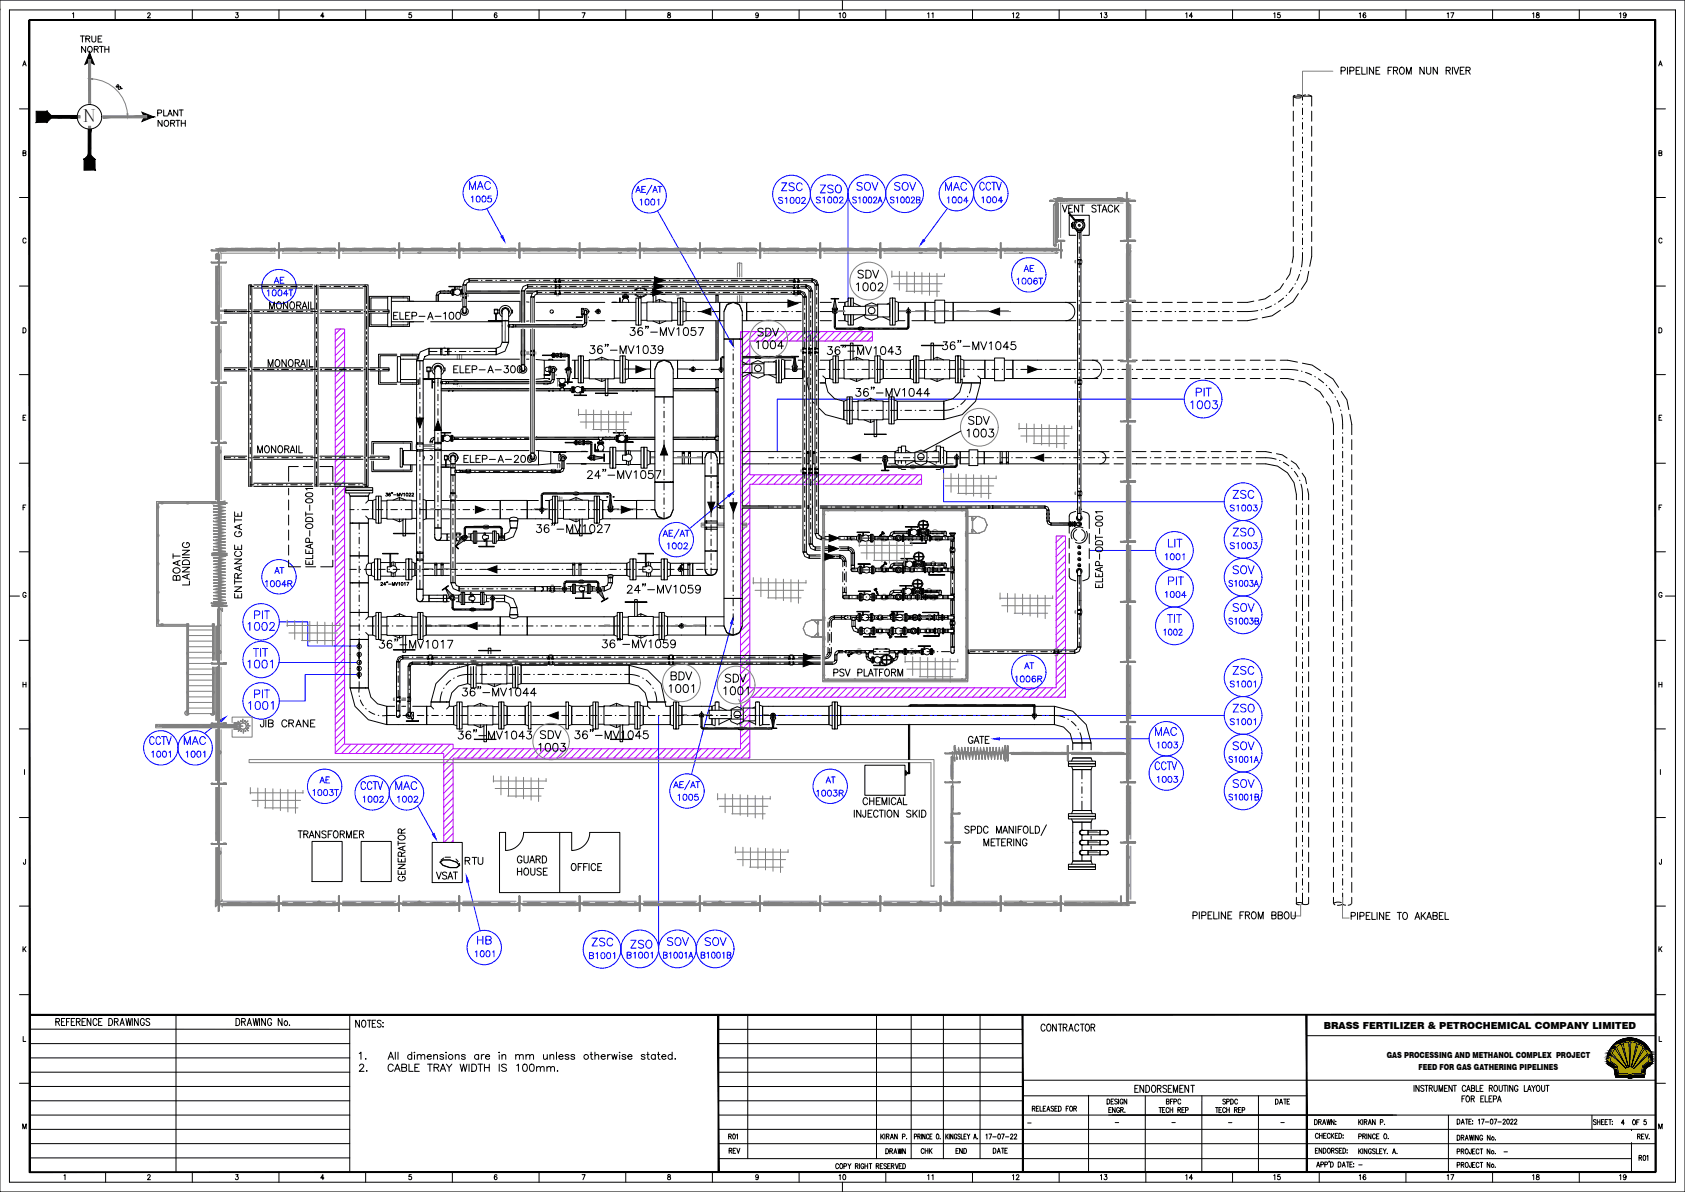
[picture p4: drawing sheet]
<svg xmlns="http://www.w3.org/2000/svg" width="1189mm" height="841mm" viewBox="0 0 1189 841" stroke-linecap="round" stroke-linejoin="round" font-family="sans-serif">
<defs><g id="words">
<text font-size="12.2" x="58" y="86">N</text>
<g font-size="11">
<text x="415" y="251">36&quot;-MV1039</text>
<text x="583" y="252">36&quot;-MV1043</text>
<text x="664" y="248">36&quot;-MV1045</text>
<text x="603" y="281">36&quot;-MV1044</text>
<text x="413" y="339">24&quot;-MV1057</text>
<text x="377" y="377">36&quot;-MV1027</text>
<text x="442" y="420">24&quot;-MV1059</text>
<text x="267" y="459">36&quot;-MV1017</text>
<text x="424" y="458">36&quot;-MV1059</text>
<text x="322" y="523">36&quot;-MV1043</text>
<text x="405" y="522">36&quot;-MV1045</text>
</g>
<g font-size="10.6" fill="#00f">
<text x="448" y="138">AE/AT</text>
<text x="467" y="381">AE/AT</text>
<text x="474" y="558">AE/AT</text>
</g>
<g font-size="10.6">
<text x="444" y="238">36&quot;-MV1057</text>
<text x="325" y="492">36&quot;-MV1044</text>
</g>
<g font-size="9.7" fill="#00f">
<text x="551" y="136">ZSC</text>
<text x="604" y="135">SOV</text>
<text x="630" y="135">SOV</text>
<text x="666" y="135">MAC</text>
<text x="690" y="135">CCTV</text>
<text x="843" y="281">PIT</text>
<text x="839" y="290">1003</text>
<text x="869" y="353">ZSC</text>
<text x="869" y="380">ZSO</text>
<text x="823" y="387">LIT</text>
<text x="869" y="406">SOV</text>
<text x="823" y="414">PIT</text>
<text x="179" y="438">PIT</text>
<text x="174" y="446">1002</text>
<text x="174" y="473">1001</text>
<text x="869" y="477">ZSC</text>
<text x="179" y="494">PIT</text>
<text x="869" y="504">ZSO</text>
<text x="814" y="520">MAC</text>
<text x="869" y="530">SOV</text>
<text x="814" y="544">CCTV</text>
<text x="254" y="558">CCTV</text>
<text x="278" y="558">MAC</text>
<text x="336" y="667">HB</text>
<text x="444" y="670">ZSO</text>
<text x="470" y="669">SOV</text>
<text x="497" y="669">SOV</text>
</g>
<g font-size="9.7">
<text x="605" y="198">SDV</text>
<text x="604" y="206">1002</text>
<text x="534" y="238">SDV</text>
<text x="533" y="247">1004</text>
<text x="683" y="301">SDV</text>
<text x="682" y="310">1003</text>
<text x="473" y="481">BDV</text>
<text x="511" y="483">SDV</text>
<text x="510" y="491">1001</text>
<text x="380" y="522">SDV</text>
<text x="379" y="531">1003</text>
</g>
<g font-size="9.3" fill="#00f">
<text x="330" y="135">MAC</text>
<text x="578" y="137">ZSO</text>
<text x="869" y="433">SOV</text>
<text x="823" y="440">TIT</text>
<text x="178" y="464">TIT</text>
<text x="175" y="502">1001</text>
<text x="105" y="526">CCTV</text>
<text x="129" y="526">MAC</text>
<text x="869" y="557">SOV</text>
<text x="417" y="669">ZSC</text>
</g>
<g font-size="9.3">
<text x="471" y="490">1001</text>
<text x="165" y="725">DRAWING No.</text>
</g>
<g font-size="8.8">
<text x="945" y="54">PIPELINE FROM NUN RIVER</text>
<text x="749" y="151">VENT STACK</text>
<text x="189" y="219">MONORAIL</text>
<text x="277" y="226">ELEP-A-100</text>
<text x="188" y="260">MONORAIL</text>
<text x="319" y="264">ELEP-A-300</text>
<text x="181" y="321">MONORAIL</text>
<text x="326" y="327">ELEP-A-200</text>
<text x="222" y="399" transform="rotate(-90 222 399)">ELEAP-ODT-001</text>
<text x="779" y="416" transform="rotate(-90 779 416)">ELEAP-ODT-001</text>
<text x="172" y="423" transform="rotate(-90 172 423)">ENTRANCE GATE</text>
<text x="587" y="478">PSV PLATFORM</text>
<text x="183" y="514">JIB CRANE</text>
<text x="682" y="526">GATE</text>
<text x="608" y="569">CHEMICAL</text>
<text x="602" y="578">INJECTION SKID</text>
<text x="210" y="592">TRANSFORMER</text>
<text x="693" y="598">METERING</text>
<text x="327" y="611">RTU</text>
<text x="364" y="610">GUARD</text>
<text x="402" y="616">OFFICE</text>
<text x="287" y="623" transform="rotate(-90 287 623)">GENERATOR</text>
<text x="307" y="622">VSAT</text>
<text x="364" y="619">HOUSE</text>
<text x="841" y="649">PIPELINE FROM BBOU</text>
<text x="952" y="650">PIPELINE TO AKABEL</text>
<text x="38" y="725">REFERENCE DRAWINGS</text>
<text x="250" y="726">NOTES:</text>
<text x="734" y="729">CONTRACTOR</text>
<text x="800" y="772">ENDORSEMENT</text>
</g>
<text font-size="8.4" x="56" y="31">TRUE</text>
<g font-size="8.4" fill="#00f">
<text x="722" y="193">AE</text>
<text x="867" y="486">S1001</text>
</g>
<g font-size="7.9">
<text x="57" y="38">NORTH</text>
<text x="110" y="83">PLANT</text>
<text x="111" y="90">NORTH</text>
<text x="193" y="201">AE</text>
<text x="188" y="210">1004T</text>
<text x="997" y="771">INSTRUMENT CABLE ROUTING LAYOUT</text>
<text x="1030" y="779">FOR ELEPA</text>
</g>
<g font-size="7.9" fill="#00f">
<text x="332" y="144">1005</text>
<text x="451" y="146">1001</text>
<text x="549" y="145">S1002</text>
<text x="575" y="144">S1002</text>
<text x="601" y="144">S1002A</text>
<text x="627" y="144">S1002B</text>
<text x="667" y="144">1004</text>
<text x="692" y="144">1004</text>
<text x="717" y="202">1006T</text>
<text x="867" y="362">S1003</text>
<text x="470" y="388">1002</text>
<text x="867" y="388">S1003</text>
<text x="821" y="396">1001</text>
<text x="193" y="406">AT</text>
<text x="187" y="415">1004R</text>
<text x="866" y="415">S1003A</text>
<text x="821" y="423">1004</text>
<text x="866" y="442">S1003B</text>
<text x="820" y="449">1002</text>
<text x="722" y="473">AT</text>
<text x="715" y="482">1006R</text>
<text x="867" y="513">S1001</text>
<text x="816" y="529">1003</text>
<text x="106" y="536">1001</text>
<text x="131" y="536">1001</text>
<text x="866" y="539">S1001A</text>
<text x="225" y="554">AE</text>
<text x="582" y="554">AT</text>
<text x="816" y="553">1003</text>
<text x="220" y="563">1003T</text>
<text x="575" y="563">1003R</text>
<text x="255" y="567">1002</text>
<text x="280" y="567">1002</text>
<text x="478" y="566">1005</text>
<text x="866" y="566">S1001B</text>
<text x="334" y="676">1001</text>
<text x="415" y="678">B1001</text>
<text x="442" y="677">B1001</text>
<text x="467" y="677">B1001A</text>
<text x="494" y="677">B1001B</text>
</g>
<g font-size="7.1">
<text x="591" y="14">10</text>
<text x="654" y="14">11</text>
<text x="714" y="14">12</text>
<text x="775" y="14">13</text>
<text x="836" y="14">14</text>
<text x="898" y="14">15</text>
<text x="958" y="14">16</text>
<text x="1020" y="14">17</text>
<text x="1081" y="14">18</text>
<text x="1142" y="14">19</text>
<text x="727" y="785">RELEASED FOR</text>
<text x="780" y="780">DESIGN</text>
<text x="822" y="780">BFPC</text>
<text x="862" y="780">SPDC</text>
<text x="899" y="780">DATE</text>
<text x="817" y="786">TECH REP</text>
<text x="857" y="786">TECH REP</text>
<text x="927" y="795">DRAWN:</text>
<text x="958" y="795">KIRAN P.</text>
<text x="1027" y="794">DATE:</text>
<text x="1042" y="794">17-07-2022</text>
<text x="1123" y="795">SHEET:</text>
<text x="1143" y="795">4 OF 5</text>
<text x="513" y="805">R01</text>
<text x="621" y="805">KIRAN P.</text>
<text x="695" y="805">17-07-22</text>
<text x="927" y="804">CHECKED:</text>
<text x="958" y="805">PRINCE O.</text>
<text x="1027" y="806">DRAWING No.</text>
<text x="1155" y="805">REV.</text>
<text x="514" y="815">REV</text>
<text x="624" y="815">DRAWN</text>
<text x="649" y="815">CHK</text>
<text x="673" y="815">END</text>
<text x="700" y="815">DATE</text>
<text x="927" y="815">ENDORSED:</text>
<text x="1027" y="815">PROJECT No.</text>
<text x="1156" y="820">R01</text>
<text x="589" y="826">COPY RIGHT RESERVED</text>
<text x="1027" y="825">PROJECT No.</text>
<text x="591" y="834">10</text>
<text x="654" y="834">11</text>
<text x="714" y="834">12</text>
<text x="775" y="834">13</text>
<text x="836" y="834">14</text>
<text x="898" y="834">15</text>
<text x="958" y="834">16</text>
<text x="1020" y="834">17</text>
<text x="1081" y="834">18</text>
<text x="1142" y="834">19</text>
</g>
<text font-size="6.9" x="934" y="726">BRASS FERTILIZER &amp; PETROCHEMICAL COMPANY LIMITED</text>
<text font-size="6.6" x="781" y="786">ENGR.</text>
<g font-size="5.9">
<text x="978" y="746">GAS PROCESSING AND METHANOL COMPLEX PROJECT</text>
<text x="1001" y="755">FEED FOR GAS GATHERING PIPELINES</text>
</g>
<g font-size="5.7">
<text x="271" y="351">36&quot;-MV1022</text>
<text x="268" y="414">24&quot;-MV1017</text>
</g>
<g font-size="2.6">
<text x="724" y="793">-</text>
<text x="786" y="793">-</text>
<text x="826" y="793">-</text>
<text x="866" y="793">-</text>
<text x="903" y="793">-</text>
<text x="1060" y="814">-</text>
<text x="958" y="823">-</text>
</g>
</g></defs>
<!-- layer: 0 -->
<g fill="none" stroke="#000" stroke-width=".71">
<path d="M82 61a1 1 0 0 0 1 0 1 1 0 0 0 0-1 .7 .7 0 0 0 0 1 .7 .7 0 0 0 1 0M913 68v7M913 78v7M914 67a.7 .7 0 0 0-1 1 .7 .7 0 0 0 1 1M915 67l4 1M918 69h-3M921 67l-2 1M923 67l2 1M925 68v7M925 78v7M913 89v7M913 100v7"/>
<path d="M925 89v7M925 100v7M913 110v7M925 110v7M913 121v7M913 132v7M925 121v7M925 132v7M913 142v7M913 153v7M925 142v7M925 153v7"/>
<path d="M913 163v7M913 174v7l-1 4M925 163v7M925 174v7l-1 7M911 189l-1 4-2 4M923 191l-1 7-4 6M763 213h7M773 213h7M784 213h7M799 213h7M809 213h7M820 213h7"/>
<path d="M831 213h7M841 213h7M852 213h7M862 213h8M885 212l-5 1h-7M896 208l-3 3-5 1M903 219l-5 4-7 1M906 200l-3 4-4 2M916 207l-4 6-6 4M763 226h7M773 226h7M784 226h7"/>
<path d="M799 226h7M809 226h7M820 226h7M831 226h7M841 226h7M852 226h7M862 226h8M887 225l-7 1h-7M771 254h4M778 254h7M789 254h4M799 254h3"/>
<path d="M806 254h9M818 254h7M829 254h7M840 254h7M850 254h7M861 254h7M871 254h8M882 254h7M893 254h7M903 254h5l7 2M919 256l7 2 6 4M771 267h4"/>
<path d="M778 267h7M789 267h4M799 267h3M806 267h9M818 267h7M829 267h7M840 267h7M850 267h7M861 267h7M871 267h8M882 267h7M893 267h7"/>
<path d="M903 267h5l5 1M916 269l5 1 4 2M928 274l3 3 3 3M935 263l5 4 4 6M946 276l4 6 2 7M936 283l2 4 1 4M940 295l1 4v8M952 292l2 7v8M678 304l-27 14M776 319h7M786 319h7M799 319h10"/>
<path d="M812 319h7M823 319h7M833 319h7M844 319h7M855 319h7M865 319h7M876 319h7M886 319h7h4M941 310v7M954 310v7M210 329h-6v11M214 329h7"/>
<path d="M226 329h9v11M776 327h7M786 327h7M799 327h10M812 327h7M823 327h7M833 327h7M844 327h7M855 327h7M865 327h7M876 327h7M886 327h7a22 22 0 0 1 22 26"/>
<path d="M901 320l4 1 3 2M911 325l3 2 3 4M919 334l2 3 1 4M941 321v7M941 331v8M954 321v7M954 331v8M204 344v5M204 353v7M235 344v5M235 353v7M915 356v7"/>
<path d="M922 345l1 8M923 356v7M941 342v7M941 353v7M954 342v7M954 353v7M204 363v7M204 374v7M235 363v7M235 374v7M582 378h6M592 378h6v3h-6"/>
<path d="M601 378h-3v3h3M754 371v5M754 380v7M759 361l-3 1-1 1-1 6M760 374a4 4 0 0 0-3 4 4 4 0 0 0 3 3M763 374a4 4 0 0 1 3 4 4 4 0 0 1-3 3M764 361l3 1 1 1 1 10M764 372a6 6 0 0 0-7 1 6 6 0 0 0-1 7M767 375a6 6 0 0 1-1 7 6 6 0 0 1-7 1M769 376v8M915 367v7M915 377v7"/>
<path d="M923 367v7M923 377v7M941 363v7M941 374v7M954 363v7M954 374v7M204 395v5h8M204 385v7M235 395v5h-9M235 385v7M582 392h11v2h-11M582 381h6"/>
<path d="M582 388h7M582 386h7M592 386h7v2h-7M593 392h2l1 2 1 2h-2l-1-2h-1zM595 400v-4h2v4M599 386h2l1 2 1 2h-2l-1-1-1-1M599 387l2 1 1 2M601 390h2v9h-2zM754 390v7M769 398l-1 10-1 1-3 1M769 387v7M915 388v7"/>
<path d="M915 399v7M923 388v7M923 399v7M941 385v7M941 395v7M954 385v7M954 395v7M595 414v4h2v-4M595 403v8M597 403v8M603 401v-2h-2v3M754 401l1 7 4 2"/>
<path d="M915 409v7M915 420v8M923 409v7M923 420v8M941 406v7M941 416v12M954 406v7M954 416v12M584 439v4M585 437l1-2 3-1v3h-1M587 439v4M587 438l-1 1"/>
<path d="M589 434h5v3h-5v-1a3 3 0 0 0-4 3M596 422h9M597 434h-3v3h3M597 420v-2h-2v3M915 431v8M923 431v8M941 431v8M954 431v8M584 457v3h3v-3M584 446v7M587 446v7M595 459h-3v2h3"/>
<path d="M915 442v7M915 453v7M923 442v7M923 453v7M941 442v7M941 453v7M954 442v7M954 453v7M582 467h6M582 469h6M584 461v-1h3l-1 3-2 1-2 1M589 466l-1 1"/>
<path d="M589 466v-4h2v4h-1h1l-1 1M589 460l3-1v2l-1 1h-2zM915 463v7M915 474v7M923 463v7M923 474v7M941 463v7M941 474v7M954 463v7M954 474v7M915 485v7M915 495v7"/>
<path d="M923 485v7M923 495v7M941 485v7M941 495v7M954 485v7M954 495v7M915 506v7M915 516v7M923 506v7M923 516v7M941 506v7M941 516v7"/>
<path d="M954 506v7M954 516v7M915 527v7M915 538v7M923 527v7M923 538v7M941 527v7M941 538v7M954 527v7M954 538v7M915 548v7M915 559v7"/>
<path d="M923 548v7M923 559v7M941 548v7M941 559v7M954 548v7M954 559v7M915 569v8M923 569v8M941 569v8M954 569v8M915 580v7M915 591v7"/>
<path d="M923 580v7M923 591v7M941 580v7M941 591v7M954 580v7M954 591v7M915 601v7M915 612v7M923 601v7M923 612v7M941 601v7M941 612v7"/>
<path d="M954 601v7M954 612v7M915 623v7M915 633v4M916 637h-1a1 1 0 0 0 0 1 1 1 0 0 0 1 0h1M916 637h3v1M923 633v4a3 3 0 0 1-4 0M923 623v7M941 623v7M941 633v4M943 637a1.1 1.1 0 0 0-1 0 1.1 1.1 0 0 0-1 1h1M943 637h3"/>
<path d="M947 638l-3 1M947 638l2 1M953 638l-2 1M954 623v7M954 633v4M253 743l2-1v5M254 752l1-1h1l1 1-1 1-3 3h4M258 747h.1M259 755h.1M274 747l2-5 2 5M275 746h2M277 752a1.8 1.8 0 0 0-2-1 1.8 1.8 0 0 0-1 2v1a1.9 1.9 0 0 0 1 2 1.9 1.9 0 0 0 2-1"/>
<path d="M278 756l2-5 2 5M279 742v5M279 754h3M281 742v5M283 753h3l1-2h-4v5l4-1v-1l-1-1M289 751v5h2M291 745a1.6 1.6 0 0 0-3 0 1.6 1.6 0 0 0 0 2 1.6 1.6 0 0 0 3 0M291 742v5M292 742v1zM292 744v3M293 753h2M294 745l2-1h1v3"/>
<path d="M294 744v3M296 751h-3v5h3M297 745l1-1h1l1 3M301 745h3a1.6 1.6 0 0 0-2-1 1.6 1.6 0 0 0-1 3 1.6 1.6 0 0 0 3 0M302 751h3M303 751v5M306 745l1-1h1l1 3M306 744v3M306 753h3l1-1-2-1h-2v5M308 753l2 3M311 756l2-5 1 5M311 754h3"/>
<path d="M313 745l-1-1h-1v1l2 1v1h-1h-2M315 742v1zM315 744v3M315 751l2 2v3M319 751l-2 2M321 745l1-1h2v3M321 744v3M325 751l1 5 1-5 1 5 1-5M328 745l-1-1h-1v1l2 1v1h-1h-1M331 751v5M333 751h2a2.7 2.7 0 0 1 1 2 2.7 2.7 0 0 1-1 3h-2zM337 751h4"/>
<path d="M338 745a1.6 1.6 0 0 0-3 0 1.6 1.6 0 0 0 0 2 1.6 1.6 0 0 0 3 0M338 744v3M339 751v5M340 744v3M342 744h-2v1M342 753h3M342 751v5M343 745h2a1.6 1.6 0 0 0-2-1 1.6 1.6 0 0 0 0 3 1.6 1.6 0 0 0 2 0M345 751v5M352 742v1zM352 744v3M352 751v5"/>
<path d="M354 745l1-1h2v3M354 744v3M357 752l-1-1-2 1v1l3 1v1v1h-2l-1-1M364 745l1-1h1v3M364 744v3M365 752l1-1v5M366 745l2-1h1v3M369 751a1.6 1.6 0 0 1 3 1v1a2.2 2.2 0 0 1-2 3 3 3 0 0 1-1-5zM371 745l1-1h2v3M371 744v3M374 745l1-1h1v3M374 751h1a2.6 2.6 0 0 1 2 2 2.6 2.6 0 0 1-2 3 3 3 0 0 1-1-5z"/>
<path d="M379 753h1h1v3M379 753v3M381 753h1h2v3M383 744l1 3h1l1-1M386 753h1h1l1 3M386 753v3M386 744v3M388 745l1-1h1l1 3M388 744v3M389 753h1h1v3M393 742v5M393 756h1z"/>
<path d="M394 745h3a1.6 1.6 0 0 0-2-1 1.6 1.6 0 0 0-1 3 1.6 1.6 0 0 0 3 0M401 745l-1-1h-1v1l2 1v1h-1h-1M405 745v-1h-2v1l2 1v1h-2M416 744h2M417 742v4v1h1M420 745l1-1h1v3M420 742v5M424 745h3a1.6 1.6 0 0 0-2-1 1.6 1.6 0 0 0-1 3 1.6 1.6 0 0 0 3 0M429 744v3M431 744h-2v1M432 744l1 3 1-3 1 3v-3M437 743h.1"/>
<path d="M437 744v3M442 745l-1-1h-2v1l2 1 1 1h-1h-2M443 745h3a1.6 1.6 0 0 0-2-1 1.6 1.6 0 0 0-1 3 1.6 1.6 0 0 0 2 0h1M455 745l-1-1h-1v1l2 1v1h-1h-2M456 744h2M457 742v4v1h1M462 745a1.6 1.6 0 0 0-2 0 1.6 1.6 0 0 0 0 2 1.6 1.6 0 0 0 2 0M462 744v3M464 744h2M465 742v4v1h1M467 745h3a1.6 1.6 0 0 0-2-1 1.6 1.6 0 0 0-1 3 1.6 1.6 0 0 0 2 0h1M474 745a1.6 1.6 0 0 0-2 0 1.6 1.6 0 0 0 0 2 1.6 1.6 0 0 0 2 0"/>
<path d="M474 742v5M476 747h1z"/>
<circle cx="84" cy="62" r="1"/>
<circle cx="86" cy="62" r=".2"/>
<circle cx="63" cy="82" r="9"/>
<circle cx="761" cy="399" r=".3"/>
<circle cx="761" cy="386" r=".3"/>
<circle cx="761" cy="390" r=".3"/>
<circle cx="761" cy="386" r="1.1"/>
<circle cx="761" cy="390" r="1.1"/>
<circle cx="761" cy="394" r="1.1"/>
<circle cx="761" cy="395" r=".4"/>
<circle cx="761" cy="399" r="1.1"/>
<circle cx="318" cy="746" r="1.7"/>
<circle cx="414" cy="746" r="1.7"/>
</g>
<g fill="#000" stroke="#000" stroke-width=".71">
<path d="M63 37v7l-3 1zM63 37v7l3 1z"/>
<path d="M100 79l8 3h-6zM102 82l-2 4 8-4z"/>
<path d="M35 81l19 2h-19zM35 81l19 2v-2z"/>
<path d="M33 79l4 3-4 4zM33 79l-7 7h7zM25 79h8l-7 7z"/>
<path d="M63 109l4 3h-8zM59 112l8 8v-8zM59 112l8 8h-8z"/>
<path d="M64 91v19h-2zM62 91v19l2-19z"/>
</g>
<!-- layer: Hatch -->
<g fill="#808080" stroke="#808080" stroke-width=".71">
<path d="M62 42l2 31v-31zM62 42l2 31h-2z"/>
<path d="M62 89l2 16v-16zM62 89l2 16h-2z"/>
<path d="M73 83h31v-1zM73 82h31l-31 1z"/>
<path d="M41 83h15v-1zM41 82h15l-15 1z"/>
</g>
<!-- layer: 0 -->
<g fill="none" stroke="#808080" stroke-width=".71">
<path d="M65 56a27 27 0 0 1 25 24M940 50h-21v18M521 493l3 8M918 638v8M947 633v15h5"/>
<circle cx="613" cy="198" r="13"/>
<circle cx="542" cy="239" r="13"/>
<circle cx="691" cy="301" r="13"/>
<circle cx="481" cy="482" r="13"/>
<circle cx="519" cy="483" r="13"/>
<circle cx="389" cy="523" r="13"/>
</g>
<g fill="#808080" stroke="#808080" stroke-width=".71">
<path d="M90 80v2z"/>
<path d="M63 56l2-1v1z"/>
</g>
<!-- layer: CABLE TRAY -->
<g fill="none" stroke="#bf00ff" stroke-width=".71">
<path d="M237 232h6v293h77v3h202v-294h94v7h-87v94h121v7h-121v143h216v-107h7v114h-223v43h-209v59h-7v-62h-76zM240 232l-3 4M243 234l-6 7M243 239l-6 7M524 234l-2 1M529 234l-7 6M534 234l-12 11M559 234l-7 7M564 234l-7 7M569 234l-7 7M574 234l-7 7M579 234l-7 7"/>
<path d="M584 234l-7 7M589 234l-7 7M594 234l-7 7M599 234l-7 7M604 234l-7 7M609 234l-7 7M614 234l-7 7M616 237l-4 4M243 244l-6 7M243 249l-6 7M243 254l-6 7M243 259l-6 7"/>
<path d="M529 244l-7 6M529 249l-7 6M529 254l-7 6M529 259l-7 6M243 264l-6 7M243 269l-6 7M243 274l-6 7M243 279l-6 7M529 264l-7 6M529 269l-7 6M529 274l-7 6M529 279l-7 6"/>
<path d="M243 284l-6 7M243 289l-6 7M243 294l-6 7M243 299l-6 7M529 284l-7 6M529 289l-7 6M529 294l-7 6M529 299l-7 6M243 304l-6 7M243 309l-6 7M243 314l-6 7M243 319l-6 7"/>
<path d="M529 304l-7 6M529 309l-7 6M529 314l-7 6M529 319l-7 6M243 324l-6 7M243 329l-6 7M243 334l-6 7M243 339l-6 7M529 324l-7 6M529 329l-7 6M529 334l-7 6M533 335l-11 10"/>
<path d="M538 335l-7 7M543 335l-7 7M548 335l-7 7M553 335l-7 7M558 335l-7 7M563 335l-7 7M568 335l-7 7M573 335l-7 7M578 335l-7 7M583 335l-7 7M588 335l-7 7M593 335l-7 7"/>
<path d="M598 335l-7 7M603 335l-7 7M608 335l-7 7M613 335l-7 7M618 335l-7 7M623 335l-7 7M628 335l-7 7M633 335l-7 7M638 335l-7 7M643 335l-7 7M648 335l-7 7M650 338l-4 4"/>
<path d="M243 344l-6 7M243 349l-6 7M243 354l-6 7M243 359l-6 7M529 344l-7 6M529 349l-7 6M529 354l-7 6M529 359l-7 6M243 364l-6 7M243 369l-6 7M243 374l-6 7M243 379l-6 7"/>
<path d="M529 364l-7 6M529 369l-7 6M529 374l-7 6M529 379l-7 6M750 378l-5 5M243 384l-6 7M243 389l-6 7M243 394l-6 7M243 399l-6 7M529 384l-7 6M529 389l-7 6M529 394l-7 6"/>
<path d="M529 399l-7 6M752 381l-7 7M752 386l-7 7M752 391l-7 7M752 396l-7 7M243 404l-6 7M243 409l-6 7M243 414l-6 7M243 419l-6 7M529 404l-7 6M529 409l-7 6M529 414l-7 6"/>
<path d="M529 419l-7 6M752 401l-7 7M752 406l-7 7M752 411l-7 7M752 416l-7 7M243 424l-6 7M243 429l-6 7M243 434l-6 7M243 439l-6 7M529 424l-7 6M529 429l-7 6M529 434l-7 6"/>
<path d="M529 439l-7 6M752 421l-7 7M752 426l-7 7M752 431l-7 7M752 436l-7 7M243 444l-6 7M243 449l-6 7M243 454l-6 7M243 459l-6 7M529 444l-7 6M529 449l-7 6M529 454l-7 6"/>
<path d="M529 459l-7 6M752 441l-7 7M752 446l-7 7M752 451l-7 7M752 456l-7 7M243 464l-6 7M243 469l-6 7M243 474l-6 7M243 479l-6 7M529 464l-7 6M529 469l-7 6M752 461l-7 7"/>
<path d="M752 466l-7 7M752 471l-7 7M752 476l-7 7M243 484l-6 7M243 489l-6 7M243 494l-6 7M243 499l-6 7M529 494l-7 6M529 499l-7 6M533 485l-11 10M538 485l-7 7M543 485l-7 7"/>
<path d="M548 485l-7 7M553 485l-7 7M558 485l-7 7M563 485l-7 7M568 485l-7 7M573 485l-7 7M578 485l-7 7M583 485l-7 7M588 485l-7 7M593 485l-7 7M598 485l-7 7M603 485l-7 7"/>
<path d="M608 485l-7 7M613 485l-7 7M618 485l-7 7M623 485l-7 7M628 485l-7 7M633 485l-7 7M638 485l-7 7M643 485l-7 7M648 485l-7 7M653 485l-7 7M658 485l-7 7M663 485l-7 7"/>
<path d="M668 485l-7 7M673 485l-7 7M678 485l-7 7M683 485l-7 7M688 485l-7 7M693 485l-7 7M698 485l-7 7M703 485l-7 7M708 485l-7 7M713 485l-7 7M718 485l-7 7M723 485l-7 7"/>
<path d="M728 485l-7 7M733 485l-7 7M738 485l-7 7M743 485l-7 7M752 481l-11 11M752 486l-6 6M752 491l-1 1M243 504l-6 7M243 509l-6 7M243 514l-6 7M243 519l-6 7M529 504l-7 6"/>
<path d="M529 509l-7 6M529 514l-7 6M529 519l-7 6M243 524l-6 7M248 525l-7 7M253 525l-7 7M258 525l-7 7M263 525l-7 7M268 525l-7 7M273 525l-7 7M278 525l-7 7M283 525l-7 7"/>
<path d="M288 525l-7 7M293 525l-7 7M298 525l-7 7M303 525l-7 7M308 525l-7 7M313 525l-7 7M318 525l-7 7M320 528l-7 7M320 538l-7 7M324 528l-11 12M329 528l-6 7M334 528l-6 7"/>
<path d="M339 528l-6 7M344 528l-6 7M349 528l-6 7M354 528l-6 7M360 528l-7 7M365 528l-7 7M369 528l-6 7M374 528l-6 7M379 528l-6 7M385 528l-7 7M390 528l-7 7M395 528l-7 7"/>
<path d="M400 528l-7 7M405 528l-7 7M410 528l-7 7M415 528l-7 7M420 528l-7 7M425 528l-7 7M430 528l-7 7M435 528l-7 7M440 528l-7 7M445 528l-7 7M450 528l-7 7M455 528l-7 7"/>
<path d="M460 528l-7 7M465 528l-7 7M470 528l-7 7M475 528l-7 7M480 528l-7 7M485 528l-7 7M490 528l-7 7M495 528l-7 7M500 528l-7 7M505 528l-7 7M510 528l-7 7M515 528l-7 7"/>
<path d="M520 528l-7 7M529 524l-11 11M529 529l-6 6M529 534l-1 1M320 543l-7 7M320 548l-7 7M320 553l-7 7M320 558l-7 7M320 563l-7 7M320 568l-7 7M320 573l-7 7M320 578l-7 7"/>
<path d="M320 583l-7 7M320 588l-7 6M320 593l-2 1"/>
</g>
<!-- layer: 0 -->
<g fill="none" stroke="#00f" stroke-width=".71">
<path d="M598 137v75M343 147l11 20M464 149l51 91M668 147l-16 22M836 282h-288v37M666 330v24h198M514 350l-27 23M769 388h46M197 439h20v17h35M516 440l-28 106M197 467h55M252 476h-37v19h-18"/>
<path d="M156 509l-12 9M465 505v165M533 505h331M811 521h-106M295 569l11 19M330 622l9 35"/>
<circle cx="339" cy="136" r="12"/>
<circle cx="458" cy="138" r="12"/>
<circle cx="558" cy="137" r="13"/>
<circle cx="585" cy="137" r="13"/>
<circle cx="612" cy="137" r="13"/>
<circle cx="638" cy="137" r="13"/>
<circle cx="675" cy="137" r="12"/>
<circle cx="699" cy="137" r="12"/>
<circle cx="726" cy="194" r="12"/>
<circle cx="197" cy="202" r="12"/>
<circle cx="849" cy="282" r="13"/>
<circle cx="877" cy="354" r="13"/>
<circle cx="477" cy="381" r="12"/>
<circle cx="829" cy="388" r="13"/>
<circle cx="877" cy="381" r="13"/>
<circle cx="197" cy="407" r="12"/>
<circle cx="829" cy="415" r="13"/>
<circle cx="877" cy="407" r="13"/>
<circle cx="184" cy="439" r="13"/>
<circle cx="877" cy="434" r="13"/>
<circle cx="829" cy="442" r="13"/>
<circle cx="184" cy="465" r="13"/>
<circle cx="726" cy="474" r="12"/>
<circle cx="877" cy="478" r="13"/>
<circle cx="184" cy="495" r="13"/>
<circle cx="877" cy="505" r="13"/>
<circle cx="113" cy="528" r="12"/>
<circle cx="138" cy="528" r="12"/>
<circle cx="823" cy="521" r="12"/>
<circle cx="877" cy="531" r="13"/>
<circle cx="229" cy="555" r="12"/>
<circle cx="263" cy="559" r="12"/>
<circle cx="287" cy="559" r="12"/>
<circle cx="485" cy="558" r="12"/>
<circle cx="586" cy="555" r="12"/>
<circle cx="823" cy="545" r="12"/>
<circle cx="877" cy="558" r="13"/>
<circle cx="342" cy="669" r="12"/>
<circle cx="425" cy="670" r="13"/>
<circle cx="451" cy="670" r="13"/>
<circle cx="478" cy="670" r="13"/>
<circle cx="505" cy="670" r="13"/>
</g>
<g fill="#00f" stroke="#00f" stroke-width=".71">
<path d="M155 508l4-2-3 3z"/>
<path d="M305 589l1-1 2 4z"/>
<path d="M701 521h4v1z"/>
<path d="M651 169l1 1-3 3z"/>
<path d="M329 618l2 4h-2z"/>
<path d="M353 167l2-1 1 4z"/>
<path d="M517 436v4h-1z"/>
<path d="M514 349l3-2-3 4z"/>
<path d="M515 241l1-1 1 4z"/>
</g>
<!-- layer: 1_ELEPA_PLATFORM -->
<g fill="none" stroke="#808080" stroke-width=".71">
<path d="M743 144v29M743 140h2l-1 1M744 143v2M744 144h.1M744 145v29M745 141h.1M745 145v29M745 141h-1M745 149v20M745 140h-2M745 140h.1M746 140h6"/>
<path d="M746 140h.1M747 160h.1M747 159h.1M747 154h.1M747 154v5M747 159v9M747 141h1M748 143v25M748 143h44M752 140h1M753 140h39M764 142h15"/>
<path d="M792 141h2M795 146v22M796 140v1M796 145v23M797 144h.1M797 143v2M797 144v24M797 140h.1M798 144v24M152 176h42M152 179v4M153 179v4"/>
<path d="M153 179v1M153 180v3M154 180v3M154 179v1M154 176h.1M155 177h.1M155 177h2M155 176h2M156 178v1v4M156 179h38M157 177h1M157 177h.1"/>
<path d="M191 177h1M191 176h1M194 176h.1M194 177h.1M196 177h.1M197 177h1M199 176h38M199 176h1M199 179h26M199 177h1M200 177h.1M212 177h1"/>
<path d="M212 176h1M224 178l1 1 1-1-1 1-1-1M225 179h12M233 177h1M233 176h1M236 176h1M236 177h.1M236 177h1M238 177h1M240 177h.1M242 176h37M242 176h.1"/>
<path d="M242 179h37M242 177h.1M254 177h1M254 176h1M275 177h1M275 176h1M279 176h.1M279 177h.1M281 177h.1M282 177h.1M283 177h.1M284 176h38"/>
<path d="M284 176h1M284 179h12M284 177h.1M284 177h1M285 177h.1M296 177h1M296 176h1M296 179h26M297 178l-1 1-1-1 1 1 1-1M316 177h2M316 176h2M321 176h1"/>
<path d="M321 177h.1M321 177h1M323 177h.1M325 177h.1M326 176h38M326 176h1M326 179h38M326 177h1M327 177h.1M337 177h2M337 176h2M358 177h2"/>
<path d="M358 176h2M363 176h1M363 177h1M366 177h.1M367 177h.1M367 177h1M369 176h37M369 176h1M369 179h37M369 177h1M369 177h.1M370 177h.1"/>
<path d="M379 177h2M379 176h2M400 177h2M400 176h2M406 176h.1M406 177h.1M408 177h.1M410 177h.1M411 176h38M411 176h1M411 179h26M411 177h1"/>
<path d="M412 177h.1M421 177h2M421 176h2M436 178l1 1 1-1-1 1-1-1M437 179h12M442 177h2M442 176h2M448 176h1M448 177h.1M448 177h1M449 177h.1M451 177h.1"/>
<path d="M452 177h.1M454 176h37M454 176h1M454 179h37M454 177h1M454 177h.1M463 177h2M463 176h2M484 177h2M484 176h2M491 176h.1M491 177h.1"/>
<path d="M493 177h.1M495 177h.1M496 176h38M496 176h1M496 179h12M496 177h1M496 177h.1M497 177h.1M505 177h2M505 176h2M507 178l1 1 1-1M508 179h26"/>
<path d="M526 177h2M526 176h2M533 176h1M533 177h.1M533 177h1M535 177h1M537 177h.1M539 176h37M539 176h1M539 179h37M539 177h1M547 177h2"/>
<path d="M547 176h2M568 177h2M568 176h2M576 176h.1M576 177h.1M578 177h.1M580 177h.1M581 176h38M581 176h1M581 179h38M581 177h1M581 177h.1"/>
<path d="M582 177h.1M589 177h2M589 176h2M610 177h2M610 176h2M618 176h1M618 177h.1M618 177h1M620 177h.1M621 177h.1M622 177h.1M624 176h37"/>
<path d="M624 176h.1M624 179h25M624 177h.1M631 177h2M631 176h2M649 178l1 1 1-1-1 1-2-1M650 179h11M652 177h2M652 176h2M660 176h1M660 177h1M661 177h.1"/>
<path d="M663 177h.1M664 177h.1M665 177h.1M666 176h38M666 176h1M666 179h38M666 177h1M666 177h.1M667 177h.1M673 177h2M673 176h2M694 177h2"/>
<path d="M694 176h2M703 176h1M703 177h.1M703 177h1M705 177h.1M707 177h.1M708 176h36M708 176h35M708 176h1M708 179h12M708 177h1M709 177h.1"/>
<path d="M715 177h2M715 176h2M719 178l1 1 1-1M720 179h25M736 177h2M736 176h2M742 177h1M744 172v2M745 172v2M745 169v1M745 170h.1M745 171v2"/>
<path d="M745 177h1M746 179h.1M746 177h.1M746 178l-1 1-1-1 1 1 2-1M747 173h.1M747 167h.1M747 166h.1M747 165h.1M747 164h.1M747 163h.1M747 162h.1M747 161h.1"/>
<path d="M747 173v3h-2M795 173v3M795 179v31M796 167v1M796 168v1M796 171v1M796 173v6M796 180v19M797 179v1M797 173v37M797 176l1 1-1 1M797 177h1v33"/>
<path d="M798 173v3h-1M152 188v37M153 188v37M154 188v11M154 199v2M156 188v29M393 196h1M477 196h2M520 195v-9h3v9M522 186h.1M522 187h.1M522 188h.1"/>
<path d="M522 193h.1M522 194h.1M522 195h.1M522 186v9M561 196h2M758 185h1M759 184h-1v1h1M763 184v1M797 199v1M797 199v2M154 200v19M154 219h.1"/>
<path d="M154 220h.1M154 220v1M323 202v2M324 203h.1M324 204h.1M324 202v2M325 209h.1M325 208v1M326 211v2M330 208v1M330 209h.1M393 209h1"/>
<path d="M477 209h2M520 209v4M522 209h.1M522 210h.1M522 211h.1M522 212h.1M522 213h.1M522 209v4M523 209v4M561 209h2M795 214v39M796 213h.1"/>
<path d="M796 212h.1M796 211h.1M796 213v1M796 200v10M796 215v5M797 220h.1M797 219v2M797 215v38M798 215v38M152 230v38M153 230v38M153 240v1"/>
<path d="M153 230v10M154 220v5M154 230v10M154 240v1M154 227h.1M154 226v1M154 228v1M156 222v3M156 230v38M405 231h1M405 229h1M606 233h2"/>
<path d="M606 230h2M796 220v20M797 240v1M153 241v27M154 241v19M154 260v1M155 247l1 1-1 1M156 247v1v1M313 251h2M313 246h2M314 246h.1M314 251h.1"/>
<path d="M323 251v2M324 251h.1M324 252h.1M324 253h.1M324 251v2M326 251v2M367 248v2M371 250h2M371 248h2M371 249h2M373 250h1M378 248v2"/>
<path d="M397 252h2M397 249h2M565 247h.1M565 247v1M795 257v26M796 256h.1M796 254h.1M796 253v1M796 256v1M796 241v12M796 257v3M797 260v1"/>
<path d="M797 257v38M798 257v38M152 273v37M153 273v37M154 261v7M154 273v7M154 268h.1M154 269h.1M154 271h.1M154 272h.1M154 268v1M154 271v1"/>
<path d="M156 273v37M321 271h1M321 268h1M323 272h.1M324 272h.1M326 272h.1M384 271h2M384 269h2M393 267v5M395 270h.1M395 271h.1M395 267h.1"/>
<path d="M395 270v1M395 272h.1M396 272h.1M758 269h1M759 269h-1v1h1M763 269v1M796 261v19M154 281v20M154 280v2M629 286h.1M795 283v2M795 285v10"/>
<path d="M795 300v37M796 296h.1M796 295v1M796 298v1M796 281v14M796 300v1M797 280v1M797 280v2M797 283h.1M797 300v37M797 284v1M797 284h.1"/>
<path d="M797 283v1M798 300v37M152 315v38M153 315v38M153 315v26M154 302v8M154 315v6M154 300v2M154 311h.1M154 312h.1M154 314h.1M154 311v1"/>
<path d="M154 313v1M155 318l1 1-1 1M156 318v2M156 315v38M294 315h.1M294 314v2M299 314h8M299 316h8M299 315h8M299 315h.1M300 315h.1M301 315h.1"/>
<path d="M302 315h.1M303 315h.1M304 315h.1M414 314h2M414 311h2M796 300h.1M796 302v19M797 301v1M797 300v2M154 322v19M154 321v1M329 334h2"/>
<path d="M329 331h2M390 334h1M390 331h1M393 327v3M395 328h.1M395 329h.1M395 330h.1M395 327v3M565 332h.1M565 331v2M643 331h2M643 328h2"/>
<path d="M796 339h.1M796 338v1M796 322v15M797 321v1M111 357v2M112 357v2M114 355h1M132 355h1M149 355h-37v1v84v1h20M149 355l-35-1-2 1-1 1v84l1 1h2h18M150 355h1M150 354h1"/>
<path d="M152 354h-42v88h22M152 354h-41v88h21M153 341v1M153 342v11M154 342v11M154 341v2M156 354h.1M156 358v31M317 349v2M317 350h.1M322 349v2M322 350h.1"/>
<path d="M395 351h.1M395 352h.1M395 353h.1M395 351v2M396 351v2M406 350h1M406 347h1M580 359h103v121h-103zM581 359h.1M581 359v121h102v-104M581 360h102M581 359h102v17"/>
<path d="M581 359v1M582 360l-1 1v2v73M583 360h2M602 360h2M621 360h2M640 360h2M659 360h2M678 360h2M681 360l1 1v2M682 359v1M683 360v4v-3M683 359h.1"/>
<path d="M758 348h1M759 347h-1v2h1M763 347v2M795 342v11M795 354v1M795 356v24M796 341h.1M796 342v20M797 341v1M797 341v2M797 353v1M797 342v38"/>
<path d="M797 355h.1M797 355v1M797 354v1M798 342v38M111 377v2M112 377v2M322 376h3M323 376h.1M342 373h2M342 370h2M495 370h2M495 370h.1"/>
<path d="M496 370h.1M497 370h.1M497 369h-2v3h2M506 370h5M506 372h5M506 369h5M506 370h.1M507 370h.1M524 369h3v3h-3M524 370h3M524 370h.1M525 370h.1"/>
<path d="M526 370h.1M527 370h.1M623 378h2M642 378h1M659 378h2M659 374h2M661 378h2M681 364h.1M681 376h9zM681 363h1v15h-1zM681 378v101h-58M681 362v-2h-99v76"/>
<path d="M681 364h9zM681 362v2M681 377v2M682 378v98v3l-3 1h-56M682 362v2M682 377v2M683 376v103M686 366v1h1v-1M686 367h1M686 375v-1h1v1M686 375h1h-1v1zM686 365v1h1h-1z"/>
<path d="M686 374h1l2 2-2-2M686 364v2M686 375v1M686 367v7M689 364l-2 3M690 376h1zM690 364l5 2 1 4M690 364v1l5 1 1 4M690 364h1M691 376h-1M696 371l-1 4-4 1M696 370v1"/>
<path d="M796 362v18M797 362h.1M797 361v2M111 397v2M112 397v2M155 388l1 1M156 388v1M156 389h.1M156 394v29M294 392h.1M294 392v1M299 392v1"/>
<path d="M299 392h.1M322 381v1M323 382h.1M323 381v1M623 382h2M623 400h2M642 382h1M643 400h1M658 396h1M661 382h2M662 400h1M670 387v2"/>
<path d="M674 387v2M795 385v39M796 383h.1M796 380v1M796 383v1M796 385v17M797 385v39M798 385v39M111 417v2M112 417v2M313 420h2M314 420h.1"/>
<path d="M389 413h2M389 418h2M390 413h.1M390 418h.1M409 412h2M409 409h2M623 419h2M623 404h2M641 419h1M643 404h1M655 419h1M655 415h1"/>
<path d="M658 400h.1M658 419h2M659 400h.1M662 404h1M796 403v19M797 402v1M111 437v2M112 437v2M156 430v-1v37M156 429l-1 1M157 430v1M157 429v2"/>
<path d="M313 425h2M314 425h.1M333 432h1M333 429h1M573 438l-5 1-1 4M573 438h.1M573 438l-4 1-2 4M573 437l9 1zM573 437l-1 1M577 439v1h1v-1M577 438v1M577 438l1 1h-1z"/>
<path d="M581 436h1v15h-1zM581 435v2M582 435v2M582 436h.1M620 438h2M620 434h2M623 423h2M641 423h1M655 438h2M655 434h2M658 423h2M670 439v1"/>
<path d="M674 439v1M683 424v57h-103v-1M758 432h1M759 431h-1v2h1M763 431v2M795 426v39M796 425h.1M796 424h.1M796 423v1M796 426h.1M796 427v16M797 422v1"/>
<path d="M797 422v2M797 427v38M798 427v38M114 441h1M132 441h.1M132 440v1M132 440h.1M132 441h1M132 441v20M133 440l-1 1M133 442h17M133 441h.1"/>
<path d="M133 441h-1M133 440v21M133 440v1M133 444h17M133 448h17M133 452h17M133 456h17M150 440v21M150 441h.1M150 442v24M150 440h.1M150 441h1"/>
<path d="M151 440h-1v1M151 442h.1M151 441l-1-1v1M151 441h.1M151 440v1M151 442v24M151 441v20M152 442v24M153 442v24M153 443h.1M153 444v22M153 441v2"/>
<path d="M154 441v2M154 444v19M154 442v2M155 441h.1M155 459l1 1-1 1M155 441h1M156 459v1v1M567 444l1 4 5 1M567 443v1M567 444l2 4 4 1M572 449h1M573 449h.1"/>
<path d="M573 449h9zM577 448v-1h1v1M577 447h1M577 448h1v1l-1-1zM577 440l-3-2 3 2h1M577 447l-3 2M577 448v1M577 440v7M581 451v25l1 3 2 1h19M581 450v2M582 451v28h21M582 449h.1"/>
<path d="M582 450v2M605 458h2M620 447h2M620 443h2M643 458h1M654 447h2M654 443h2M744 458h2M796 444v19M797 443h.1M797 442v2M132 461v-19v62h1v-62v19"/>
<path d="M132 461v1M132 461v1l1-1M132 475v1M132 475h1M132 462v13M132 476v13M132 460h.1M132 474h.1M132 461h1M132 461h.1M132 474h1M132 474v1"/>
<path d="M132 462v12M132 475v13M133 461h.1M133 474v1M133 462v12M133 475v13M133 461v1M133 460h.1M133 475v1M133 474h.1M133 462v13M133 476v13"/>
<path d="M133 460h17M133 464h17M133 468h16M133 472h17M133 476h17M133 480h17M150 475v-4v33h1v-33v4M150 461v1M150 461l1 1v-1M150 475v1M150 475h1M150 476v13"/>
<path d="M150 460h.1M150 474h.1M150 461h1M150 461h.1M150 474h1M150 474v1M150 462v4M150 471v3M150 475v13M151 461h.1M151 474v1M151 462v4"/>
<path d="M151 471v3M151 475v13M151 461v1M151 460h.1M151 475v1M151 474h.1M151 476v13M152 471v37M153 471v37M153 471v32M154 464v2M154 471v12"/>
<path d="M154 463v1M154 467h.1M154 469h.1M154 470h.1M154 466v1M154 469v1M156 471v37M303 465h.1M303 466v1M303 469h2M323 470v1M324 471h.1"/>
<path d="M324 470v1M326 470v1M388 465h.1M388 466v1M388 462h1M388 469h1M473 465h.1M473 466v1M473 469h1M557 465h.1M557 466v1M558 462h1"/>
<path d="M558 469h1M604 479h18M604 480h18M605 462h2M643 462h1M744 462h2M745 462v1M795 470v25M796 464h.1M796 468h.1M796 466h.1M796 465v1"/>
<path d="M796 468v1M796 464v1M796 470v13M797 463v1M797 470v37M798 470v37M132 489h.1M132 489h1M132 489v13M132 488h.1M132 488h1M132 488v1"/>
<path d="M133 488v1M133 489v13M133 489h.1M133 484h17M133 492h17M133 496h17M133 500h17M150 488h-17M150 489h.1M150 489h1M150 489v13M150 488h.1"/>
<path d="M150 488h1M150 488v1M151 488v1M151 489v13M151 489h.1M151 488h.1M154 484v19M154 483v1M278 493h.1M278 493v1M283 493h3M283 494h3"/>
<path d="M283 493h1M284 494h.1M284 493h1M285 493h.1M285 493h1M285 494h.1M286 493h.1M290 493v1M580 480h.1M795 495v2M795 497v10M796 484v19"/>
<path d="M797 483v1M797 495h.1M797 496v1M797 497h.1M797 496h.1M131 502h1a1.5 1.5 0 0 0-1 2 1.5 1.5 0 0 0 2 0 1.5 1.5 0 0 1-2 0 1.5 1.5 0 0 1 0-2zM132 503v1h1v-1M132 502v1h1v-1M132 502v1l1-1M132 502h.1M132 502h1M133 502h.1"/>
<path d="M133 503h17M150 503v1h1v-1M150 502v1h1v-1M150 502l1 1v-1M150 502h.1M150 502h1M151 502h.1M151 502a1.5 1.5 0 0 1 0 2 1.5 1.5 0 0 1-2 0M151 502a1.6 1.6 0 0 1 0 2 1.6 1.6 0 0 1-3 0M152 515v36M153 515v36M153 504v4"/>
<path d="M153 515v30M154 504v4M154 515v9M154 503v2M154 509h.1M154 510h.1M154 509v1M156 515v36M520 511v1M522 511h.1M522 510v2M522 516h2"/>
<path d="M522 513h2M523 510v2M795 512v17M796 509h.1M796 508v1M796 510v1M796 504v3M796 512v12M797 504h.1M797 503v2M797 512v38M798 512v38"/>
<path d="M154 525v19M154 523v2M155 530l1 1-1 1M156 530v1v1M176 536h483v89h-2v-87h-481zM795 535v15M796 525v6M796 532v12M797 524v1M797 523v2M152 556v37M153 556v31"/>
<path d="M153 556v37M153 545v6M154 545v6M154 556v8M154 544v1M154 554h.1M154 551v1M154 554v1M156 556v37M795 555v11M796 553h.1M796 551h.1"/>
<path d="M796 550v1M796 553v1M796 545v5M796 555v9M797 544v1M797 555v34zM798 555v37M154 565v22M154 564v2M795 566v2M795 568v24M796 565v20"/>
<path d="M797 564v1M797 564v2M797 566h.1M797 567v1M797 567h.1M797 566v1M152 598v41M153 587v1M153 588v5M153 598v39v1v-1M153 598v37v3M154 588v5"/>
<path d="M154 598v37M154 594h.1M154 595h.1M154 596h.1M154 597h.1M154 594v1M154 596v1M156 598v38M795 597v39M796 593v1M796 595v1M796 585v7"/>
<path d="M796 597v7M797 585h.1M797 584v2M798 597v38M155 601h1l-1 2M156 600v1v2M796 605v19M797 604v1M797 604v2M152 635v5v-1v1M153 639h.1M153 636h.1"/>
<path d="M154 635v2M154 634v2M155 637h.1M156 639h.1M157 640h.1M157 639h37M157 635h.1M157 637h.1M160 638h31M191 638h1M192 638h2M193 637h1"/>
<path d="M194 636h-38M195 638h1M196 637h.1M197 637h1M197 638h.1M198 638h1M199 639h38M199 638h13M199 636h38M200 637h.1M212 638h1M213 638h20"/>
<path d="M224 636h1h1M233 638h1M234 638h3M236 637h.1M237 638h1M238 637h.1M238 638h.1M240 637h.1M240 638h1M242 639h37M242 638h12M242 636h37"/>
<path d="M242 637h.1M254 638h1M255 638h20M275 638h1M276 638h3M278 637h1M280 638h1M281 637h.1M281 638h.1M282 637h1M282 638h.1M283 638h.1"/>
<path d="M284 639h38M284 638h12M284 636h38M285 637h.1M295 636h1h1M296 638h1M297 638h20M316 638h2M317 638h1M318 638h4M321 637h.1M322 638h1"/>
<path d="M323 637h.1M323 638h.1M325 638h1M327 638h37M327 639h37M327 636h37M327 637h.1M344 638h2M363 637h.1M365 638h.1M366 638h.1M367 637h.1"/>
<path d="M367 638h.1M367 638h1M369 638h38M369 639h38M369 636h38M369 637h1M386 638h2M406 637h.1M407 638h1M407 637h1M408 638h.1M408 637h.1"/>
<path d="M410 637h.1M410 638h.1M410 638h1M411 638h38M411 639h38M411 636h38M412 637h.1M428 638h2M436 636h1h1M448 637h.1M449 638h2M449 637h1"/>
<path d="M449 638h1M450 638h1M451 637h.1M452 637h.1M452 638h1M454 638h37M454 639h37M454 636h37M454 637h1M470 638h2M491 637h.1M491 638h2"/>
<path d="M491 637h2M492 638h1M493 638h.1M493 637h.1M494 637h1M495 638h.1M495 638h1M496 638h39M496 639h38M496 636h38M497 637h.1M507 636h1h1"/>
<path d="M512 638h2M533 638h2M535 638h.1M535 637h-2M535 637h.1M537 637h.1M537 638h1M539 639h37M539 638h16M539 636h37M539 637h.1M554 638h2"/>
<path d="M575 638h2M575 637h2M576 638h-21M576 638h.1M577 638h1M578 637h.1M578 638h.1M579 637h1M579 638h.1M580 638h.1M581 639h38M581 638h16"/>
<path d="M581 636h38M582 637h.1M596 638h2M597 638h.1M598 638h20M617 638h2M618 637h1M619 638h.1M619 638h1M620 637h.1M622 637h.1M622 638h.1"/>
<path d="M622 638h1M624 638h15M624 639h37M624 636h37M624 637h.1M638 638h2M640 638h21M648 636h2h1M649 636h1h1M657 625h2M659 638h2M660 637h1"/>
<path d="M662 638h1M663 637h.1M663 638h.1M664 637h.1M664 638h.1M664 638h1M666 638h38M666 639h38M666 636h3M667 637h.1M675 636h29M680 638h2"/>
<path d="M701 638h2M703 637h.1M704 638h1M705 637h.1M707 637h.1M707 638h.1M707 638h1M709 638h37M709 639h37M709 636h37M709 637h.1M719 636h1h1"/>
<path d="M722 638h2M745 637h.1M747 638h.1M747 637h1M748 638h.1M748 637h.1M749 637h.1M749 638h1M751 638h39M751 639h32M751 636h38M751 637h1"/>
<path d="M757 638h2M778 638h2M788 637h.1M789 638h1M790 637h.1M790 638h.1M792 637h2h-2M792 637h3M792 638h3M792 637h.1M793 637h.1M794 637h.1"/>
<path d="M794 637v1M795 637h.1M796 636h.1M796 635v1M796 638h-4M796 639h-45h32M796 638v1M796 637h.1M796 625v10M797 624v1M797 637h1M797 638l-1 1-1-1 1 1 1-1"/>
<circle cx="156" cy="431" r=".1"/>
</g>
<!-- layer: 1_ELEPA_PIPING -->
<g fill="none" stroke="#000" stroke-width=".71">
<path d="M913 68h12M759 163h4zM760 163v1h3v-1M328 198l3-1v2l-1 1-1 1h-2zM391 199h1zM392 199h-1M392 197v2zM392 197h-61v2h61M392 199h3M392 199h1zM392 197h3M394 199h1z"/>
<path d="M395 199v-2v2M395 199h-1M395 199h.1M395 199h165M395 199h1zM395 197h165M560 199h.1M560 197h1v2h-1zM561 199h2M561 199h.1M561 197h2M562 199h1z"/>
<path d="M563 199v-2v2M563 199h-1M563 199h.1M563 197h10v2h-10M563 199h1zM573 197l3 1 1 3h-2l-1-1-1-1zM760 183v-19h3v19M760 184v2M760 186v82M762 183l1 1M762 186h1M763 183h-3v1h2"/>
<path d="M763 186h-3h2M763 183v1zM763 186h.1M763 183v1M763 184v2M763 186v82M308 213v-5h1v5M309 206l2-1v2l-2 1h-1zM313 207v-2h1v2h2M313 207h1zM314 207h-1M316 207v-2h1v2h1v-2h-7v2h2"/>
<path d="M316 207h1zM317 207h-1M317 202h8zM319 205h-1v2h1M319 204h1v4h-1zM321 202v3M321 204a2.2 2.2 0 0 1 3 1 2.2 2.2 0 0 1 0 3 2.2 2.2 0 0 1-3 0h-1M321 202v3l-1-1v4v-3M324 205h1M326 204v4v-4h-1v4h-1M326 217a2.7 2.7 0 0 0 0 5 2.7 2.7 0 0 0 4 0 2.7 2.7 0 0 0-1-5M327 207v-6h2v6"/>
<path d="M327 219l-1 1 1 1h1h1v-1v-1M327 207v3M329 207v1M329 210v1M329 207v1zM329 210v1zM329 207h-3h3M329 210h-3h3M329 206v1zM329 209v1zM329 207v3M329 210v7h-2v-7"/>
<path d="M329 205h38M329 207h38M349 219v-1h2v1M349 219h2v2h-2zM351 219h2M354 220l1-2h2h1l1 2M355 218h2h1l1 2v6h-5v-6zM360 219h2v2h-2M369 202l3-1v2l-1 1-1 1h-2zM371 205h7M371 207h5M376 206l3-1v3h-1l-1 2h-3z"/>
<path d="M391 207h1zM392 207h-1M392 207v-2v2M392 207v1M392 205h-13v3h13M392 203h.1M392 203v-2v2M392 201h-20v2h20M392 207h1M392 207l1 1zM392 205h3M392 201h3"/>
<path d="M392 203h3M393 208h2M394 207h1zM395 207v-2v2M395 207h-1M395 207v1M395 203h.1M395 203v-2v2M395 207h1M395 207l1 1zM395 205h165M395 201h165"/>
<path d="M395 203h165M396 208h164M410 218h2M412 219l-2-1v3h2M412 220a.8 .8 0 0 1 1-1 .8 .8 0 0 1 1 1M413 219h1v3h-2zM415 219h1v1h-1M420 220h1M421 219h2zM421 219v1h2v-1M422 220h.1M422 219h.1"/>
<path d="M422 218a1.6 1.6 0 0 1 1 3 1.5 1.5 0 0 1-2 0 1.6 1.6 0 0 1 1-3v1M422 218v1M437 213v-3l1 3M439 213a2.2 2.2 0 0 1 2-3 2.2 2.2 0 0 1 2 3M439 209h4h-4zM439 209h4v1h-4zM440 210v1M440 209v-1h2v1M440 208h2M443 210v1M448 208h1M448 205v-1h1v1"/>
<path d="M448 205h.1M449 209l3 1 3-1M450 209h2M450 203l-1 2M450 210h2v19h-2zM451 203l-1 1M452 203v1M452 209h.1M452 214h4M453 203l2 1M454 203l1 2M454 209h-2"/>
<path d="M455 208h.1M455 205v-1h1v1M455 208h1M456 205h.1M456 213h18v13h-18zM461 213h.1M461 209v4M463 209v4M465 213v-2l5 2M465 211l-2 1M474 214h4M478 210h2v19h-2z"/>
<path d="M480 213h.1M480 210h2v19h-2zM482 212l2 1v13l-2 1M484 213h24v13h-24M505 213v-5h2v5M505 208h2M511 220l2-5a6 6 0 0 1 9 0l2 5M513 215l4-2 5 2 2 5v19h-13v-19zM560 207h.1M560 203h.1M560 207v-2h1v2M560 207l1 1"/>
<path d="M560 203v-2h1v2M560 203h1M561 207h.1M561 207v1zM561 205h2M561 203h2M561 203h.1M561 201h2M561 208h2M562 207h1zM562 203h1zM563 207v-2v2"/>
<path d="M563 207h-1M563 207v1M563 203v-2v2M563 203h-1M563 203h.1M563 207h1M563 207l1 1zM563 205h1v3M563 201h6v2h-6M563 203h1zM564 205l4 1 1 4h-2l-1-2h-2zM565 213h-38v13h38"/>
<path d="M569 201l3 1 1 3h-2l-1-1-1-1zM579 213h8M586 211h6zM587 217h4v1h-4zM588 218v3M588 217l1-4 1 4M589 220v-1v1M589 220v1zM589 211v2M590 218v3a1.5 1.5 0 0 0 0-2 1.5 1.5 0 0 0-2 0 1.5 1.5 0 0 0 0 2M598 216v-6h2v6v-6h2v6M598 212l-2 1v3v-3h-5"/>
<path d="M602 214l5 2M611 216h-16v6h16M619 216h-8v6h8M619 215l-4-1-4 1-1 1M619 215h9v9h-9zM628 210h2v19h-2zM628 214l-2 1M630 210h2v19h-2zM632 212l2 1v13l-2 1M641 220v-1v1M641 220v1zM641 217v1"/>
<path d="M660 213h-7v13h7M660 212h7v16h-7zM667 213h6v13h-6M752 213a6 6 0 0 1 6 7 6 6 0 0 1-6 6h-79v-13h86M791 213h2M349 221h1M350 221v5M351 221h-1M351 221h2M354 223a4 4 0 0 1-1-6 4 4 0 0 1 7 0 4 4 0 0 1-1 6M354 221v-1v-2l3-1 2 1 1 2-1 1M354 226h-9l9 1"/>
<path d="M359 229v2l-1-1 1-4h-5v16h5v-11M359 229h1l-1 2M360 229h2v1l-2 1zM362 229h2v2h-2a.8 .8 0 0 0 1-1 .8 .8 0 0 0-1-1zM368 227v-22h2v22M368 232v15M370 232v15M374 227v-17h3v17M374 232v15M377 232v15M404 229h.1M404 229h2v2h1v-2"/>
<path d="M406 229h1zM407 229h4v2h-47v-2h40v2v-2M407 229h-1M410 221l1 1M411 221v3M411 224h-4h4M411 229l1-1h2v1l-1 1-2 1zM412 221l-1 1M412 222a2.1 2.1 0 0 1 0-3 2.1 2.1 0 0 1 3 0 2.1 2.1 0 0 1-1 3M412 222h2v6h-2zM412 221v-2h1h1v2M415 224h.1"/>
<path d="M422 221h.1M422 220v1M505 226v28M507 226v28M511 226h-3v-13h19v13h-3M511 239h13v183h-13zM579 226h8M589 220h-1l1-1 1 1h-1M589 221v10zM589 231v1h1v-1M591 226h5v-4v4l2 1M598 222v7h2v-7v7h2v-7"/>
<path d="M606 233h3M606 231h-16v1h50v-1h-31M606 231h.1M606 231v1M606 231h2M608 231v1h1M608 231h1zM609 231l-1 1M609 231h-3v1M610 222h.1M620 224l-5 2-4-2-1-2-8 4M623 224l5 2"/>
<path d="M638 226h-4v-13h19v13h-10M640 231h1v1h-1zM640 221a1.5 1.5 0 0 1 0-2 1.5 1.5 0 0 1 2 0 1.5 1.5 0 0 1 0 2M641 221v10zM641 220h-1l1-1 1 1h-1M752 226h7M791 226h2M297 248l6-2v4l-3 2-1 2h-5zM301 259h3M301 259h3v3h-3zM304 260h1M307 259l2-1 2 1v2v6h-4v-6z"/>
<path d="M311 246h1M311 246v4h1v-4M311 246h1zM311 246h-8v4h8M312 246h-1M312 250h4M312 246h4M313 260h1v2h-1M316 246h1M316 246v4h1v-4M316 246h1zM317 246h-1"/>
<path d="M317 246h33v4h-33M354 242h5l-3 6-6 2v-4l3-1zM368 251v6h2v-6M368 248v2M370 248h.1M370 251h.1M370 247h-2v1h2M370 248v2M370 250h-2v1h2M370 247h.1M370 250h.1M370 247v1"/>
<path d="M370 250v1M374 251v69h3v-69M374 248v2M377 248h.1M377 251h.1M377 247h-3v1h3M377 247h.1M377 250h.1M377 250h-3v1h3M377 247v1M377 250v1M377 248v2"/>
<path d="M383 251h10zM387 259v-1h2v1M389 259h-2v3h2M389 251h1M390 250l-1 1M390 251v1v-1M390 251v-2v2M391 251v-2v2M391 251v1v-1M391 250h1v1M392 250h3M392 251v1"/>
<path d="M393 251v1h-2M393 249v2M394 250v2h-1M394 252h1M395 249h1v3h-1zM396 249v3zM396 250h1M397 250h4M397 250h1M397 250h1zM397 251h-1M398 250l-1 1"/>
<path d="M398 250h2M400 250v1M400 250h.1M400 250h1M401 251h-4M401 251v-1l1 1M401 259v-7h1v7M401 250h1v2h-1zM410 251h2v19h-2zM416 254h17v13h-17zM437 251h2v19h-2zM439 251h2v19h-2z"/>
<path d="M441 253l2 1v13l-2 1M443 254h16v13h-16M489 260h.1M489 259h.1M506 254h-28v13h33M508 260a1.5 1.5 0 0 0 0 2 1.5 1.5 0 0 0 2 0 1.5 1.5 0 0 0 0-2M508 253h1v7h-1zM508 260h1v1zM510 253v-1h-1l-1 1h1M511 252h-1v1h1M524 252h36v1h-24v-1M524 257h7"/>
<path d="M524 255l3 2M533 251h4M533 253h4M533 252h1v1l2-1M533 253h1zM534 252l-10 1M536 253h.1M539 257h-8v6h8M539 255h9v9h-9zM539 256l-4-2-5 2v1M548 254v16h2v-16v16h1v-16M548 251h3"/>
<path d="M548 254l-2 1M551 253l3 1v13l-3 1M558 251l5 1h-3M558 254h-4v13h12v-13h-3M560 260a1.5 1.5 0 0 0 0 2 1.5 1.5 0 0 0 2 0 1.5 1.5 0 0 0 0-2M560 253v-1h1v1h-1M560 254l-1 4v3a1.6 1.6 0 0 0 2 1 1.6 1.6 0 0 0 1-1v-2h1v-1h-1l-1-4M560 260h1v1zM560 253h1v7h-1zM560 252h.1M561 252v1M566 254v13"/>
<path d="M567 249v1zM567 246v1zM567 246v-36h2v36M567 249h.1M567 246h.1M567 248v1zM567 245v1zM567 249h2h-2M567 248v1M567 245v1M567 246h2h-2M567 249v82"/>
<path d="M567 246v3M569 246v3M569 249v82M571 246h2h-2zM571 249h.1M571 249v1zM571 248v1zM571 246v1zM571 245v1zM571 246v-41h2v41M571 249h2h-2M571 248v1"/>
<path d="M571 245v1M571 249v82M571 246v3M573 246v3M573 249v82M575 249v1zM575 246v1zM575 246v-45h2v45M575 249h2h-2M575 248v1M575 245v1M575 249h.1"/>
<path d="M575 246h2h-2M575 246h.1M575 248v1zM575 245v1zM575 249v82M575 246v3M577 246v3M577 249v82M579 254h6v11M588 253l-3 1v11M588 251h2v19h-2zM590 251h1v19h-1z"/>
<path d="M596 254h17v13h-17zM617 251h2v19h-2zM619 251h2v19h-2zM621 253l2 1v13l-2 1M623 254h19v13h-19zM645 253l-3 1v13l3 1M645 251h1v19h-1zM646 251h2v19h-2zM648 254h4M650 244h15zM652 254h18v13h-18zM657 244v-2h2v2"/>
<path d="M657 244v10M657 254h.1M659 244v10M661 254v-2l5 2M661 252l-2 1M670 254h4M674 251h2v19h-2zM676 254h.1M676 251h2v19h-2zM678 253l2 1v12l1-1M680 254h15v13h-3v3h-13v-2h-1M702 254h-7v13h7"/>
<path d="M702 253h7v16h-7zM709 254h6v13h-6M759 254h-44v13h44M764 254h7a6 6 0 0 1 6 7 6 6 0 0 1-6 6h-7M299 267h8M301 262h1M302 262v5M303 262v5M304 262h-1M304 262h1M305 268v6v-6M305 269h2"/>
<path d="M305 270h2M307 264a4 4 0 0 1-1-6 4 4 0 0 1 6 0 4 4 0 0 1-1 6M307 268h.1M307 262l-1-1 1-2 2-1 2 1 1 2-1 1M307 261v-2l2-1 2 1v2M311 269v-2h-4v45M311 276h5M311 274h5M312 269v2M312 269h2l1 1-1 1h-2zM312 269v2h-1M312 269h-1v1v42"/>
<path d="M314 269h2v2h-2a.8 .8 0 0 0 1-1 .8 .8 0 0 0-1-1zM316 274h1M316 275v-1h1v2h2M316 276h1zM317 275l-1 1M317 274h2M319 274h1M319 275v-1h1v2h53M319 276h1zM320 275l-1 1M320 274h53M320 270v-1v2h3"/>
<path d="M320 271h.1M320 270v1M323 270v-1v2h50M323 271h.1M323 270v1M373 269h-57v2h4M378 269h10v2h-1v-2h-1v1M378 271h6M378 276h9M378 274h9M384 270v-1v2h2M384 271h.1"/>
<path d="M384 270v1M386 271h1zM387 270l-1 1M387 274h1M387 275v-1h1v2h2M387 276h1zM387 262l1 1M388 275l-1 1M388 274h2M388 262v2M388 264h-4l4 1M389 262l-1 1"/>
<path d="M389 262a2.1 2.1 0 0 1 0-3 2.1 2.1 0 0 1 3 0 2.1 2.1 0 0 1-1 3M390 261v-1v-1l1 1v1M390 261v-1l1 1M390 263h1v5h-1zM390 268h1l-1 2-2 1v-2h1zM390 260h1v3h-1zM390 274h.1M390 276h.1M390 275v1M390 274h5v2h-5v-2v1M392 260h1v1h-1M392 264v1"/>
<path d="M395 272h4h-4zM395 271h4v1h-4zM395 267a2.3 2.3 0 0 0 0 3 2.3 2.3 0 0 0 3 0 2.3 2.3 0 0 0 0-3M395 274h1v-1h1v1h1v2h-3zM395 270v1M395 272l1 1h1l1-1M396 274h.1M397 274h.1M398 270v1M398 274h4v2h-4zM399 270h5zM399 260h1v1h-1z"/>
<path d="M400 260a1.6 1.6 0 0 1 1-1 1.6 1.6 0 0 1 2 2v1v1M400 261v1M400 260a1.5 1.5 0 0 1 2-1 1.5 1.5 0 0 1 0 3M400 262h-1v1h1l1 5M400 260l2 1h-2zM400 270v1l1-1M400 267v2M401 260h1v1M401 261h.1M401 267v2M401 268v1M401 260l1 1h-1"/>
<path d="M402 263v6M403 274h-1v2h1M403 273h1v4h-1zM404 274v2zM404 273h1v4h-1zM405 279h9zM405 276h1M405 274h1M409 277h2v-4h-1v4M409 273h1M409 273a2.3 2.3 0 0 0-3 0 2.3 2.3 0 0 0 0 4 2.3 2.3 0 0 0 3 0M409 277v2"/>
<path d="M410 277v2M411 273h1v4h-1zM412 267h4M412 274h1v2h-1M420 267l5 2v-2M420 277l16 1zM427 274h-14v2h14M427 278v1h2v-1M427 268l-2 1M427 267v10M429 276h17M429 274h17"/>
<path d="M429 267v10M429 267h.1M433 267h4M446 274h1M446 275v-1h1v2h2M446 276h1zM447 275l-1 1M447 274h2M449 274h1M449 275v-1h1v2h12M449 276h1zM450 275l-1 1"/>
<path d="M450 274h12M462 261l2-5a6 6 0 0 1 9 0l2 5v19h-13v-19l2-5 5-2 4 2 2 5M462 267h-3v-13h19v13h-3M475 274h29v2h-29M487 260h1M487 261h1M488 261h2zM488 261v-1h2v1M489 261h.1M504 274h1v-1h2v3h-2h-1zM505 268h.1M505 276h2v32h-2z"/>
<path d="M505 268h2v5h-2zM505 274h.1M505 267v1M505 276h.1M507 267v1h-2M508 260v1h1h1l-1-1M508 261h1M509 262v1M524 263h7M530 263h.1M539 264l-4 3-5-2v-2l-6 3M543 264l5 3"/>
<path d="M560 260v1h1v-1M560 261h1M570 266l-1 1v3l2 5M581 265l1 2M585 265v2h-3v3h-3h3l2 7 5 4 6 2v13l-13-3-4-5M585 265v2l3 1M591 267h5M600 267l4 2 5-2M604 267v2M613 267h4M648 267h4M657 267l4 2 5-2"/>
<path d="M661 267v2M670 267h4M676 267h.1M690 265l2 2M760 268v3M760 271v75M762 268h1M762 271h1M763 268h-3h2M763 271h-3h2M763 268h.1M763 271h.1"/>
<path d="M763 268v3M763 271v75M462 280h13v60h-13v20l2 4 5 2 4-2 2-4v-20h-13zM573 283l1 2M598 282l-3 1v13l3 1M598 280h1v19h-1zM599 280h2v19h-2zM601 296h4M605 283h18v13h-18zM610 296l4 2v-2M617 297l-3 1M617 296v10"/>
<path d="M619 296v10M619 296h.1M623 296h4M627 280h2v19h-2zM629 280h2v19h-2zM631 282l2 1v13l-2 1M633 283h33v13h-33zM666 283l6-2 5-4 2-7h13l-4 13-9 10-13 3zM294 312v-58h5v58M294 313v4M294 318v72M294 317v1"/>
<path d="M294 312v1M294 317v1zM294 312v1zM294 317l1 1M294 312l1 1M295 317h4v1h-5M295 312h4v1h-5M299 313v4M299 318v72M303 313v-2h2v2M303 317v1M304 309l2-1v2l-1 1h-2z"/>
<path d="M305 317v1M307 308v2M307 318v55h4v-55M307 313v4M311 312v1M311 317v1M311 313h-4v-1h4v1M311 318h-4v-1h4v1M311 312v1zM311 317v1zM311 305h7l-7 1M311 310h1"/>
<path d="M311 313v4M312 307v4zM312 308h-1M313 308v3h-1v-4l2 1M313 311h1M313 306v2M314 308a2.3 2.3 0 0 1 3 0 2.3 2.3 0 0 1 0 3 2.3 2.3 0 0 1-3 0M314 306v2M317 308h1M317 311h1M318 307h1v4h-1zM319 307h1v4h-1z"/>
<path d="M320 308h1v2h-1M373 308h-52v2h52M378 310h.1M378 308h.1M378 308h1h-1v2M378 310h1zM379 310h-1M379 310h43v-2h-43v2M391 319h8zM395 319v2M399 312h10zM405 312l1 1"/>
<path d="M406 312h-1M406 312v2v-2v2h1v-2M406 312v-1v1v-1h1v1M407 311h1v1M408 311h3M408 312v1M409 312v2l-2-1M409 311v1M410 311v2l-1 1M410 313h1M411 311h1v3h-1zM412 311v3z"/>
<path d="M412 312h1M413 312h4M413 312h1M413 313h3M413 312h1zM413 313h-1M414 312l-1 1M414 312h2M416 312v1M416 312h.1M416 313h1M416 313h-3"/>
<path d="M417 312h1M417 312h1v1h-1zM420 319v-6v6M420 317h2a2.3 2.3 0 0 1 0-3 2.3 2.3 0 0 1 3 0 2.3 2.3 0 0 1 0 3M420 318h2M422 312h4h-4zM422 313h4h-4zM422 318v1M422 317v1h3v-1M422 308h3v2v1h-2v-1h-1zM422 313v1M423 312v-1h2v1"/>
<path d="M423 310h.1M424 310h1M425 313v1M425 318l1 1M427 310h-2v-2h9v2h-4M427 310v-2h1v2M427 310h1zM428 310h-1M428 310h2M430 310v-2v2M430 310h.1M432 316h2v14h-2z"/>
<path d="M433 305l8 1zM434 318h7M435 308h-1v2h1M435 307v4zM435 310h1M435 308h1M436 312h11zM436 308v3v-4l1 1M436 311h1M437 306v2M437 308a2.3 2.3 0 0 1 3 0 2.3 2.3 0 0 1 0 3 2.3 2.3 0 0 1-3 0M440 308h1"/>
<path d="M440 311h1M441 312v9M441 307h1v4h-1zM442 318h10M442 312v9M442 318v3M442 310h.1M442 308h.1M442 307h1v4h-1zM443 308h1v2h-1M443 318v2M444 310h18"/>
<path d="M444 308h18M445 318v3M452 316h2v14h-2zM454 316h3v14h-3zM457 318l2 1v8l-2 1M462 319h-3v8h3M475 308h29v2h-5M475 310h21M475 319h6M481 320h2zM483 320h-2M483 320v-1h-2v8h2v-7"/>
<path d="M483 319h3M486 320h1zM487 320h-1M487 320v-1h-1v8h1v-7M487 319h9v1M496 320v7h-9M496 320v-1h12v8h-2M496 320v7h1M496 310v-2v2M496 310h.1M496 310h2M498 310v-2h1v2"/>
<path d="M498 310h1zM499 320l3-1 3 1 1 3v13h-9v-13zM499 310h-1M504 308h1h2v3h-2v-1h-1zM505 319v-8h2v8M505 308v1M505 310h.1M511 319h-3v8h3M524 319h41M569 320h2zM571 320h-2M571 320v-1h-2v8h2v-7"/>
<path d="M574 320h1zM574 320h1M575 319h-1v8h1M610 306l15 1zM617 307v1h2v-1M634 318l-2 1h-53M634 319v-3h2v3v-4h3v4M639 318l4 1M646 319h-15v6h15M646 319h8v6h-8zM646 319l4-1 3 1M654 319h8v7l-8-1"/>
<path d="M661 319v-4h3v12v-11h2v11M661 318l-3 1M666 318l2 1v8l-2 1M684 319h-7v8h7M684 317h6v11h-6zM690 319h4v8h-4M706 319h-12v8h12M707 319h3M711 319h49M764 319h12a4 4 0 0 1 4 4 4 4 0 0 1-4 4h-12M311 330h6M311 329h6"/>
<path d="M314 322v-1h2v1M314 324v1M314 322h2v2h-2zM314 324v5M315 324v5M316 324l-1 1M316 322h1M316 324h1M318 326a3 3 0 0 1-1-5 3 3 0 0 1 5 0 3 3 0 0 1-1 5M318 330h3v2h1l-1 3h-3zM318 327h3v3h-3zM318 323a1.5 1.5 0 0 1 2-2 1.5 1.5 0 0 1 1 2"/>
<path d="M318 324v-1v-2h2h1l1 2-1 1M319 322l1-1 1 1v5h-3zM321 332v1M322 332h2l1 1h-1h-2zM323 322v2M324 332h2v1h-2a.8 .8 0 0 0 1 0 .8 .8 0 0 0-1-1zM329 332h2v1h1v-1M329 332h.1M329 332v1v-1h-3v1h69v-1h-3M331 332h58v1v-1M331 332h1zM389 332h3v1v-1"/>
<path d="M389 332h.1M392 332h.1M396 322v-1h-2v4h2v-1M396 325a2.1 2.1 0 0 1 0-3 2.1 2.1 0 0 1 3 0 2.1 2.1 0 0 1-1 3M396 330h2l-1 3h-2v-1zM396 325h2v5h-2zM396 323a.8 .8 0 0 1 1-1 .8 .8 0 0 1 1 1M396 324v-2h1h1v2M397 322h1v3h-2zM399 323h1h-1M415 323h1h-1zM416 322a1.5 1.5 0 0 1 2 0 1.5 1.5 0 0 1 0 2 1.5 1.5 0 0 1-2-1l1 1h2"/>
<path d="M416 323h2h-2zM417 323v-1l1 1-1 1v-1M417 321v-8h1v8M417 323h1h-1M419 322l-2-1-1 2M419 321h1v4h-1zM420 322l4 1-4 1M424 323h2M426 320v6zM434 328h18M439 321h3a2.6 2.6 0 0 1 3 0 2.6 2.6 0 0 1 0 4 2.6 2.6 0 0 1-3 0h-3zM442 325v3"/>
<path d="M443 326v2M445 325v3M475 327h6M483 327h3M497 323l2-3 3-1 3 1 1 3M507 327v29h-1l2 1v2l-2-1M524 327h41M567 334h.1M567 331v1zM567 333v1M567 331h.1M567 333h.1"/>
<path d="M567 330v1zM567 333h2v1h-2M567 330v1M567 331h2h-2M567 334v55h2v-55M567 331v2M569 331v2M571 331h2h-2zM571 333v1M571 334h.1M571 333h.1M571 331v1z"/>
<path d="M571 330v1zM571 333h2v1h-2M571 330v1M571 334v50h2v-50M571 331v2M573 331v2M575 334h.1M575 331v1zM575 333h2v1h-2M575 333h.1M575 330v1M575 333v1"/>
<path d="M575 331h2h-2M575 331h.1M575 330v1zM575 334v42h2v-42M575 331v2M577 331v2M579 327h43M622 332h5zM623 325l1 5h1M623 324a1.5 1.5 0 0 1 0-2 1.5 1.5 0 0 1 3 0 1.5 1.5 0 0 1 0 2M624 323l1-1v1M624 323h1"/>
<path d="M624 324h1v4h-1zM624 328l2 1v1l-1-1zM624 323h1v1h-1zM624 330v2M625 330v2M626 324v1l-1 4M626 324v-1a1.6 1.6 0 0 0-1-2 1.6 1.6 0 0 0-2 2v1v1M627 327h5v-2v2l2 1M634 330h2M634 325v2M636 325v2M636 331h3"/>
<path d="M639 325v2M642 330h4M642 329h4M642 329v1h1v-1h3M642 329h1zM643 329h-17v1h48v-1h-28v1h-1v-1M645 329h1zM645 325h.1M654 326v1l-4 1-4-1-1-2-6 3M655 326l6 2M661 331h3M661 326v1"/>
<path d="M664 330h2M673 327h-5v-8h9v8M674 329l1-1v1l-1 1zM674 324a1.5 1.5 0 0 1 0-2 1.5 1.5 0 0 1 2 0 1.5 1.5 0 0 1 0 2M675 324v4zM675 323h-1l1-1 1 1h-1M675 323h.1M675 323v1zM675 321h.1M706 326v1h1v-1M706 326v-7h1v7M706 326h1z"/>
<path d="M707 326h-1M707 327h3M710 326v1h1v-1M710 326v-7h1v7M710 326h1zM711 326h-1M711 327h49M244 346h19v2h-19zM244 344h19v2h-19zM246 348l1 2h13l1-2M247 350h13v3h3v13h-3v3h-13zM260 353l-2 2"/>
<path d="M265 352l-2 1v13l2 1M265 350h2v19h-2zM267 350h2v19h-2zM269 353h4M273 353h18v13h-18zM291 353h3M299 352l2 1v13l-2 1M307 353h-6v13h6M311 353h6M318 353v58h3v-58M318 348v-13h3v13M318 348v5"/>
<path d="M318 353h3h-2M318 348h3h-2M318 353h.1M318 348h.1M318 353h1M318 348h1M321 348v5M322 353h31v13h-31M353 353h19v13h-7v1h-5v-1h-7zM380 353h-8v13h6M381 359a1.5 1.5 0 0 0 0 2 1.5 1.5 0 0 0 2 0 1.5 1.5 0 0 0 0-2M382 349h1v10h-1z"/>
<path d="M382 359h1v1h-1zM382 359v1h1v-1M382 360h1M382 348h1v1h-1zM385 353h3v13h-6M390 352l-2 1v13l2 1M390 350h2v19h-2zM392 350h2v19h-2zM394 353h4M398 353h17v13h-17zM402 353l4-2 5 2M405 348h3"/>
<path d="M405 349h3M405 349h3v-1v1M405 349h.1M405 349v-1v1h-22v-1h47v1h-22M406 351v2M408 349h.1M415 353h4M419 350h2v19h-2zM421 350h2v19h-2zM423 352l2 1v13l-2 1M428 353h-3v13h24v-13h-16M429 350l-1 1h1"/>
<path d="M430 359a1.5 1.5 0 0 0 0 2 1.5 1.5 0 0 0 2 0 1.5 1.5 0 0 0 0-2M430 349v-1h1v1h-1M430 353l-1 4v3a1.6 1.6 0 0 0 2 1 1.6 1.6 0 0 0 1-1v-2h1v-1h-1l-1-4M430 359v1h1v-1M430 360h1M430 359h1v1zM430 349h1v10h-1zM432 350l1 1h-1M462 360l2 4a6 6 0 0 0 9 0l2-4M462 353h-13v13h20M506 343h1v1h-1M506 341h1h-1"/>
<path d="M511 357h-3v2h3M524 359h41M524 357h41M570 357h1h-1v1M570 359h1zM571 358l-1 1M571 357v2M573 357v2M579 359h55M579 357h55M634 357h.1M634 358v-1v2h2"/>
<path d="M634 359h.1M634 358v1M634 357h2M636 357h1M636 358v-1h1v2h60M636 359h1zM637 358l-1 1M637 357h60M697 357h1M697 358v-1h1v2h2M697 359h1zM698 358l-1 1"/>
<path d="M698 357h2M700 357h1M700 359h1zM701 358l-1 1M701 357h36v2h-36v-2h-1v1M737 357l2 1 1 2h-1l-2-1zM760 350v12h3v-12M760 347v2M762 346l1 1M762 349l1 1M763 346h-3v1h2M763 349h-3v1h2"/>
<path d="M763 346v1zM763 349v1zM763 346v1M763 349v1M763 347v2M247 369h13v23h-13zM258 364l2 2M269 366h4M277 366l5 2v-2M284 377v1h2v-1M284 367l-2 1M284 366v10"/>
<path d="M284 376h-6l6 1M284 376h9l-9 1M286 366v10M286 366h.1M291 366h3M307 373h4v6v2h-2h-2v-2zM307 379a2.3 2.3 0 0 0 2 2 2.3 2.3 0 0 0 2-2M311 377h4v4h-6M311 366h6M317 377h-2v4h2M322 377h.1M322 377v4v-4"/>
<path d="M322 377h3M324 377h.1M324 377v4M325 379h1l2 2v1zM325 380l-2 4 4-2M326 379h.1M327 380h.1M327 378l-1 1M328 378v2l1-1M328 378v1zM328 373v5zM328 379h.1"/>
<path d="M329 372v-1l-1 2M329 378a1.5 1.5 0 0 1 0 2 1.5 1.5 0 0 1-2 0 1.5 1.5 0 0 1 0-2M329 380h.1M329 378v2l-1 1M329 379h.1M330 377h2v4h-4M334 376l-2 1v4l2 1M334 375h1v8h-1zM335 375h1v8h-1zM336 376h12M341 378l1-1 3 1v2h-2a1.6 1.6 0 0 1-2 0 1.6 1.6 0 0 1 0-2zM341 373h4"/>
<path d="M341 371h4M341 371h-12v1h24v-1h-8M341 371v1h1M341 371h1zM341 376v2M342 371l-1 1M342 371h2M342 376v1M343 376v2M344 371v1h1M344 371h1zM345 371l-1 1"/>
<path d="M348 375h1v8h-1zM349 375h1v8h-1zM350 376l2 1v4l-2 1M352 377v4h4v-4M353 371l1 1v1l-1-1zM353 373h1v5h-1zM353 378h1v1zM353 378v2l1-1h1M353 379h1M354 379h.1M354 378h.1M355 378a1.5 1.5 0 0 1 0 2 1.5 1.5 0 0 1-2 0 1.5 1.5 0 0 1 0-2"/>
<path d="M356 377l3-2 1-2h5l-3 6-6 2zM360 367h5v6h-5zM360 366a4 4 0 0 1 5 0M382 361v1M497 373v16h9v-16M497 368v-32h9v32M497 369v3M498 372h-1v1h9v-1h-7M498 368h-1v1h9v-1h-7M498 372v1zM498 368v1zM498 372l1 1"/>
<path d="M498 368l1 1M506 369v3M575 376h2l1 2h1v3l-3-1zM579 378v3M600 379l4-1v3h-4zM601 378a1.2 1.2 0 0 0-1 2 1.2 1.2 0 0 0 1 1M605 375l8 1zM606 378h-2v3h2M606 377v5zM606 377h1v5h-1zM609 376v2h-2M609 376v2h-1v3h1"/>
<path d="M610 378h-1a2.2 2.2 0 0 1 3 0 2.2 2.2 0 0 1 0 3 2.2 2.2 0 0 1-3 0M612 378h2M614 377h1v5h-1zM615 377h1v5h-1zM616 378h1v3h-1M621 378h.1M621 378h-1M621 377v1h1M622 377h.1M622 377v1M622 378h1v3h-1zM622 378h-5v3h5"/>
<path d="M622 376l1 1M622 377l-1 1M622 375l2 2h-1l-1-1zM622 375h1l1 1v1zM622 376l-1 2 2-1M623 378h2M625 378h2v3h-2M627 378h1h3v3h-4zM628 378h1M629 376l2-1v1l-2 2h-1zM631 375h9v1h-9zM632 379v1"/>
<path d="M632 378h-1v3h1M632 378h1h2M633 378h-1v3h1M635 378h1v3h-1M637 377v5zM637 378l-1 1M637 377h1v5h-1zM638 378h1v3h-1M639 372h8zM641 375h-1v1l1 1M641 374h1v4h-1zM641 378h-2v3h2"/>
<path d="M641 378h3M642 377v1M643 372v2M643 374a2.2 2.2 0 0 1 3 0 2.2 2.2 0 0 1 0 3 2.2 2.2 0 0 1-3 0h-1v-3M643 374h-1v4M644 378h5v3h-5M647 374h.1M647 377h.1M647 374h1v4h-1zM648 370l1-2 2-1 1 3h3l-3 1M648 374h1v4h-1zM649 368l2-1 3 1 1 2-1 3-3 1-2-1-1-3z"/>
<path d="M649 378l1-1 1 1 2-1 1 1M649 374h.1M650 373l-1 1 1 2h1h2l1-2M650 376v1M650 378h-1v3h1M650 378v4zM650 373v2h1h1l1-2M651 378v4zM651 378h2v3M651 368v2h-3l1 2 2 1 3-1 1-1M651 371v2M651 370l-3 1"/>
<path d="M652 370v3M652 368h2l1 2M652 378v3M653 376v1M653 373l1 2-1 1-2 1-1-1-1-2M653 378h3M654 374h1v4h-1zM654 374h.1M654 378v3M655 374v4zM655 375h1v1l-1 1M656 378v4z"/>
<path d="M656 378h1v3h-1M658 376h-2v-1h9v1h-4M658 376v-1h1v2M658 377h1zM659 376l-1 1M659 376h2M660 378h1v3h-1zM660 378h-3v3h3M661 376v-1v2M661 377h.1M661 378h2M661 376v1"/>
<path d="M664 378h1v3h-1M665 378h1h3v3h-4zM666 378h2M666 376a.8 .8 0 0 1 1-1 .8 .8 0 0 1 1 1M666 375h1l1 3h-2zM667 375h-2v1h1M669 378h3l1 2-1 1h-3zM670 376l4 1zM670 376h4zM671 377v1h2v-1M671 378h2v4h-2v-1M672 378a1.2 1.2 0 0 1 1 2 1.2 1.2 0 0 1-1 1"/>
<path d="M738 365l1 1zM738 362l1 1zM739 368h1l2 1v2l-3-1zM739 362h1v1h-1v3M739 363v-3h1v8h-1v-2h1v-1h-1M750 370h7zM755 370v-2v2v-2v2M755 370v1v-1v1v-1M755 369h-1v1v-1h-12v2h12v-1v1h1M755 369l1 1M756 369l1-1 1 1M756 370v1"/>
<path d="M756 370l1 1h-2M757 368l-1 2M758 369v2M758 371h-1M758 368v3zM758 368l1 3zM759 369v2M759 369h2l1 1-1 1h-2zM760 369a1.6 1.6 0 0 1 3 0 1.6 1.6 0 0 1 0 2 1.6 1.6 0 0 1-3 0M760 364a2 2 0 0 0 0 3 2 2 0 0 0 3 0 2 2 0 0 0 0-3M760 362h3v3l-2 2-1-2zM760 365a1.2 1.2 0 0 0 1 2 1.4 1.4 0 0 0 2-2"/>
<path d="M760 365v1l1 1 1-1 1-1M761 369h1v1l-1 1M761 369l1 1-1 1M247 392h13v5h2v9h-2v5h-13zM260 397a6 6 0 0 0 0 9M264 396l-2 1v9l2 1M264 394h2v15h-2zM266 394h3v15h-3zM269 397h6M270 390l11 1zM273 400h3a2.6 2.6 0 0 1 3 0 2.6 2.6 0 0 1 0 4 2.6 2.6 0 0 1-3 0h-3zM275 391v9"/>
<path d="M276 397h10M276 391v9M276 397v3M277 397v2M279 397v3M286 394h2v15h-2zM288 394h3v15h-3zM291 396l2 1v9l-2 1M294 397h-1v9h1M294 395v21h5v-21M294 390v4M294 394v1"/>
<path d="M294 390h.1M294 394v1zM294 394l1 1M294 390h1M295 394h4v1h-5M295 390h4h-5M299 390v4M299 397h8M307 398h1zM308 398l-1 1M308 398v-1h-1v9h1v-7M308 397h3"/>
<path d="M311 398h2zM313 398l-2 1M313 398v-1h-2v9h2v-7M313 397h4M321 385l2 2-2-2M322 397h82M322 381h1M323 384l-1 1M328 380h.1M338 385l11 1zM341 380v2M342 381v1h-6"/>
<path d="M343 380v2M343 382h-1M343 380v5M344 382h4M344 380v5M404 398h2zM406 398l-2 1M406 398v-1h-2v9h2v-7M406 397h2M408 398h2zM410 398l-2 1M410 398v-1h-2v9h2v-7"/>
<path d="M410 397h32v9h-10a2.4 2.4 0 0 0-3 0v2h3v-2M444 396l-2 1v9l2 1M444 394h3v15h-3zM447 394h2v15h-2zM449 397h6M450 390l11 1zM455 391v9M456 391v9a2.6 2.6 0 0 1 3 0 2.6 2.6 0 0 1 0 4 2.6 2.6 0 0 1-3 0M456 397h11M456 400h-2v4h2M456 397v3M458 397v2"/>
<path d="M459 397v3M467 394h2v15h-2zM469 394h2v15h-2zM471 396l2 1v9l-2 1M480 399v1M481 398h1zM481 397h-8v9h8M482 398l-1 1M482 398v-1h-1v4M482 399v7h-1v-3M482 397h3M485 398h2z"/>
<path d="M487 398l-2 1M487 398v-1h-2v9h2v-7M487 397h2v9h-2M497 397h-8v9h13M497 389h9v13l-1 3-3 1-3-1-2-3zM567 389h2l1 2 1 1v2l-3-1zM571 384h2l1 1 1 1v2l-3-1zM579 392h-8v2h8M579 386h-4v2h4M605 398h9zM606 399h1v6h-1zM607 399h1v6h-1z"/>
<path d="M607 381h3M609 398v2h-1M610 398v2M612 381h2M615 399h1v6h-1zM616 399h1v6h-1zM622 381h.1M622 400l2-2-2 2zM622 400h.1M622 400l2-2-2 2M622 400h1M622 399l1 1"/>
<path d="M623 399l-1 1h1M623 381h2M623 381h.1M623 399h.1M624 397l1 1-1-1zM624 397v1M624 381h1zM624 396l2 2h-1l-1-1zM625 398h-1M625 381v-3v3M625 381h-1M625 381h.1"/>
<path d="M625 381h1zM629 398l2-1v2l-2 1h-1zM632 381l2 1 1-1M636 394h8zM636 381h1M637 400v4zM637 397v2M637 397h-6v2h6M637 399h1M637 400h1v4h-1zM638 397h-1M638 396v4z"/>
<path d="M639 396v4h-1v-4h2M639 400h1M640 394v2M640 400h3M640 396a2.3 2.3 0 0 1 4 1 2.3 2.3 0 0 1-1 3M641 381h.1M641 381v-3v3M641 381h3M643 397h1M643 399h1M644 381h.1M644 381v-3v3"/>
<path d="M644 400v-4h1v4M645 393l1-2 2-1v3h4h-4M645 396h1v4h-1zM646 390l2-1 3 1 1 3-1 2-3 1-2-1-2-2zM646 396h.1M646 396v1l1 1 1 1 2-1 1-1M646 398v1M647 399l1 1 2-1M647 399h.1M647 399l-1 1M647 396v1l1 1 1-1v-1M648 390v3h-3l1 2 2 1 3-1v-2"/>
<path d="M648 393v3M648 393h-3M648 390l3 1v2M650 399l1 1M650 399h.1M650 396l1 1-1 1-2 1-1-1-1-1M650 398v1M651 396v4zM651 396h-1M651 381h2v2h-11h12v-2h2M652 396v4zM652 397h1"/>
<path d="M653 383h1M653 397h12v2h-5M653 399h4M653 397v2M653 399h-1M653 381h1M657 399v-2v2M657 399h.1M657 399h3M660 399v-2v2M660 399h.1M660 381h.1"/>
<path d="M661 381h2M661 381h.1M663 381h.1M663 381v-3h1v3M663 381h1M664 381h.1M666 398a.8 .8 0 0 1 1-1 .8 .8 0 0 1 1 1M666 398h1l1 2h-2zM667 397h-2v2h1M671 390h.1M671 387h.1M671 386v-4h2v4"/>
<path d="M671 387v2M671 389h2v1h-2M671 389h.1M671 386h.1M671 389v1M671 386h2v1h-2M671 386v1M673 390v10h-2v-10M673 387v2M247 411h13v21h-13zM269 407h17M276 404v3"/>
<path d="M277 404v3M279 404v3M294 416h5v6l-1 2-2 1-1-1-1-2zM299 420h4v5h-7M299 406h8M308 406h3M312 416l4-3zM313 406h4M313 420v4zM314 415l1 1M315 415v1M315 420v4z"/>
<path d="M315 420h-12v5h14M318 411h3l1 2 2 1v3l-4-2zM319 420l-3-4-1 1 2 4M320 420h4v5h-2M322 406h82M324 414h54v3h-54zM325 419l-1 1v5h1M325 418h2v9h-2zM327 418h1v9h-1zM328 419h4M332 418v3M333 419v2"/>
<path d="M333 419h-1M334 419v2M339 419h-6v2M339 418h1v9h-1zM340 418h2v9h-2zM342 419l1 1v5h-1M356 420l6 3 3 6h-5l-1-3-3-1zM378 414h4h1v1v2h-1h-4zM382 414h4v3h-4a1.6 1.6 0 0 0 1-2 1.6 1.6 0 0 0-1-1zM388 417h.1M388 417v-3l1 3M388 417h1"/>
<path d="M388 414h-2v3h2M389 417h.1M389 417h2M389 414h2M391 417h.1M391 417v-3v3M391 417h-1M391 417h1M391 417h7M391 414h5M397 414a1.5 1.5 0 0 0 0 3 1.5 1.5 0 0 0 2 0 1.5 1.5 0 0 0 0-3M398 412h1v2h-1z"/>
<path d="M398 414h1l-1 2zM398 415v1l1-1M398 417v1M398 410h1v1l-1 1zM401 414h2v3h-5M404 413l-1 1v3l1 1M404 412h1v7h-1zM405 412h1v7h-1zM406 406h2M406 413h8M408 410h4M408 411h4"/>
<path d="M409 411h2v-1h1v1M409 411h.1M409 415l1-1h3v3h-4v-1zM409 411v-1v1h-10v-1h22v1h-10M410 413v1M410 417v1M410 406h19M410 417v1h-4M411 417v1M411 413v1M411 418h-1M411 417v5"/>
<path d="M411 411h1zM412 418h2M412 417v5M414 412h1v7h-1zM415 412h1v7h-1zM416 413l2 1v3l-2 1M420 414h-2v3h3M421 415v1l1 1M421 410h1l1 2h-1zM421 418l3-2 1 1-3 1zM421 414a1.5 1.5 0 0 0 0 2 1.5 1.5 0 0 0 2 1 1.5 1.5 0 0 0 0-2M422 414h1l-1 2z"/>
<path d="M422 412h1v2h-1zM422 416h.1M423 415l-1 1M423 415l-1 1-1-1M423 414l1 2M424 417l2 4-1 1-3-4M425 414h1v3h-1M429 406h4M429 408h3v3h-3zM429 411h3l-1 4-5 2v-3l2-1zM449 407h18M456 404v3"/>
<path d="M458 404v3M459 404v3M479 401h2zM479 401v1h2v-1M480 402h.1M480 401h.1M480 400a1.5 1.5 0 0 0-1 2 1.5 1.5 0 0 0 2 0 1.5 1.5 0 0 0-1-2M482 406h3M497 402a4 4 0 0 0 5 4 4 4 0 0 0 4-4M601 401h4v2h-4zM602 401a1.2 1.2 0 0 0-1 1 1.2 1.2 0 0 0 1 1M606 417h8z"/>
<path d="M606 400l-1 1v2l1 1M606 420h-1v2l1 1M606 419h1v5h-1zM607 419h1v5h-1zM608 404h2M610 417v3h-2M610 400a2.3 2.3 0 0 1 3 1 2.3 2.3 0 0 1 0 3 2.3 2.3 0 0 1-3 0M610 400h.1M610 400h-1v4h1M610 417v3h-1v3h1a2.2 2.2 0 0 0 3 0 2.2 2.2 0 0 0 0-3 2.2 2.2 0 0 0-3 0h1M613 400h2M613 404h2"/>
<path d="M613 420h2M615 419h1v5h-1zM616 419h1v5h-1zM617 400l1 1v2l-1 1M617 416l1-1h1l-2 1zM617 416l2-1v1l-2 1zM617 420h1v2l-1 1M618 417l1 1zM618 416l1 3-1-3M618 417v1M618 416l-1 1M619 417h.1"/>
<path d="M619 418h.1M619 417v1M619 419v1M619 419h.1M619 419l1 1M622 403h.1M622 400l-1 1M622 403v-2h1v2M622 403h1M622 401h-4v2h4M623 403h2M623 403h.1"/>
<path d="M623 401h2M624 403h1zM625 403v-2v2M625 403h-1M625 403h.1M625 401h2v2h-2M625 403h1zM627 401h1v-1l3 1v2h-4zM628 401h1M628 417l2-1v2l-1 1h-1zM630 416h6v2h-6zM632 402v1"/>
<path d="M632 401h-1v2h1M632 420l2-1 1 1M632 401l2-1 1 1M632 404h2h1M633 420h-1v3h1M633 401h-1v3h1M635 420h1v3h-1M635 413h8zM635 401h1v3h-1M636 403l1 1M637 419v4zM637 420h-1"/>
<path d="M637 401h-1M637 416h-1v2h1M637 419h.1M637 419h1v4h-1zM638 420h1v2l-1 1M638 401h1v2l-1 1M638 419h.1M638 416v3h1M639 413v3M639 416a2.2 2.2 0 0 1 4 0 2.2 2.2 0 0 1-1 3M639 416l-1-1v4v-4h-1v4M642 403h.1"/>
<path d="M642 403v-2v2M642 401h-3v2h3M642 403h3M642 401h3M643 416h.1M643 419h.1M643 415h1v4h-1zM644 412l1-2 2-1 1 3h3h-3M644 415h1v4h-1zM645 403h.1M645 403v-2v2M645 410l2-1 3 1 1 2-1 2-3 1-2-1-1-2z"/>
<path d="M645 419h1h1h2h1M645 415v1M645 401h6v2h-6M646 415l-1 1 1 1 1 1 2-1 1-1M646 417v2M646 418h.1M646 415v2h1h1l1-2M647 420h-1v2l1 1M647 419v4zM647 409v3M647 412v3M647 412h-3"/>
<path d="M647 412h-3l1 2 2 1 3-1 1-2M647 419l1 4zM648 412v3M648 409l2 1 1 2M649 418h.1M649 420v3M649 415l1 1-1 2h-2h-1l-1-2M649 417v2M650 415h1v4h-1zM650 415v1M650 419l-2 1M651 416v3z"/>
<path d="M651 417v1zM651 415h1v4h-1zM651 420v1M652 416h1v2h-1M652 401h-1v2h1M652 400l1 4zM653 420l-3-1v2M653 400v4zM653 401v2M653 403l2 1v2h12h-11v-2l2-1M653 420h1v1v-1h3M654 418h-1v-2h8v2h-4"/>
<path d="M654 418v-2v2M654 418h.1M654 401v2M654 418h3M655 404h1M655 406h1M656 400l-3 1M657 418v-2v2M657 418h.1M657 401v2M658 401l-2-1v4M658 400v4z"/>
<path d="M658 400l1 4zM659 401h1v2h-1M661 403h.1M661 403v-2h1v2M661 403h1M661 401h-1v2h1M662 403h2M662 403h.1M662 401h2M662 417l1-1 1 1M663 417h1v2h-2zM663 416h-2v2h1"/>
<path d="M663 403h1zM664 403v-2v2M664 403h-1M664 403h.1M664 401h1v2v-2h1v-1l3 1v2h-5M664 403h1zM666 401h2M669 401h3l1 1-1 1h-3zM671 404h2v15h-2zM671 401v-1h2v4h-2v-1M672 401a1.2 1.2 0 0 1 1 1 1.2 1.2 0 0 1-1 1M760 405a2 2 0 0 1 0-3 2 2 0 0 1 3 0 2 2 0 0 1 0 3"/>
<path d="M760 403v-1h1h1l1 1M760 403a1.2 1.2 0 0 1 1-1 1.2 1.2 0 0 1 2 1M761 402h1l1 4h-3zM247 432h13v3h3v13h-3v3h-13zM260 435l-2 2M265 434l-2 1v11M265 432h2v19h-2zM267 432h2v19h-2zM269 435h4M273 435h18v13h-18zM277 435l5-2 4 2M282 433v2"/>
<path d="M291 435h4M294 422a2.3 2.3 0 0 0 2 3 2.3 2.3 0 0 0 3-3M295 432h2v19h-2zM297 432h1v19h-1zM298 434l3 1v13l-3 1M301 435h52v13h-52zM313 424h.1M315 424h.1M317 421l3-2v1l-3 2zM317 422l1 2M319 429h1v1h-1zM319 423h1v6h-1z"/>
<path d="M319 422h.1M319 422h1v1h-1zM319 422h1M320 420l1 2-1 1a1.5 1.5 0 0 0 1-2 1.5 1.5 0 0 0-2 0 1.5 1.5 0 0 0-1 2M320 422h.1M320 422h-1v1M328 425h11M331 421h1a1.7 1.7 0 0 1 3 0 1.7 1.7 0 0 1 0 2 1.7 1.7 0 0 1-3 0h-1zM332 429h3M332 431h3M332 431l3-1v1M332 431h.1"/>
<path d="M332 431v-1h-12h26l-11 1M333 424v1M334 424v1M335 431h.1M345 425h-2v-5h13v5h-6M346 423a1.5 1.5 0 0 1 0-2 1.5 1.5 0 0 1 3 0 1.5 1.5 0 0 1 0 2M347 423v-1l1-1v1v1M347 422h1M347 423h1v6h-1zM347 429h1l-1 1h-1zM347 422h1v1h-1zM347 420v1"/>
<path d="M348 420v1M353 435h7v-1h5v1h7v13h-19zM360 435a4 4 0 0 0 5 0M360 429h5v5h-5zM372 435h61v13h-61zM406 422h11zM424 424l5-2zM426 422v1M426 422l1 1M435 434l-2 1v13l2 1M435 432h2v19h-2zM437 432h2v19h-2z"/>
<path d="M439 435h4M441 425h15zM443 435h18v13h-18zM448 425v-2h2v2M448 435h.1M448 425v10M450 425v10M452 435v-2l5 2M452 433l-2 1M461 435h4M465 432h2v19h-2zM467 432h2v19h-2z"/>
<path d="M469 434l2 1v13l-2 1M471 435h27v13h-27zM511 435h-13v13h19M511 422h13v20l-2 4-5 2-4-2-2-4zM596 420a1.2 1.2 0 0 0-1 1 1.2 1.2 0 0 0 1 1l-1-1 1-1h3v2v-2h6v2M596 435l4-1v3h-4zM597 434l-1 2 1 1M600 434h4v3h-1v1h-2v-1h-1zM601 438h2v4h-2zM601 437h.1M603 437h.1M605 431l8 1z"/>
<path d="M605 434h-1v3h1M605 433h1v5h-1zM606 433h1v5h-1zM607 437h2M608 434h1a2.2 2.2 0 0 1 3 0 2.2 2.2 0 0 1 0 3 2.2 2.2 0 0 1-3 0h-1zM608 423h3M609 432v2h-2M609 434h.1M609 432v2M612 434h2M612 437h2M613 423h2"/>
<path d="M614 433h1v5h-1zM615 433h1v5h-1zM616 434h1v3h-1M619 437h.1M619 436v1M619 437v-3h1v3M619 437h1M619 434h-2v3h2M620 437h2M620 437h.1M620 434h2M622 437h.1"/>
<path d="M622 422h.1M622 422v-2h1v2M622 422h1M622 420h-4v2h4M622 437v-3h1v3M622 436v1M622 437h1M623 422h2M623 422h.1M623 434h5v3h-5M623 437h.1M623 420h2"/>
<path d="M624 422h1zM625 422v-2v2M625 422h-1M625 422h.1M625 420h1v2h-1M625 422h1zM626 420h2v-1l2 1v2h-4zM627 434h1M628 420h1M628 434h1zM628 434l2-1-2 1M628 434h.1"/>
<path d="M629 433h.1M629 431l8 1zM629 434h.1M630 432v1M630 434h-2v3h2M630 433h1v5h-1zM630 433l-2 1M630 432l1 1M630 433h.1M630 431h.1M630 420l1 2zM631 433v5z"/>
<path d="M631 433h.1M631 437h3M632 421v1M632 420h-1v2h1M632 434h1a2.2 2.2 0 0 1 4 0 2.2 2.2 0 0 1-1 3 2.2 2.2 0 0 1-3 0h-1zM632 423h2h1M633 432v2h-2M633 434h1M633 432v2M636 422l1 1M636 434h2M636 437h2"/>
<path d="M638 433h1v5h-1zM639 433h1v5h-1zM640 422h.1M640 422v-2v2M640 420h-1v2h1M640 434h1v3h-1M640 420h3M640 422h3M641 434h1v3h-1zM643 422h.1M643 422v-2v2M643 420h3v2h-3"/>
<path d="M643 435v1M644 434h-2v3h2M644 434h1h2M644 437l1 1 2-1M644 434v3M646 434h1v3h-1M647 437h1M648 423h2h1M648 433h1v5h-1zM648 434l-1 1M649 433v5zM649 434h1v3h-1"/>
<path d="M650 421h11zM650 421h.1M650 421v2M650 434h4M650 437h4M651 421v2h2M653 421v-2v2v-2v2M653 421v2v-2v2v-2M654 437h.1M654 436v1M654 437v-3h1v3M654 437h1"/>
<path d="M655 437h2M655 437h.1M655 434h2M656 422h1zM656 437h1zM657 422h-1M657 422h.1M657 421v-1v1M657 422h-3v-1v1l-1 1M657 421v1M657 437v-3v3M657 436l-1 1"/>
<path d="M657 437h.1M657 422h3M657 422h1zM657 434h1v3h-1M657 437h1zM657 420h3M659 434h-1v3h1M659 434v4zM659 422h1zM659 434l1 4zM660 422h-1M660 422h.1"/>
<path d="M660 421v-1v1M660 421v1M660 434h2v-2h-11h11v2h2M660 420h1v1v-1l3-1v1h1v2h-4v-1v1h-1M660 422h1zM661 434v3M662 434v3h-2M662 432h.1M662 434h.1M662 420h2M663 434v3M664 437h-2"/>
<path d="M664 434l1 4zM665 434v4zM665 434h1v3h-1M665 420h4v2h-4zM666 434h3v3h-3zM669 420h3l1 1-1 1h-3zM669 434h3l1 2-1 1h-3zM671 438v1zM671 434h2v4h-2h2M671 437v1M671 423h2v11h-2zM671 420v-1h2v4h-2v-1"/>
<path d="M671 439v2M671 438h.1M671 438h2h-2M671 438v1M672 434a1.2 1.2 0 0 1 1 2 1.2 1.2 0 0 1-1 1M672 420a1.2 1.2 0 0 1 1 1 1.2 1.2 0 0 1-1 1M673 438v3M760 430v-24h3l-1 24M760 433v24h3v-24M760 431v2M762 431h1M762 433l1 1"/>
<path d="M763 430h-3v1h3M763 433h-3h3M763 430h.1M763 431h.1M763 432v1zM763 433v1zM763 431l-1 2M763 430v1M763 433h.1M247 451h13v34h-13zM253 456h.1M253 456h1h-1z"/>
<path d="M253 456v-1l1 1M253 454v1M254 454h.1M253 455h1M253 457h1M254 456h.1M254 457h.1M253 456v1M254 455a1.5 1.5 0 0 1 1 2 1.5 1.5 0 0 1-3 0 1.5 1.5 0 0 1 1-2M254 456v1M254 454v1M258 446l2 2"/>
<path d="M338 459h15zM344 459v-2h2v2M344 459v2M346 459v2M479 442h.1M479 441h.1M480 441h2zM480 441v1h2v-1M481 442h.1M481 441h.1M481 440a1.4 1.4 0 0 0-1 2 1.4 1.4 0 0 0 2 1v-2l-1-1M511 442l2 4a7 7 0 0 0 9 0l2-4"/>
<path d="M596 459h3v2l-3-1zM597 459a.8 .8 0 0 0-1 1 .8 .8 0 0 0 1 1M601 442h2l1 1 1 1v2l-3-1zM607 444h-2v2l2 1M607 442v6zM608 442v6zM608 447h3M608 443h3M609 449h9zM610 444a2.2 2.2 0 0 1 3 0h2v3h-2a2.2 2.2 0 0 1-3 0 2.2 2.2 0 0 1 0-3zM610 459h3v2h-2h-1zM613 447h.1"/>
<path d="M613 443h2M613 447v2M614 447h1M614 447v2M615 442h1v6h-1zM616 442h1v6h-1zM616 458h11v4h-11zM616 459h-3v2h3M617 444h1v2l-1 1M618 458h1M619 446h.1M619 444h1v2h-1z"/>
<path d="M619 444h-1v2h1M620 446h2M620 446h.1M620 444h2M622 446h.1M622 446v-2h1v2M622 446h1M623 444h5v2h-5M623 446h.1M624 458h2M626 446v1M627 446v1"/>
<path d="M627 447h-1M627 447h.1M627 447l1 2-1-2M627 447v1M627 448h.1M627 450l2-1-1 1zM627 459h4v2h-4M628 448h-1M628 450l1-1-1 1zM628 449l-1-2h-1l2 2M629 449h-1M629 444h-1v2l1 1"/>
<path d="M629 442h1v6h-1zM630 442h1v6h-1zM631 447h2M631 443h2M631 459h3v2h-2h-1zM631 449h9zM632 444a2.2 2.2 0 0 1 3 0h2v3h-2a2.2 2.2 0 0 1-3 0 2.2 2.2 0 0 1 0-3zM634 459h3v2h-3zM635 447h1M635 443h2M636 447v2M636 447h1"/>
<path d="M637 442h1v6h-1zM638 459h-1v2h1M638 458h1v4h-1zM638 442h1v6h-1zM639 458v3zM639 460h.1M639 458h1v4h-1zM639 444h1v2l-1 1M640 459h1v2h-1M640 444h1v2h-1zM643 445v1M643 444h-2v2h2"/>
<path d="M643 444l2-1 1 1M643 447h2h1M644 444h-1v3h1M645 444h1v3h-1M646 446l1 1M647 443h1v4h-1zM647 444h-1M648 443v4zM648 456h9zM648 444h1v2l-1 1M649 446h4M649 444h4"/>
<path d="M650 459h-1v2h1M650 458h1v4h-1zM651 458v4v-4h1M652 456v2M652 458a2.2 2.2 0 0 1 4 0 2.2 2.2 0 0 1 0 3 2.2 2.2 0 0 1-4 0h-1M653 446h.1M653 444h1v2h-1zM654 446h2M654 446h.1M654 444h2M655 446h1zM656 458h1"/>
<path d="M656 446v-2v2M656 446h-1M656 446h.1M656 444h3v2h-3M656 446h1zM657 458v4zM657 458h1v4h-1zM658 459h1v2h-1M659 444v2v1M659 443l1 4zM660 443v4zM660 444l3-1-1 4"/>
<path d="M660 446l2 1v2h-11h12v-2l2-1M661 444v2M662 449h1M663 447h.1M663 443l2 1M664 444v2M665 443v4zM665 443l1 4zM666 444h1v2l-1 1M667 444h2v2h-2zM669 444h3l1 1-1 1h-3zM671 441v1z"/>
<path d="M671 460a1.2 1.2 0 0 0 1 1 1.2 1.2 0 0 0 1-1M671 457h2v3l-1 1-1-1zM671 447h2v10h-2zM671 444v-1h2v4h-2v-1M671 441h2h-2M671 440v1M671 441h.1M671 440v1zM671 441v1M672 444a1.2 1.2 0 0 1 1 1 1.2 1.2 0 0 1-1 1M673 441v2h-2v-1M683 459v2"/>
<path d="M684 459v2M684 459h60M744 459h2M747 459h11v2h-11M760 457h3l-2 3-3 1v-2l2-1zM253 475v2zM253 471v2zM253 461h1v1h-1zM253 475h1l-1 2 1-1M253 472h1h-1M253 462v1l1-1M253 463v1"/>
<path d="M253 477v1M253 463h1M253 461h.1M253 477h1M253 475h.1M253 463a1.4 1.4 0 0 1-1-2 1.4 1.4 0 0 1 2-1l1 2-1 1M253 477a1.4 1.4 0 0 1-1-2 1.4 1.4 0 0 1 2 0l1 1-1 1M254 461h-1M254 463v1M254 475h.1M254 477v1M254 476h.1"/>
<path d="M254 467h-1l1 1M254 466v2zM254 462h.1M281 464l3-1v2h-1l-1 2h-2zM289 468l2-1v2l-1 1h-2zM301 465h1zM302 465h-1M302 465v-3v3M302 465h.1M302 463h-18v2h18M302 467h.1M302 469v-2v2h3"/>
<path d="M302 469h.1M302 467h-11v2h11M302 465h3M302 465h1zM302 463h3M302 467h3M304 465h1zM305 465v-3v3M305 465h-1M305 465h.1M305 467h.1M305 469v-2v2h82"/>
<path d="M305 469h.1M305 465h82M305 465h1zM305 463h82M305 467h82M317 473l13-4v13l-7 2-4 5-2 6h-13l4-13zM332 469h-2v11M332 470v15h2v-15v15h2v-15M332 466h4M336 470h4M340 469h18v14h-18zM344 469h.1"/>
<path d="M353 469h.1M358 470h4M362 470v15h2v-15v15h1v-15M362 466h3M366 469h2v13l-3 1M386 469h-18v13h76v-13h-53M386 465h1zM387 465h-1M387 465v-3v3M387 465h.1M387 467h.1M387 469v-2v2h3"/>
<path d="M387 469h.1M387 465h3M387 465h1zM387 463h3M387 467h3M389 465h1zM390 465v-3v3M390 465h-1M390 465h.1M390 467h.1M390 469v-2v2h82M390 469h.1"/>
<path d="M390 465h82M390 465h1zM390 463h82M390 467h82M444 469l13 4 9 9 4 16h3v13h-19v-13h3v-3h13h-13l-2-6-5-5-6-2zM471 465h1zM472 465h-1M472 465v-3v3M472 465h.1M472 467h.1M472 469v-2v2h3M472 469h.1"/>
<path d="M472 465h3M472 465h1zM472 463h3M472 467h3M474 465h1zM475 465v-3v3M475 465h-1M475 465h.1M475 467h.1M475 469v-2v2h82M475 469h.1M475 465h82"/>
<path d="M475 465h1zM475 463h82M475 467h82M556 465h1zM557 465h-1M557 465v-3v3M557 465h.1M557 467h.1M557 469v-2v2h2M557 469h.1M557 465h2M557 465h1z"/>
<path d="M557 463h2M557 467h2M559 465h.1M559 465v-3h1v3M559 465h1M559 467h1M559 469v-2h1v2h19M559 469h1zM560 465h19M560 465h.1M560 469h-1M560 463h19"/>
<path d="M560 467h19M598 462l1 1zM598 462l1-1 1 2h-1zM599 462v1M600 462h.1M600 461h.1M600 462h1M601 461h.1M601 461l-2 1 2-1M601 461l-2 1M602 461h-1h1l-3 1M605 460v-1v2h2"/>
<path d="M605 461h.1M605 460v1M607 460v-1h1v2h2v-2h-11v2h6M607 461h1zM608 460l-1 1M611 463h2l1 2v1l-2-1zM611 461h2v2h-2zM611 460v1M612 460l1 1M615 464l-1 1v1l1 1M615 463h1v5h-1zM616 463h1v5h-1z"/>
<path d="M617 467h.1M617 464h.1M617 464a2.3 2.3 0 0 1 4 0h1v3h-1a2.2 2.2 0 0 1-4 0 2.2 2.2 0 0 1 0-3zM618 462h1M621 467v2M622 464v-1v1M622 467v1v-1M622 467l1 1M623 463l-1 1M624 462h1M625 462v3h-3M625 466v3"/>
<path d="M625 466h-3M626 462l2 1 1 3h-3M626 462h.1M629 463v1M629 464v-1h1v5h-1v-1v1M629 466l-1 2-2 1M629 465h-3v-3l-3 1-1 3 1 2 3 1v-3M630 464l1 1v1l-1 1M631 465l1-2h2l-1 2-2 1zM632 461h2v2h-2zM632 460v1M633 460l1 1"/>
<path d="M643 460v-1v2h3M643 461h.1M643 460v1M646 460v-1v2h3v-2h-8v2h2M646 461h.1M646 460v1M656 461h1M684 461h.1M684 461h60M743 461h1zM744 461h-1M744 461v-2v2"/>
<path d="M744 461h.1M744 461h2M744 461h1zM746 461h.1M746 461v-2h1v2M746 461h1M747 461h.1M247 485h13l2 7 4 5 7 1v13l-13-3-10-10zM278 498h-5v13h28v-13h-10M280 495v7h2v-7M280 492v3M282 492v1"/>
<path d="M282 495v1M282 492h-2h2M282 491v1M282 494v1M282 495h-2h2M282 491v1zM282 492v1zM282 494v1zM282 495v1zM282 492h.1M282 495h.1M282 491v-24h-2v25"/>
<path d="M282 492v2M283 498h3M288 492h.1M288 495h.1M288 492v-22h2v22h-2h1M288 495v8h2v-8M288 492v3M289 492h1M289 495h1M290 492v3h-2h1M290 492h.1M290 495h.1"/>
<path d="M304 495h13v3h3v13h-19v-13h3zM304 498l2 2M317 498l-2 2M322 497l-2 1v11M322 495h2v19h-2zM324 495h2v19h-2zM326 499h4M330 498h18v13h-18zM334 498l5-2 5 2M339 496v2M348 499h4M352 495h2v19h-2z"/>
<path d="M354 495h2v19h-2zM356 497l2 1v13l-2 1M358 498h13v13h-13zM373 497l-2 1v13l2 1M373 495h2v19h-2zM375 498h24M399 495h2v19h-2zM401 497l2 1v13l-2 1M403 498h13v13h-13zM418 497l-2 1v13l2 1M418 495h2v19h-2zM420 495h2v19h-2z"/>
<path d="M422 499h4M426 498h18v13h-18zM430 498l5-2 5 2M435 496v2M444 499h4M448 495h2v19h-2zM450 495h2v19h-2zM452 497l2 1v13l-2 1M457 498l2 2M475 497l-2 1v11M475 495h2v19h-2zM477 495h2v19h-2z"/>
<path d="M479 497l2 1v13l-2 1M505 497l-3 1v3v-3h-21v13h12M505 495h2v6M506 495h-1v6M507 499l6 2M524 500h9v9h-9zM533 499l-2 1M534 495h2v17M535 495h-2v17M536 497l2 1v13l-2 1M587 497l-2 1v13l2 1M587 495h2v19h-2z"/>
<path d="M589 495h2v19h-2zM591 497l2 1v13l-2 1M641 498l1-1v1M642 497h87v1h-87zM729 498l1-1v1M729 499h1v5h-1zM729 498h-136v13h151v-13h-14M730 497v2h-1zM730 497h-1v1M744 498l13 4 9 9 4 13h-13l-2-6-5-5-6-2zM280 504v2h1h1v-2M280 502h2v3l-1 1-1-1z"/>
<path d="M280 505a1.2 1.2 0 0 0 1 1 1.2 1.2 0 0 0 1-1M287 509h8zM287 504h-1v1h1M288 503a2.1 2.1 0 0 0-1 3 2.1 2.1 0 0 0 3 0 2.1 2.1 0 0 0 0-3M288 503h2v2l-1 1-1-1zM288 505l1 1 1-1M288 504v1l1 1 1-1v-1M290 504v-1h2v4h-2v-1M291 507v2M320 509v2l2 1M375 511h24M473 509v2l2 1"/>
<path d="M494 506a1.5 1.5 0 0 1 0-2 1.5 1.5 0 0 1 2 0 1.5 1.5 0 0 1 0 2M495 506v7zM495 505h-1l1-1 1 1h-1M495 505v-1v1M495 505v1zM495 502v1M495 513v1h1v-1M497 511h5v-4v4l3 1M505 507v5M507 507v5M515 507h.1M516 501h-16v6h16"/>
<path d="M521 513h4M521 515h4M521 515l3-1h1v1M521 515h1zM522 515v-1h-1h-25h48l-20 1M524 515h1zM524 501h-8v6h8M524 500l-4-1-4 1v1M525 509l-5 2-4-2-1-2-8 4M528 509l5 2M543 511h-5v-13h47v13h-37M544 506v-1a1.6 1.6 0 0 1 1-2 1.6 1.6 0 0 1 2 2v1v1"/>
<path d="M544 506v1l1 5M544 506a1.5 1.5 0 0 1 0-2 1.5 1.5 0 0 1 2 0 1.5 1.5 0 0 1 0 2M545 513h1l-1 1h-1M545 505v-1l1 1M545 506h1v7h-1zM545 505h1v1h-1zM546 513l2 1h-3M547 507l-1 5M641 511v25M642 511v25M729 504a1.5 1.5 0 0 0 0 2 1.5 1.5 0 0 0 2 0 1.5 1.5 0 0 0 0-2M729 504h1v1z"/>
<path d="M729 504v1l1 1 1-1-1-1M729 505h1M730 506v1M641 538v6h1v-6M754 539h19v2h-19zM754 537h19v2h-19zM756 537l1-2h13l1 2M757 529v-5h13v5M757 535h13M639 544v3zM639 545h1v1h-1M640 545h2l-2 1z"/>
<path d="M641 545v-1h1v1M641 545h1l-1 1M756 541l1 2h13l1-2M757 543h13v29h-13zM754 574h19v2h-19zM754 576h19v2h-19zM756 574l1-2h13l1 2M756 578l1 2h13l1-2M762 586h6v3h-6v-2zM762 593h6v3h-6v-1zM763 593h-1v2v1h1M763 586h-1v1v2h1"/>
<path d="M764 593h-2v2v1h2M764 586h-2v1v2h2M768 586h8v3h-8zM768 593h8v3h-8zM770 585v-5h-13v28h13v-4M770 590v2M770 597v2M776 586h4h2v1v2h-2h-4zM776 593h4h2v2v1h-2h-4zM780 586h2v1v2h-2M780 593h2v2v1h-2M754 612h19v1h-19z"/>
<path d="M754 610h19v2h-19zM756 610l1-2h13l1 2M762 600h6v3h-6v-1zM763 600h-1v2v1h1M764 600h-1h-1v2v1h2M768 600h8v3h-8zM776 600h4h2v2v1h-2h-4zM780 600h2v2v1h-2"/>
<circle cx="420" cy="220" r=".2"/>
<circle cx="422" cy="218" r=".1"/>
<circle cx="615" cy="219" r="2.4"/>
<circle cx="641" cy="217" r=".2"/>
<circle cx="489" cy="259" r=".1"/>
<circle cx="535" cy="260" r="2.4"/>
<circle cx="487" cy="261" r=".2"/>
<circle cx="489" cy="261" r="1.5"/>
<circle cx="509" cy="263" r=".2"/>
<circle cx="650" cy="322" r="2.2"/>
<circle cx="675" cy="321" r=".2"/>
<circle cx="354" cy="377" r=".2"/>
<circle cx="382" cy="362" r=".2"/>
<circle cx="621" cy="378" r=".1"/>
<circle cx="634" cy="380" r="1.9"/>
<circle cx="634" cy="380" r="1"/>
<circle cx="480" cy="399" r=".2"/>
<circle cx="622" cy="400" r=".1"/>
<circle cx="398" cy="418" r=".2"/>
<circle cx="480" cy="400" r=".1"/>
<circle cx="619" cy="418" r=".1"/>
<circle cx="634" cy="402" r="1"/>
<circle cx="634" cy="402" r="1.8"/>
<circle cx="348" cy="420" r=".2"/>
<circle cx="628" cy="434" r=".1"/>
<circle cx="634" cy="421" r="1"/>
<circle cx="634" cy="421" r="1.9"/>
<circle cx="645" cy="436" r="1.9"/>
<circle cx="645" cy="436" r="1"/>
<circle cx="253" cy="454" r=".2"/>
<circle cx="253" cy="456" r=".2"/>
<circle cx="479" cy="442" r=".2"/>
<circle cx="481" cy="440" r=".1"/>
<circle cx="627" cy="447" r=".1"/>
<circle cx="645" cy="445" r="1.9"/>
<circle cx="645" cy="445" r="1"/>
<circle cx="253" cy="463" r=".1"/>
<circle cx="253" cy="477" r=".1"/>
<circle cx="253" cy="462" r=".2"/>
<circle cx="253" cy="467" r="1.5"/>
<circle cx="253" cy="464" r=".2"/>
<circle cx="253" cy="472" r="1.5"/>
<circle cx="253" cy="478" r=".2"/>
<circle cx="601" cy="461" r=".1"/>
<circle cx="626" cy="466" r="4"/>
<circle cx="495" cy="502" r=".2"/>
<circle cx="520" cy="504" r="2.4"/>
<circle cx="730" cy="507" r=".2"/>
</g>
<g fill="none" stroke="#808080" stroke-width=".71">
<path d="M309 209h.1M309 210h.1M309 211h.1M309 212h.1M309 208v5M311 206h7M311 206h.1M312 206h.1M313 206h.1M314 206h.1M328 205h.1M328 206h.1"/>
<path d="M328 207h.1M328 208h.1M328 209h.1M328 210h.1M328 211h.1M328 212h.1M328 213h.1M328 214h.1M328 201v4M328 206v10M329 206h1M331 206h.1"/>
<path d="M331 206h36M332 206h.1M333 206h.1M334 206h.1M335 206h.1M336 206h.1M337 206h.1M338 206h.1M339 206h.1M345 206h.1M346 206h.1M347 206h.1"/>
<path d="M348 206h.1M349 206h.1M350 206h.1M351 206h.1M352 206h.1M353 206h.1M358 206h.1M359 206h.1M360 206h.1M361 206h.1M362 206h.1M363 206h.1"/>
<path d="M364 206h.1M365 206h.1M366 206h.1M369 208h.1M369 209h.1M369 210h.1M369 211h.1M369 212h.1M369 213h.1M369 214h.1M369 215h.1M369 216h.1"/>
<path d="M369 205v16M371 206h5M372 206h.1M373 206h.1M374 206h.1M375 206h.1M376 210h.1M376 211h.1M376 212h.1M376 213h.1M376 214h.1M376 215h.1"/>
<path d="M376 216h.1M376 210v6M376 216v5M376 206h.1M479 220h5M482 220h.1M483 220h.1M484 220h.1M506 213h.1M506 208v5M589 211h.1M589 212h.1"/>
<path d="M589 213h.1M589 214h.1M589 215h.1M589 216h.1M589 217h.1M589 218h.1M589 211v7M589 218v2M591 220h1M592 220h.1M592 220h4M593 220h.1"/>
<path d="M594 220h.1M595 220h.1M596 220h.1M634 220h5M634 220h.1M635 220h.1M636 220h.1M637 220h.1M638 220h.1M639 220h.1M642 220h33M646 220h.1"/>
<path d="M647 220h.1M648 220h.1M649 220h.1M650 220h.1M651 220h.1M652 220h.1M653 220h.1M654 220h.1M655 220h.1M661 220h.1M662 220h.1M663 220h.1"/>
<path d="M664 220h.1M665 220h.1M666 220h.1M667 220h.1M668 220h.1M669 220h.1M675 220h.1M675 220h36M676 220h.1M677 220h.1M678 220h.1M679 220h.1"/>
<path d="M680 220h.1M681 220h.1M682 220h.1M683 220h.1M684 220h.1M689 220h.1M690 220h.1M691 220h.1M692 220h.1M693 220h.1M694 220h.1M695 220h.1"/>
<path d="M696 220h.1M697 220h.1M698 220h.1M703 220h.1M704 220h.1M705 220h.1M706 220h.1M707 220h.1M708 220h.1M709 220h.1M710 220h.1M711 220h.1"/>
<path d="M712 220h1M791 220h2M357 240h.1M357 239h.1M357 238h.1M357 237h.1M357 236h.1M357 235h.1M357 234h.1M357 227h.1M357 226v16M364 230h10"/>
<path d="M365 230h.1M366 230h.1M367 230h.1M368 230h.1M369 230h.1M369 221h.1M369 222h.1M369 223h.1M369 224h.1M369 225h.1M369 226h.1M369 227h.1"/>
<path d="M369 233h.1M369 234h.1M369 235h.1M369 236h.1M369 237h.1M369 238h.1M369 221v6M369 232v22M370 230h.1M371 230h.1M372 230h.1M373 230h.1"/>
<path d="M374 230h.1M374 230h5M376 221h.1M376 222h.1M376 223h.1M376 224h.1M376 225h.1M376 226h.1M376 227h.1M376 233h.1M376 234h.1M376 235h.1"/>
<path d="M376 236h.1M376 237h.1M376 238h.1M376 239h.1M376 240h.1M376 221v6M376 232v8M379 230h.1M379 230h32M380 230h.1M381 230h.1M382 230h.1"/>
<path d="M383 230h.1M384 230h.1M385 230h.1M386 230h.1M387 230h.1M393 230h.1M394 230h.1M395 230h.1M396 230h.1M397 230h.1M398 230h.1M399 230h.1"/>
<path d="M400 230h.1M401 230h.1M407 230h.1M408 230h.1M409 230h.1M410 230h.1M411 230h.1M413 228h.1M413 227h.1M413 226h.1M413 225h.1M413 224h.1"/>
<path d="M413 223h.1M413 222h.1M413 222v6M506 235h.1M506 234h.1M506 233h.1M506 232h.1M506 231h.1M506 230h.1M506 229h.1M506 228h.1M506 227h.1"/>
<path d="M506 226v28M589 221h.1M589 222h.1M589 223h.1M589 224h.1M589 225h.1M589 226h.1M589 227h.1M589 228h.1M589 221v10M357 241h.1M369 243h.1"/>
<path d="M369 244h.1M369 245h.1M369 246h.1M369 247h.1M369 248h.1M369 249h.1M369 250h.1M369 251h.1M376 245h.1M376 246h.1M376 247h.1M376 248h.1"/>
<path d="M376 249h.1M376 250h.1M376 251h.1M376 252h.1M376 253h.1M376 254h.1M376 259h.1M376 260h.1M376 240v5M376 246v63M397 251h3M398 251h.1"/>
<path d="M399 251h.1M400 251h.1M401 253h.1M401 254h.1M401 255h.1M401 256h.1M401 257h.1M401 258h.1M401 259h.1M401 252v7M506 249h.1M506 248h.1"/>
<path d="M506 247h.1M506 246h.1M506 245h.1M506 244h.1M506 243h.1M506 242h.1M506 241h.1M509 253h.1M509 254h.1M509 255h.1M509 256h.1M509 257h.1"/>
<path d="M509 258h.1M509 259h.1M509 253v7M510 252h1M524 252h36M524 252h.1M525 252h.1M526 252h.1M527 252h.1M528 252h.1M529 252h.1M535 252h.1"/>
<path d="M536 252h.1M537 252h.1M538 252h.1M539 252h.1M540 252h.1M541 252h.1M542 252h.1M543 252h.1M544 252h.1M545 252h.1M546 252h.1M551 252h.1"/>
<path d="M552 252h.1M553 252h.1M554 252h.1M555 252h.1M556 252h.1M557 252h.1M558 252h.1M559 252h.1M561 253h.1M561 254h.1M561 255h.1M561 256h.1"/>
<path d="M561 257h.1M561 258h.1M561 259h.1M561 260h.1M561 252v9M309 267h.1M309 268h.1M309 269h.1M309 270h.1M309 267v3M311 275h27M316 275h.1"/>
<path d="M316 270h19M317 270h.1M317 275h.1M318 270h.1M318 275h.1M319 270h.1M319 275h.1M320 270h.1M320 275h.1M321 270h.1M321 275h.1M322 275h.1"/>
<path d="M323 275h.1M324 275h.1M327 270h.1M328 270h.1M329 270h.1M330 270h.1M330 275h.1M331 270h.1M331 275h.1M332 270h.1M332 275h.1M333 270h.1"/>
<path d="M333 275h.1M334 270h.1M334 275h.1M335 270h.1M335 275h.1M335 270h5M336 275h.1M337 275h.1M338 275h.1M338 275h35M340 270h.1M340 270h33"/>
<path d="M341 270h.1M342 270h.1M343 270h.1M344 270h.1M344 275h.1M345 270h.1M345 275h.1M346 270h.1M346 275h.1M347 275h.1M347 270h.1M348 275h.1"/>
<path d="M348 270h.1M349 270h.1M349 275h.1M350 275h.1M351 275h.1M352 275h.1M354 270h.1M355 270h.1M356 270h.1M357 270h.1M357 275h.1M358 270h.1"/>
<path d="M358 275h.1M359 270h.1M359 275h.1M360 270h.1M360 275h.1M361 270h.1M361 275h.1M362 270h.1M362 275h.1M363 270h.1M363 275h.1M364 275h.1"/>
<path d="M365 275h.1M366 275h.1M368 270h.1M369 270h.1M370 270h.1M371 270h.1M371 275h.1M372 270h.1M372 275h.1M373 270h.1M373 275h.1M376 261h.1"/>
<path d="M376 262h.1M376 263h.1M376 264h.1M376 265h.1M376 266h.1M376 267h.1M376 268h.1M376 273h.1M376 274h.1M376 275h.1M376 276h.1M376 277h.1"/>
<path d="M376 278h.1M376 279h.1M376 280h.1M378 270h1M378 275h17M379 270h.1M380 270h8M380 270h.1M380 275h.1M381 275h.1M381 270h.1M382 275h.1"/>
<path d="M382 270h.1M383 275h.1M383 270h.1M384 270h.1M384 275h.1M385 270h.1M385 275h.1M386 270h.1M386 275h.1M387 270h.1M387 275h.1M388 270h.1"/>
<path d="M388 275h.1M390 263h.1M390 264h.1M390 263v5M394 275h.1M395 275h.1M397 272h.1M397 273h.1M397 272v1M398 275h1M399 275h.1M399 275h3"/>
<path d="M400 275h.1M401 275h.1M401 268h.1M401 267h.1M401 266h.1M401 265h.1M401 264h.1M401 263h.1M401 262h.1M401 261h.1M401 261v9M402 275h.1"/>
<path d="M413 275h14M414 275h.1M415 275h.1M416 275h.1M417 275h.1M418 275h.1M419 275h.1M420 275h.1M421 275h.1M422 275h.1M429 275h17M433 275h.1"/>
<path d="M434 275h.1M435 275h.1M436 275h.1M437 275h.1M438 275h.1M439 275h.1M440 275h.1M440 261h9M441 275h.1M441 261h.1M442 261h.1M443 261h.1"/>
<path d="M444 261h.1M445 261h.1M446 261h.1M446 275h.1M446 275h16M447 275h.1M447 261h.1M448 275h.1M448 261h.1M449 275h.1M449 261h.1M449 261h10"/>
<path d="M450 275h.1M451 275h.1M452 275h.1M453 275h.1M454 275h.1M454 261h.1M455 275h.1M455 261h.1M456 261h.1M457 261h.1M458 261h.1M459 261h.1"/>
<path d="M460 275h.1M461 275h.1M462 275h.1M475 275h4M475 275h.1M476 275h.1M477 275h.1M478 275h.1M478 261h9M478 261h.1M479 275h.1M479 261h.1"/>
<path d="M479 275h5M480 261h.1M481 261h.1M482 261h.1M483 261h.1M484 261h.1M484 275h.1M484 275h20M485 275h.1M485 261h.1M486 275h.1M487 275h.1"/>
<path d="M488 275h.1M489 275h.1M490 275h.1M491 275h.1M492 275h.1M498 275h.1M499 275h.1M500 275h.1M501 275h.1M502 275h.1M503 275h.1M504 275h.1"/>
<path d="M506 280h.1M506 273h.1M506 272h.1M506 271h.1M506 270h.1M506 267v6M506 276v32M510 261h.1M511 261h.1M554 261h5M554 261h.1M555 261h.1"/>
<path d="M556 261h.1M557 261h.1M562 261h4M564 261h.1M565 261h.1M566 261h.1M676 261h4M677 261h.1M678 261h.1M679 261h.1M680 261h.1M376 281h.1"/>
<path d="M376 287h.1M376 288h.1M376 289h.1M376 290h.1M376 291h.1M376 292h.1M376 293h.1M376 294h.1M376 295h.1M506 300h.1M506 299h.1M506 298h.1"/>
<path d="M506 297h.1M506 296h.1M506 295h.1M506 294h.1M506 293h.1M506 288h.1M506 287h.1M506 286h.1M506 285h.1M506 284h.1M506 283h.1M506 282h.1"/>
<path d="M506 281h.1M304 318h.1M304 311v2M304 317v1M306 309h1M376 301h.1M376 302h.1M376 303h.1M376 304h.1M376 305h.1M376 306h.1M376 307h.1"/>
<path d="M376 308h.1M376 309h.1M376 314h.1M376 315h.1M376 316h.1M376 317h.1M376 309v5M376 315v2M378 309h27M379 309h.1M380 309h.1M381 309h.1"/>
<path d="M382 309h.1M383 309h.1M384 309h.1M385 309h.1M386 309h.1M391 309h.1M392 309h.1M393 309h.1M394 309h.1M395 309h.1M396 309h.1M397 309h.1"/>
<path d="M398 309h.1M399 309h.1M400 309h.1M405 309h.1M405 309h17M406 309h.1M407 309h.1M408 309h.1M409 309h.1M410 309h.1M411 309h.1M412 309h.1"/>
<path d="M413 309h.1M413 312h3M417 314h.1M417 315h.1M417 313v8M419 309h.1M420 309h.1M421 309h.1M422 309h.1M425 309h9M426 309h.1M427 309h.1"/>
<path d="M428 309h.1M429 309h.1M430 309h.1M431 309h.1M432 309h.1M435 309h1M442 309h.1M444 309h18M444 309h.1M445 309h.1M446 309h.1M447 309h.1"/>
<path d="M448 309h.1M449 309h.1M454 309h.1M455 309h.1M456 309h.1M457 309h.1M458 309h.1M459 309h.1M460 309h.1M461 309h.1M462 309h.1M475 309h18"/>
<path d="M475 309h.1M476 309h.1M477 309h.1M478 309h.1M479 309h.1M485 309h.1M486 309h.1M487 309h.1M488 309h.1M489 309h.1M490 309h.1M491 309h.1"/>
<path d="M492 309h.1M493 309h.1M493 309h11M499 309h.1M500 309h.1M501 309h.1M502 309h.1M503 309h.1M504 309h.1M506 318h.1M506 317h.1M506 316h.1"/>
<path d="M506 315h.1M506 314h.1M506 313h.1M506 312h.1M506 311h.1M506 308h.1M506 307h.1M506 302h.1M506 301h.1M506 311v8M320 330h.1M320 329h.1"/>
<path d="M320 328h.1M320 327h.1M320 327v3M397 330h.1M397 329h.1M397 328h.1M397 327h.1M397 323h.1M397 325v5M417 320h.1M417 321h.1M418 323h8"/>
<path d="M418 323h.1M419 323h.1M420 323h.1M421 323h.1M422 323h.1M423 323h.1M424 323h.1M425 323h.1M459 323h3M459 323h.1M460 323h.1M461 323h.1"/>
<path d="M462 323h.1M475 323h3M478 323h.1M478 323h18M479 323h.1M480 323h.1M481 323h.1M482 323h.1M483 323h.1M484 323h.1M485 323h.1M486 323h.1"/>
<path d="M492 323h.1M493 323h.1M494 323h.1M495 323h.1M508 323h2M511 323h.1M625 327h.1M625 326h.1M625 325h.1M625 324h.1M625 323h.1M625 323v9"/>
<path d="M626 329h3M629 329h.1M629 329h36M630 329h.1M631 329h.1M632 329h.1M633 329h.1M634 329h.1M635 329h.1M636 329h.1M637 329h.1M643 329h.1"/>
<path d="M644 329h.1M645 329h.1M646 329h.1M647 329h.1M648 329h.1M649 329h.1M650 329h.1M651 329h.1M657 329h.1M658 329h.1M659 329h.1M660 329h.1"/>
<path d="M661 329h.1M662 329h.1M663 329h.1M664 329h.1M665 329h.1M665 329h5M670 329h.1M670 329h4M671 329h.1M672 329h.1M673 329h.1M674 329h.1"/>
<path d="M675 326h.1M675 325h.1M675 324h.1M675 324v4M677 323h.1M301 360h6M304 360h.1M305 360h.1M306 360h.1M311 360h6M312 360h.1M313 360h.1"/>
<path d="M314 360h.1M315 360h.1M316 360h.1M317 360h.1M372 360h9M377 360h.1M378 360h.1M379 360h.1M380 360h.1M382 349h.1M382 350h.1M382 351h.1"/>
<path d="M382 352h.1M382 353h.1M382 354h.1M382 355h.1M382 349v6M382 355v4M383 348h1M384 360h4M384 360h.1M384 348h.1M384 348h37M385 348h.1"/>
<path d="M385 360h.1M386 360h.1M386 348h.1M387 360h.1M387 348h.1M388 348h.1M389 348h.1M390 348h.1M391 348h.1M392 348h.1M393 348h.1M398 348h.1"/>
<path d="M399 348h.1M400 348h.1M401 348h.1M402 348h.1M403 348h.1M404 348h.1M405 348h.1M406 348h.1M407 348h.1M412 348h.1M413 348h.1M414 348h.1"/>
<path d="M415 348h.1M416 348h.1M417 348h.1M418 348h.1M419 348h.1M420 348h.1M421 348h.1M421 348h5M425 360h4M426 348h.1M426 348h4M427 348h.1"/>
<path d="M428 348h.1M429 348h.1M431 355h.1M431 356h.1M431 357h.1M431 358h.1M431 359h.1M431 354h.1M431 353h.1M431 352h.1M431 351h.1M431 350h.1"/>
<path d="M431 349h.1M431 349v11M432 360h5M433 360h.1M434 360h.1M435 360h.1M436 360h.1M437 360h.1M437 360h5M442 360h.1M442 360h7M443 360h.1"/>
<path d="M444 360h.1M445 360h.1M446 360h.1M447 360h.1M448 360h.1M449 360h.1M508 358h3M508 358h.1M509 358h.1M524 358h18M524 358h.1M525 358h.1"/>
<path d="M526 358h.1M527 358h.1M528 358h.1M529 358h.1M535 358h.1M536 358h.1M537 358h.1M538 358h.1M539 358h.1M540 358h.1M541 358h.1M542 358h.1"/>
<path d="M739 360v8M315 379h2M316 379h.1M321 379h4M322 379h.1M323 379h.1M324 379h.1M325 379h.1M327 380h.1M328 379h.1M328 379l-1 1M328 378h.1"/>
<path d="M328 377h.1M328 376h.1M328 375h.1M328 373v5M329 372h24M329 379h3M330 379h.1M331 379h.1M332 379h.1M334 372h.1M335 372h.1M336 372h.1"/>
<path d="M337 372h.1M338 372h.1M339 372h.1M340 372h.1M341 372h.1M342 372h.1M343 372h.1M348 372h.1M349 372h.1M350 372h.1M351 372h.1M352 372h.1"/>
<path d="M352 379h.1M353 372h.1M354 375h.1M354 376h.1M354 377h.1M354 378h.1M354 373v5M355 379h1M356 379h.1M617 380h10M620 380h.1M621 380h.1"/>
<path d="M622 380h.1M623 380h.1M624 380h.1M625 380h.1M631 376h6M631 376h.1M632 376h.1M633 376h.1M634 376h.1M635 376h.1M636 376h.1M637 376h.1"/>
<path d="M637 376h3M639 380h3M639 380h.1M640 380h.1M641 380h.1M642 380h.1M642 380h7M647 380h.1M648 380h.1M649 380h.1M651 371h.1M651 372h.1"/>
<path d="M651 373h.1M651 374h.1M651 375h.1M651 370v6M656 376h9M657 380h8M658 380h.1M659 380h.1M659 376h.1M660 376h.1M660 380h.1M661 376h.1"/>
<path d="M661 380h.1M662 376h.1M662 380h.1M663 376h.1M663 380h.1M664 376h.1M664 380h.1M739 367h.1M739 366h.1M739 365h.1M742 370h12M742 370h.1"/>
<path d="M748 370h.1M749 370h.1M750 370h.1M751 370h.1M752 370h.1M753 370h.1M754 370h.1M322 385h.1M322 384h.1M323 384h.1M323 383h.1M324 383h.1"/>
<path d="M325 382h.1M326 381l-3 3M326 381h.1M326 380v1M571 393h8M571 393h.1M572 393h.1M573 393h.1M574 393h.1M575 393h.1M575 387h4M575 387h.1"/>
<path d="M576 393h.1M576 387h.1M631 398h6M632 398h.1M633 398h.1M634 398h.1M635 398h.1M636 398h.1M648 397h.1M648 398h.1M648 393v5M293 402h1"/>
<path d="M299 402h18M299 402h.1M300 402h.1M301 402h.1M302 402h.1M303 402h.1M304 402h.1M305 402h.1M310 402h.1M311 402h.1M312 402h.1M313 402h.1"/>
<path d="M314 402h.1M314 415h.1M314 415l1 2M315 415h.1M315 402h.1M315 416h.1M316 417h.1M316 402h.1M316 417v1M316 418h.1M317 402h.1M317 418v1"/>
<path d="M317 418h.1M317 419h.1M317 420h.1M318 420h.1M395 417v1M398 412h.1M398 413h.1M398 414h.1M398 412v2M399 410h13M400 410h.1M401 410h.1"/>
<path d="M402 410h.1M403 410h.1M404 410h.1M405 410h.1M406 410h.1M407 410h.1M413 410h.1M413 410h8M414 410h.1M415 410h.1M416 410h.1M417 410h.1"/>
<path d="M418 410h.1M418 415h3M418 415h.1M419 415h.1M419 410h.1M420 415h.1M420 410h.1M421 410h.1M422 414h.1M422 413h.1M422 412h.1M422 412v2"/>
<path d="M422 415v1M422 416h.1M422 416l1 2M423 416h.1M423 417h.1M423 418h.1M423 418l2 2M424 418h.1M424 419h.1M424 420h.1M425 415h1M425 420h.1"/>
<path d="M425 415h.1M426 415h.1M431 408h.1M431 409h.1M431 408v3M647 412h.1M647 413h.1M647 414h.1M647 412v1M647 414v3M653 402h.1M318 420v1"/>
<path d="M318 421h.1M319 421h.1M319 422h.1M319 429h.1M319 428h.1M319 423v6M321 422h3M321 422h.1M322 422h.1M323 422h.1M343 422h3M425 420v1"/>
<path d="M425 421h.1M425 421h1M426 422h.1M426 422v1M426 423h.1M427 423h.1M602 440h.1M602 439h.1M602 438h.1M602 438v4M630 421h1M641 436h1"/>
<path d="M649 436h.1M650 436h6M651 436h.1M652 436h.1M653 436h.1M654 436h.1M654 421h7M655 421h.1M655 436h.1M656 421h.1M656 436h.1M656 436h2"/>
<path d="M657 421h.1M672 423v1M253 451v3M253 458v2M301 442h31M301 442h.1M302 442h.1M303 442h.1M304 442h.1M310 442h.1M311 442h.1M312 442h.1"/>
<path d="M313 442h.1M314 442h.1M315 442h.1M316 442h.1M317 442h.1M318 442h.1M323 442h.1M324 442h.1M325 442h.1M326 442h.1M327 442h.1M328 442h.1"/>
<path d="M329 442h.1M330 442h.1M331 442h.1M332 442h.1M332 442h21M337 442h.1M338 442h.1M339 442h.1M340 442h.1M341 442h.1M342 442h.1M343 442h.1"/>
<path d="M344 442h.1M345 442h.1M351 442h.1M352 442h.1M353 442h.1M426 442h7M426 442h.1M427 442h.1M428 442h.1M429 442h.1M430 442h.1M471 442h6"/>
<path d="M471 442h.1M477 442h.1M477 442h1M478 442h.1M482 442h16M483 442h.1M484 442h.1M489 442h.1M490 442h.1M491 442h.1M492 442h.1M493 442h.1"/>
<path d="M494 442h.1M495 442h.1M496 442h.1M497 442h.1M498 442h.1M599 460h9M599 460h.1M600 460h.1M601 460h.1M602 460h.1M603 460h.1M609 460h.1"/>
<path d="M609 460h1M610 460h.1M613 460h4M614 460h.1M615 460h.1M616 460h.1M627 460h4M629 460h.1M630 460h.1M631 460h.1M634 460h3M635 460h.1"/>
<path d="M636 460h.1M637 460h.1M640 445h1M641 460h8M641 445h.1M643 460h.1M644 460h.1M645 460h.1M646 460h.1M647 460h.1M648 460h.1M648 445h.1"/>
<path d="M649 460h.1M253 474h.1M253 473h.1M253 470h.1M253 469h.1M253 466h.1M253 465h.1M253 464v2M253 469v1M253 473v1M284 464h.1M612 463h.1"/>
<path d="M612 462h.1M612 461v2M633 462h.1M633 463h.1M633 461v2M642 498h19M643 498h.1M644 498h.1M645 498h.1M646 498h.1M647 498h.1M653 498h.1"/>
<path d="M654 498h.1M655 498h.1M656 498h.1M657 498h.1M658 498h.1M659 498h.1M660 498h.1M661 498h.1M661 498h19M667 498h.1M668 498h.1M669 498h.1"/>
<path d="M670 498h.1M671 498h.1M672 498h.1M673 498h.1M674 498h.1M675 498h.1M680 498h.1M680 498h36M681 498h.1M682 498h.1M683 498h.1M684 498h.1"/>
<path d="M685 498h.1M686 498h.1M687 498h.1M688 498h.1M689 498h.1M694 498h.1M695 498h.1M696 498h.1M697 498h.1M698 498h.1M699 498h.1M700 498h.1"/>
<path d="M701 498h.1M702 498h.1M703 498h.1M708 498h.1M709 498h.1M710 498h.1M711 498h.1M712 498h.1M713 498h.1M714 498h.1M715 498h.1M716 498h.1"/>
<path d="M717 498h.1M717 498h5M722 498h.1M722 498h7M723 498h.1M724 498h.1M725 498h.1M726 498h.1M727 498h.1M728 498h.1M730 499v5M481 505h12"/>
<path d="M481 505h.1M482 505h.1M483 505h.1M484 505h.1M490 505h.1M491 505h.1M492 505h.1M493 505h.1M495 513h.1M495 512h.1M495 511h.1M495 510h.1"/>
<path d="M495 509h.1M495 506v3M495 509v4M496 514h3M496 514h.1M496 505h6M497 514h.1M497 505h.1M498 514h.1M498 505h.1M499 514h.1M499 505h.1"/>
<path d="M499 514h5M500 505h.1M501 505h.1M502 505h.1M504 514h.1M505 514h36M505 514h.1M505 505h1M506 514h.1M507 514h.1M508 514h.1M509 514h.1"/>
<path d="M510 514h.1M511 514h.1M512 514h.1M513 514h.1M518 514h.1M519 514h.1M520 514h.1M521 514h.1M522 514h.1M523 514h.1M524 514h.1M525 514h.1"/>
<path d="M526 514h.1M527 514h.1M532 514h.1M533 514h.1M534 514h.1M534 505h1M535 514h.1M536 514h.1M537 514h.1M538 514h.1M538 505h6M538 505h.1"/>
<path d="M539 505h.1M539 514h.1M540 505h.1M540 514h.1M541 505h.1M541 514h.1M541 514h3M542 505h.1M543 514h.1M544 514h.1M545 509h.1M545 508h.1"/>
<path d="M545 507h.1M545 506h.1M545 505h.1M545 510h.1M545 511h.1M545 512h.1M545 513h.1M545 505v9M641 515h.1M641 514h.1M641 513h.1M641 512h.1"/>
<path d="M641 511v4M641 515v21M730 501h.1M730 502h.1M730 503h.1M641 540h.1M641 539h.1M641 536h.1M641 535h.1M641 534h.1M641 529h.1M641 528h.1"/>
<path d="M641 527h.1M641 526h.1M641 525h.1M641 524h.1M641 523h.1M641 522h.1M641 521h.1M641 538v6M763 524h.1M763 524v5M641 544h.1M641 543h.1"/>
<path d="M641 542h.1M641 541h.1M763 600h.1M763 596v4M768 587h6M768 595h6M768 587h.1M768 595h.1M769 587h.1M769 595h.1M770 587h.1M770 595h.1"/>
<path d="M771 587h.1M771 595h.1M772 587h.1M772 595h.1M773 587h.1M773 595h.1M774 587h.1M774 595h.1M774 587h2M774 595h2M768 602h6M768 602h.1"/>
<path d="M769 602h.1M770 602h.1M771 602h.1M772 602h.1M773 602h.1M774 602h.1M774 602h2"/>
</g>
<!-- layer: 1_ELEPA_STRUCTURE -->
<g fill="none" stroke="#000" stroke-width=".71">
<path d="M919 68v3M919 73v1M919 76v5M919 83v1M919 86v5M919 94h.1M919 97v4M919 104h.1M919 107v4M919 114h.1M919 117v5M919 124v1"/>
<path d="M919 127v5M919 134v1M919 137v5M919 145h.1M919 148v4M919 155h.1M919 158v4M761 164v5M761 171v1M761 174v5M919 178l-1 10M919 165h.1"/>
<path d="M919 168v5M919 175v1M331 198h6M340 198h.1M343 198h4M350 198h.1M353 198h4M360 198h.1M363 198h5M370 198h1M373 198h5M380 198h1"/>
<path d="M383 198h5M391 198h.1M394 198h4M401 198h.1M404 198h4M411 198h.1M414 198h5M421 198h1M424 198h5M431 198h1M434 198h5M442 198h.1"/>
<path d="M445 198h4M452 198h.1M455 198h4M462 198h.1M465 198h5M472 198h1M475 198h5M482 198h1M485 198h5M493 198h.1M496 198h4M503 198h.1"/>
<path d="M506 198h4M513 198h.1M516 198h5M523 198h1M526 198h5M533 198h1M536 198h5M543 198h1M546 198h5M554 198h.1M557 198h4M564 198h.1"/>
<path d="M567 198h6a3 3 0 0 1 3 3v3M761 181v1M761 184v5M761 192h.1M761 195v4M917 194l-2 4M918 191h.1M158 220h7M165 220h1M167 220h1M168 220h9M177 201v7"/>
<path d="M177 211h.1M177 214v4M177 202h2M178 220h5M182 202h.1M185 202h4M186 220h.1M212 202h1M215 202h5M222 202h1M223 201v7M225 202h5"/>
<path d="M226 220h1M229 220h5M233 202h.1M236 202h4M237 220h.1M240 220h4M243 202h.1M246 202h5M247 220h.1M250 220h4M253 202h1M256 202h3"/>
<path d="M257 220h.1M260 220h5M267 220h1M270 220h5M372 202h4M379 202h.1M379 206h3M382 202h4M385 206h.1M388 206h4M389 202h.1M392 202h4"/>
<path d="M395 206h.1M398 206h5M399 202h.1M402 202h5M405 206h1M408 206h5M409 202h1M412 202h5M415 206h1M418 206h5M419 202h1M422 202h5"/>
<path d="M426 206h.1M429 206h4M429 202h1M432 202h5M436 206h.1M439 206h4M440 202h.1M443 202h4M446 206h.1M449 206h5M450 202h.1M453 202h5"/>
<path d="M456 206h1M459 208h2M459 206h5M460 202h1M463 202h5M464 208h.1M466 206h1M467 208h2M469 206h5M470 202h1M473 202h5M477 206h.1"/>
<path d="M480 206h4M480 202h1M482 220h5M483 202h5M487 206h.1M489 220h1M490 206h4M491 202h.1M492 220h5M494 202h4M497 206h.1M500 220h.1"/>
<path d="M500 206h5M501 202h.1M503 220h5M504 202h4M507 206h1M510 206h5M511 202h.1M514 202h5M517 206h1M520 206h5M521 202h1M524 202h5"/>
<path d="M527 220h5M528 206h.1M531 206h4M531 202h1M534 220h1M534 202h5M537 220h9M538 206h.1M541 206h4M542 202h.1M545 202h4M548 206h.1"/>
<path d="M548 220h1M551 206h5M551 220h5M552 202h.1M555 202h4M558 206h1M559 220h.1M561 206h3a3 3 0 0 1 4 4v5M562 220h3M562 202h.1M565 202h4a3 3 0 0 1 3 3v5M568 218h.1"/>
<path d="M572 213h.1M572 216v4M576 207h.1M576 210v5M576 217v1M579 220h8M761 202h.1M761 205v4M761 212h.1M761 215v5M799 220h7M809 220h.1"/>
<path d="M812 220h4M819 220h.1M822 220h5M829 220h1M832 220h5M839 220h1M842 220h5M849 220h1M852 220h5M860 220h.1M863 220h4M870 220h.1"/>
<path d="M887 219l-4 1h-10M890 218v1M897 216l-4 2M900 214l-1 1M906 210l-4 3M908 208l-1 1M912 203l-2 3M914 200v1M177 221h.1M177 224v5M177 231v1M177 234v5"/>
<path d="M223 224v5M223 231v1M223 234v5M517 239v5M568 221v4M568 228h.1M568 231v5M568 238v1M572 223h.1M572 226v5M572 233v1M572 236v5"/>
<path d="M576 220v5M576 227v1M576 230v5M576 238h.1M590 232h7M599 232h1M602 232h5M610 232h.1M613 232h4M620 232h.1M623 232h4M630 232h.1"/>
<path d="M633 232h7M641 221v10M761 222v1M761 225v5M761 232v1M761 235v5M177 241v1M177 244v5M177 251v1M177 254v5M223 241v1M223 244v5"/>
<path d="M296 254v7M303 248h5M311 248h.1M314 248h5M321 248h1M324 248h5M331 248h1M334 248h5M341 248h1M344 248h6M517 247h.1M517 250v4"/>
<path d="M517 257h.1M517 260v4M568 241v5M568 248v1M568 251v5M568 259h.1M572 243v1M572 246v5M572 254h.1M572 257v4M576 241v4M576 248h.1"/>
<path d="M576 251v4M576 258h.1M761 242v1M761 245v5M761 253h.1M761 256v4M158 261h5M165 261h1M168 261h5M175 261h1M177 262h.1M177 265v4"/>
<path d="M177 272h.1M177 275v4M178 261h5M223 265v4M223 272h.1M223 275v4M226 261h1M229 261h5M237 261h.1M240 261h4M247 261h.1M250 261h4"/>
<path d="M257 261h.1M260 261h5M267 261h1M270 261h5M296 264h.1M296 267v4M296 274h.1M296 277v4M309 270v3M309 275v1M309 278v5M491 261h5"/>
<path d="M499 261h.1M502 261h5M517 267h.1M517 270v5M517 277v1M568 262v4M568 269h.1M568 272v4M568 279h.1M572 264h.1M572 267v4M572 274h.1"/>
<path d="M572 277v5M576 261v5M576 268v1M576 271v5M576 278v1M577 261h5M585 261h.1M588 261h4M595 261h.1M598 261h5M605 261h1M608 261h5"/>
<path d="M615 261h1M618 261h5M626 261h.1M629 261h4M636 261h.1M639 261h4M646 261h.1M649 261h5M656 261h1M659 261h5M666 261h1M669 261h5"/>
<path d="M676 261h1M680 261h4M683 280h.1M685 270l-1 7M687 261h.1M690 261h4M697 261h.1M700 261h4M707 261h1M710 261h5M717 261h1M720 261h5"/>
<path d="M727 261h1M730 261h5M738 261h.1M741 261h4M748 261h.1M751 261h4M758 261h.1M761 261h5M761 263h.1M761 266v4M761 273v1M761 276v5"/>
<path d="M768 261h1M771 261h5M778 261h1M781 261h5M789 261h.1M792 261h4M799 261h.1M802 261h4M809 261h.1M812 261h5M819 261h1M822 261h5"/>
<path d="M829 261h1M832 261h5M840 261h.1M843 261h4M850 261h.1M853 261h4M860 261h.1M863 261h5M870 261h1M873 261h5M880 261h1M883 261h5"/>
<path d="M890 261h1M894 261h4M901 261h.1M904 261h12M918 262h1M921 263l4 1M928 266h.1M930 267l4 3M936 272h.1M938 274l3 4M942 280h.1M177 282h.1"/>
<path d="M177 285v5M177 292v1M177 295v5M223 282h.1M223 285v5M223 292v1M223 295v5M296 284h.1M296 287v5M296 294v1M296 297v5M309 285v1"/>
<path d="M309 288v5M309 296h.1M309 299v4M469 280v5M469 287v1M469 290v5M469 297v1M517 280v5M517 287v1M517 290v5M517 298h.1M568 282v5"/>
<path d="M568 289v1M568 292v5M568 299v1M572 284v1M572 287v5M572 294v1M572 297v5M576 281v5M576 289h.1M576 292v4M576 299h.1M595 290h7"/>
<path d="M605 290h.1M608 290h5M615 290h1M618 290h5M625 290h1M628 290h5M636 290h.1M639 290h4M646 290h.1M649 290h4M656 290h.1M673 288l-5 1-9 1"/>
<path d="M676 287h-1M681 282l-3 3M761 283v1M761 286v5M761 293v1M761 296v5M943 283l2 4M946 289v1M947 292v11M177 302v1M177 305v5M177 313h.1"/>
<path d="M177 316v4M223 302v1M223 305v5M223 313h.1M223 316v4M296 304v1M296 307v5M296 315h.1M296 318v4M309 306h.1M309 309v4M309 316h.1"/>
<path d="M309 319v5M321 309h3M326 309h1M329 309h5M336 309h1M339 309h5M347 309h.1M350 309h4M357 309h.1M360 309h5M367 309h1M370 309h3"/>
<path d="M469 300v5M469 307v1M469 311v4M469 318h.1M502 319v5M517 301v4M517 308h.1M517 311v4M517 318h.1M568 302v5M568 309v1M568 312v5"/>
<path d="M568 320h.1M572 305h.1M572 308v4M572 315h.1M572 318v4M576 302v4M576 309h.1M576 312v5M576 319v1M761 304h.1M761 307v4M761 314h.1"/>
<path d="M761 317v4M947 305v1M947 308v5M947 315v1M947 318v5M158 323h5M165 323h1M168 323h5M175 323h1M177 323h.1M177 326v4M177 333h.1"/>
<path d="M177 336v7M219 323h5M223 323h.1M223 326v4M223 333h.1M223 336v7M226 323h1M229 323h5M237 323h.1M240 323h4M247 323h.1M250 323h4"/>
<path d="M257 323h.1M260 323h5M267 323h1M270 323h5M296 325h.1M296 328v4M296 335h.1M296 338v5M309 326v1M309 329v5M309 336v1M309 339v5"/>
<path d="M320 335v5M326 333h6M335 333h.1M338 333h5M345 333h1M348 333h5M355 333h1M358 333h5M365 333h1M368 333h5M376 333h.1M379 333h4"/>
<path d="M386 333h.1M389 333h6M469 321v4M502 326v1M502 329v5M502 337h.1M502 340v4M517 321v5M517 328v1M517 331v5M517 338v1M542 323h4"/>
<path d="M548 323h1M551 323h5M559 323h.1M562 323h3M568 323v4M568 330h.1M568 333v5M572 325h.1M572 328v5M572 335v1M572 338v5M576 322v5"/>
<path d="M576 329v1M576 332v5M576 339v1M579 323h3M585 323h.1M588 323h5M595 323h1M598 323h5M605 323h1M608 323h5M615 323h1M618 323h4"/>
<path d="M626 323h6M634 323h1M637 323h5M644 323h1M648 323h4M655 323h.1M658 323h4M665 323h.1M668 323h5M677 323h6M686 323h.1M689 323h12"/>
<path d="M704 323h.1M707 323h4M714 323h.1M717 323h4M724 323h.1M727 323h5M734 323h1M737 323h5M744 323h1M747 323h5M755 323h.1M758 323h4"/>
<path d="M761 324h.1M761 327v5M761 334v1M761 337v5M765 323h.1M768 323h4M775 323h.1M778 323h5M785 323h1M788 323h7M802 323h7M812 323h.1"/>
<path d="M815 323h4M822 323h.1M825 323h4M832 323h.1M835 323h5M842 323h1M845 323h5M852 323h1M855 323h5M863 323h.1M866 323h4M873 323h.1"/>
<path d="M876 323h4M883 323h.1M886 323h9l5 1M903 325h.1M905 326l4 3M911 330l1 1M913 333l3 3M917 339h.1M947 326h.1M947 329v4M947 336h.1M947 339v4"/>
<path d="M177 342h2M182 342h.1M185 342h4M192 342h.1M195 342h5M202 342h1M205 342h5M225 342h5M233 342h.1M236 342h4M243 342h.1M246 342h5"/>
<path d="M247 360h3M252 360h1M253 342h1M255 360h5M256 342h3M263 360h.1M266 360h4M273 360h.1M276 360h4M283 360h.1M286 360h5M293 360h1"/>
<path d="M296 360h5M296 345v1M296 348v5M296 355v1M296 358v5M303 360h1M306 360h5M309 346v1M309 349v5M309 357h.1M309 360v4M314 360h.1"/>
<path d="M317 360h4M320 342v1M320 345v5M320 352v1M320 356v4M324 360h.1M327 360h4M334 360h.1M337 360h5M344 360h1M347 360h5M354 360h1"/>
<path d="M357 360h5M364 360h1M367 360h5M375 360h.1M378 360h4M385 360h.1M388 360h4M395 360h.1M398 360h5M405 360h1M408 360h5M415 360h1"/>
<path d="M418 360h5M426 360h.1M429 360h4M436 360h.1M439 360h4M446 360h.1M449 360h5M456 360h1M459 360h3M469 341v5M469 348v1M469 351v5"/>
<path d="M469 358v1M502 347h.1M502 350v4M502 357h.1M502 360v5M517 341v5M517 349h.1M517 352v4M517 359h.1M542 358h4M548 358h1M551 358h5"/>
<path d="M559 358h.1M562 358h3M568 340v1M568 343v5M568 350v1M568 353v5M572 345v1M572 348v5M572 356h.1M572 359v4M576 343v4M576 350h.1"/>
<path d="M576 353v4M576 360h.1M579 358h5M586 358h1M589 358h5M597 358h.1M600 358h4M607 358h.1M610 358h4M617 358h.1M620 358h5M627 358h1"/>
<path d="M630 358h5M637 358h1M640 358h5M648 358h.1M651 358h4M658 358h.1M661 358h4M668 358h.1M671 358h5M678 358h1M681 358h5M688 358h1"/>
<path d="M691 358h5M699 358h.1M702 358h4M709 358h.1M712 358h4M719 358h.1M722 358h5M729 358h1M732 358h5M761 344v1M761 347v5M761 355h.1"/>
<path d="M761 358v4M918 342l1 5v6M919 355v1M919 358v5M947 346h.1M947 349v5M947 356v1M947 359v5M253 369v4M253 376v1M253 379v5M296 365v1"/>
<path d="M296 368v5M296 376h.1M296 379v4M309 367h.1M309 370v3M320 363h.1M320 366v4M320 373h.1M320 376v5M469 361v5M502 367v1M502 370v5"/>
<path d="M502 377v1M517 362v4M517 369h.1M517 372v5M517 379v1M568 360v1M568 363v5M568 371h.1M568 374v4M572 366h.1M572 369v4M572 376h.1"/>
<path d="M572 379v5M576 363v4M576 370v1M576 373v3M579 380h4M585 380h1M588 380h5M596 380h.1M599 380h4M606 380h.1M609 380h4M616 380h.1"/>
<path d="M619 380h5M626 380h1M629 380h5M636 380h1M639 380h5M646 380h1M649 380h5M657 380h.1M660 380h4M667 380h.1M670 380h3M919 366h.1"/>
<path d="M919 369v4M919 376h.1M919 379v4M947 366v1M947 369v5M947 377h.1M947 380v4M253 386v1M253 389v5M253 396v1M253 399v5M296 386h.1"/>
<path d="M296 389v5M296 396v1M296 399v5M320 383v1M320 386v5M320 393v1M320 396v5M502 380v5M502 388h.1M502 391v4M502 398h.1M517 382v5"/>
<path d="M517 389v1M517 392v5M517 399v1M568 381h.1M568 384v5M582 393h3M582 387h6M587 393h1M590 387h1M590 393h3a3 3 0 0 1 3 3v3M593 387h6M602 390v9"/>
<path d="M653 398h3M659 398h.1M662 398h3M672 382v6M672 391h.1M672 394v6M919 386h.1M919 389v5M919 396v1M919 399v5M947 387h.1M947 390v4"/>
<path d="M947 397h.1M947 400v5M247 402h4M253 407h.1M253 410v4M253 417h.1M253 420v4M254 402h.1M257 402h5M264 402h1M267 402h5M274 402h1"/>
<path d="M277 402h5M285 402h.1M288 402h4M295 402h.1M296 406v1M296 409v7M298 402h4M305 402h.1M308 402h5M315 402h1M318 402h5M320 403v1"/>
<path d="M320 406v5M324 415h4M325 402h1M328 402h5M330 415h1M333 415h5M336 402h.1M339 402h4M340 415h1M343 415h5M346 402h.1M349 402h4"/>
<path d="M350 415h1M353 415h5M356 402h.1M359 402h5M361 415h.1M364 415h4M366 402h1M369 402h5M371 415h.1M374 415h4M376 402h1M379 402h5"/>
<path d="M386 415h11M386 402h1M389 402h5M397 402h.1M400 402h4M400 415h3M407 402h.1M410 402h4M417 402h1M420 402h5M427 402h1M430 402h5"/>
<path d="M437 402h1M440 402h5M448 402h.1M451 402h4M458 402h.1M461 402h4M468 402h.1M471 402h5M478 402h1M481 402h5M488 402h1M491 402h5"/>
<path d="M499 402h.1M502 402h4M502 401v5M517 402v5M517 410h.1M517 413v4M517 420h.1M596 402h.1M596 405v4M596 412h.1M596 415v3M601 402h3"/>
<path d="M606 402h1M609 402h5M616 402h1M619 402h5M626 402h1M629 402h5M637 402h.1M640 402h4M647 402h.1M650 402h4M653 417h8M657 402h.1"/>
<path d="M660 402h5M667 402h1M670 402h3M672 404v5M672 411v1M672 414v5M761 406v6M761 415h.1M761 418v9M919 406v1M919 409v5M919 417h.1"/>
<path d="M919 420v11M947 407v1M947 410v5M947 417v1M253 427h.1M253 430v5M253 437v1M303 422h14M320 430h6M328 430h1M331 430h5M338 430h1"/>
<path d="M341 430h5M348 423v6M349 422h7M517 423v5M517 430v1M517 433v5M585 439v3M589 436h6M595 421h3M598 436h.1M601 421h.1M601 436h5"/>
<path d="M604 421h5M608 436h1M611 421h1M611 436h5M614 421h5M618 436h1M621 421h1M621 436h5M624 421h5M628 436h1M632 421h.1M632 436h4"/>
<path d="M635 421h4M639 436h.1M642 421h.1M642 436h4M645 421h4M649 436h.1M652 421h.1M652 436h5M655 421h5M659 436h1M662 421h1M662 436h7"/>
<path d="M665 421h4M672 424v10M672 438v5M761 430h.1M761 433v4M761 440h.1M919 433v1M919 436v5M947 420v11M947 433v1M947 436v5M247 442h7"/>
<path d="M253 440v5M253 447v1M253 450v5M253 458h.1M256 442h1M259 442h5M267 442h.1M270 442h4M277 442h.1M280 442h4M287 442h.1M290 442h5"/>
<path d="M297 442h1M300 442h5M307 442h1M310 442h5M318 442h.1M321 442h4M328 442h.1M331 442h4M338 442h.1M341 442h5M348 442h1M351 442h5"/>
<path d="M358 442h1M361 442h5M368 442h1M371 442h5M379 442h.1M382 442h4M389 442h.1M392 442h5M399 442h1M402 442h5M409 442h1M412 442h5"/>
<path d="M419 442h1M422 442h5M430 442h.1M433 442h4M440 442h.1M443 442h4M450 442h.1M453 442h5M460 442h1M463 442h5M470 442h1M473 442h5"/>
<path d="M481 442h.1M484 442h4M491 442h.1M494 442h4M501 442h.1M504 442h7M517 440v1M517 443v5M585 444v1M585 447v5M585 455h.1M585 458v2"/>
<path d="M592 460h6M600 460h1M603 460h5M605 445h4M610 460h1M611 445h1M613 460h5M614 445h5M620 460h1M622 445h.1M624 460h4M625 445h4"/>
<path d="M631 460h.1M632 445h.1M634 460h4M635 445h4M641 460h.1M642 445h.1M644 460h5M645 445h5M651 460h1M652 445h1M654 460h5M655 445h5"/>
<path d="M661 460h1M662 445h1M664 460h6M665 445h4M672 447v10M684 460h4M691 460h.1M694 460h4M701 460h.1M704 460h4M711 460h.1M714 460h5"/>
<path d="M721 460h1M724 460h5M731 460h1M734 460h5M741 460h1M745 460h4M752 460h.1M755 460h3M761 443v4M761 450v1M761 453v4M919 444h.1"/>
<path d="M919 447v4M919 454h.1M919 457v5M947 444h.1M947 447v4M947 454h.1M947 457v5M253 461v4M253 468h.1M253 471v4M253 478h.1M281 474h.1"/>
<path d="M281 477v4M284 464a3 3 0 0 0-3 3v4M284 464h4M289 476h.1M289 479v5M291 464h.1M294 464h5M297 468h-7l-1 2v3M299 468h1M301 464h1M302 468h5M304 464h5"/>
<path d="M309 468h1M311 464h1M312 468h5M314 464h5M320 468h.1M320 478v1M321 464h1M323 468h4M324 464h5M330 468h.1M332 464h.1M333 468h4"/>
<path d="M333 476h-5l-5 1M335 464h4M336 476h.1M339 476h4M340 468h.1M342 464h.1M343 468h5M345 464h4M346 476h.1M349 476h5M350 468h1M352 464h.1"/>
<path d="M353 468h5M355 464h5M356 476h1M359 476h5M360 468h1M362 464h1M363 468h5M365 464h5M366 476h1M369 476h5M371 468h.1M372 464h1"/>
<path d="M374 468h4M375 464h5M377 476h.1M380 476h4M381 468h.1M383 464h.1M384 468h4M386 464h4M387 476h.1M390 476h4M391 468h.1M393 464h.1"/>
<path d="M394 468h5M396 464h4M397 476h.1M400 476h5M401 468h1M403 464h.1M404 468h5M406 464h5M407 476h1M410 476h5M411 468h1M413 464h1"/>
<path d="M414 468h5M416 464h5M417 476h1M420 476h5M421 468h1M423 464h1M424 468h5M426 464h5M427 476h1M431 476h4M432 468h.1M434 464h.1"/>
<path d="M435 468h4M437 464h4M438 476h.1M441 476h5l5 1M442 468h.1M444 464h.1M445 468h5M447 464h4M452 468h1M453 478l1 1M454 464h.1M455 468h5"/>
<path d="M457 464h5M462 468h1M464 464h1M465 468h5M467 464h5M472 468h1M474 464h1M475 468h5M477 464h5M483 468h.1M485 464h.1M486 468h4"/>
<path d="M488 464h4M493 468h.1M495 464h.1M496 468h4M498 464h4M503 468h.1M505 464h.1M506 468h5M508 464h5M513 468h1M515 464h1M516 468h5"/>
<path d="M518 464h5M523 468h1M525 464h1M526 468h5M528 464h5M534 468h.1M535 464h1M537 468h11M538 464h10M550 464h1M550 468h1M553 464h5"/>
<path d="M553 468h5M560 464h1M560 468h1M563 464h5M563 468h5M571 464h.1M571 468h.1M574 464h5M574 468h5M919 464v1M919 467v5M919 474v1"/>
<path d="M919 477v5M947 464v1M947 467v5M947 474v1M947 477v5M253 481v7M253 491h1M254 494l2 4M258 500h.1M281 484h.1M281 487v5M281 494v1"/>
<path d="M281 497v5M289 486v1M289 489v5M289 496v1M289 499v4M312 488l-1 7M313 485v1M318 480l-3 3M456 480l3 3M461 485v1M462 488l1 7M919 484v1"/>
<path d="M919 487v5M919 495h.1M919 498v4M947 484v1M947 487v5M947 495h.1M947 498v4M260 502l4 2M267 505h.1M279 505h-9M281 505h1M284 505h5"/>
<path d="M291 505h1M294 505h5M302 505h.1M305 505h4M312 505h.1M315 505h4M322 505h.1M325 505h5M332 505h1M335 505h5M342 505h1M345 505h5"/>
<path d="M353 505h.1M356 505h4M363 505h.1M366 505h4M373 505h.1M376 505h5M383 505h1M386 505h5M393 505h1M396 505h5M404 505h.1M407 505h4"/>
<path d="M414 505h.1M417 505h4M424 505h.1M427 505h5M434 505h1M437 505h5M444 505h1M447 505h5M454 505h1M457 505h5M465 505h.1M468 505h4"/>
<path d="M475 505h.1M478 505h4M485 505h.1M488 505h5M495 505h1M498 505h5M505 505h1M508 505h5M516 505h.1M519 505h4M526 505h.1M529 505h4"/>
<path d="M536 505h.1M539 505h5M546 505h1M549 505h5M556 505h1M559 505h5M567 505h.1M570 505h4M577 505h.1M580 505h4M587 505h.1M590 505h5"/>
<path d="M597 505h1M600 505h5M607 505h1M610 505h5M618 505h.1M621 505h4M628 505h.1M631 505h4M638 505h.1M641 505h5M648 505h1M651 505h5"/>
<path d="M658 505h1M661 505h5M668 505h1M672 505h4M679 505h.1M682 505h4M689 505h.1M692 505h5M699 505h1M702 505h5M709 505h1M712 505h5"/>
<path d="M719 505h1M722 505h6M731 505h4M737 505h1M740 505h8l3 1M753 507l1 1M756 509l3 3M761 514v1M762 517l1 7M919 505h.1M919 508v4M919 515h.1"/>
<path d="M919 518v5M947 505h.1M947 508v4M947 515h.1M947 518v5M919 525v1M919 528v5M919 535v1M919 538v5M947 525v1M947 528v5M947 535v1"/>
<path d="M947 538v5M763 543v7M763 552v1M763 555v5M919 546h.1M919 549v4M919 556h.1M919 559v4M947 546h.1M947 549v4M947 556h.1M947 559v4"/>
<path d="M763 562v1M763 565v7M919 566h.1M919 569v5M919 576v1M919 579v5M947 566h.1M947 569v5M947 576v1M947 579v5M763 580v6M763 589v4"/>
<path d="M919 586v1M919 589v5M919 597h.1M919 600v4M947 586v1M947 589v5M947 597h.1M947 600v4M763 603v5M919 607h.1M919 610v4M919 617h.1"/>
<path d="M919 620v5M947 607h.1M947 610v4M947 617h.1M947 620v5M919 627v1M919 630v7M947 627v1M947 630v7"/>
</g>
<!-- layer: 1_ELEPA_EQUIPMENT -->
<g fill="none" stroke="#000" stroke-width=".71">
<path d="M754 150l4 5zM755 152h-1v14h5M756 152h13v14h-5M756 158h1v2h-1zM757 159h.1M758 157h-1v4h1M759 156a4 4 0 0 0 1 7M759 155v1M761 155h-3h7h-3M761 155h.1M764 155v1M764 156a4 4 0 0 1-1 7"/>
<path d="M760 162h.1M761 163h.1M761 162l-2 1h4l-1-1M762 163h.1M763 162h.1M274 209h-13v10M274 210h-12v9M274 219v-10h2v21h-2v-9M276 209h13v4h3M276 210h12v3M276 213h49M330 213h37v14h-8"/>
<path d="M371 213h2M378 213h49M432 213h.1M432 213h3zM435 213h14M449 210h1v19h-1zM261 221v9h13M262 221v8h12M284 227h15M289 227v3h-13M304 227h50M373 226l-2 1"/>
<path d="M378 226h33M416 226h11M432 226h.1M432 226h3zM435 226h14M280 250h-13v10M280 251h-12v9M280 252h3v18h-3zM283 250h12v3M283 251h11v2h-11M299 253h68M371 253h2"/>
<path d="M378 254h6v10M384 254h15M387 254h3M387 260a1.5 1.5 0 0 0-2-1 1.5 1.5 0 0 0 0 3 1.5 1.5 0 0 0 2-1M404 254h2v13h-2M408 254h-2v13h2M408 251h2v19h-2zM267 262v9h13M268 262v8h12M283 268h11M294 268v2h-11M295 268v3h-12"/>
<path d="M299 268h8M311 268h62M384 265v2l-6 1M384 267h4M387 267v1h1M393 267h6M282 316h2v14h-2zM284 319v8M290 318v-5h-27v7M291 318v-6h-29v8M294 318h-10v10h10M299 318h8"/>
<path d="M311 318h62M320 320l2 1 1 1M378 318h2M380 318l9 1v8l-9 1zM389 319h21M410 318l4 1zM414 319h1M420 319h10M430 319v8M430 316h2v14h-2zM262 325v8h29v-5M263 325v7h27v-4"/>
<path d="M299 322v1v1M299 328h8M304 321a1.5 1.5 0 0 1 1 2 1.5 1.5 0 0 1-1 1M311 328h3M315 328h2M322 328h58M323 324l-2 2M389 327h6M400 327h10M760 359h.1M763 359h.1M759 410h.1"/>
<path d="M220 594h21v28h-21zM255 594h21v28h-21zM305 594h21v29h-21zM352 587h5v13a13 13 0 0 0 12-13h34v13a13 13 0 0 0 13-13h21v43h-85zM311 608l2-1h4l5 1 2 3-2 1h-5l-4-1zM313 605l-2 2M314 605h4M322 606l1 2M324 609v2l-2 1h-5l-5-1-2-3 2-1h5l5 1 2 3"/>
<circle cx="761" cy="159" r="2.8"/>
<circle cx="761" cy="159" r=".7"/>
<circle cx="761" cy="159" r="4"/>
<circle cx="389" cy="220" r="1.2"/>
</g>
<!-- layer: 1_ELEPA_STRUCTURE -->
<g fill="none" stroke="#808080" stroke-width=".71">
<path d="M795 136v5zM795 140h.1M795 139h.1M795 138h.1M795 137h.1M795 136h.1M795 136v5M795 136v4M741 141v1h4h-4v-1h2M741 142h2M741 142h.1M742 142h.1"/>
<path d="M743 142h.1M745 142h.1M745 159v-15v26M745 160h.1M745 159h.1M745 158h.1M745 153h.1M745 152h.1M745 151h.1M745 150h.1M745 149h.1M745 148h.1"/>
<path d="M745 147h.1M745 146h.1M745 145h.1M745 156h.1M745 155h.1M745 154h.1M745 141v5h1M745 146v-2v19M745 146v5M745 141v15M745 142h1M745 144h.1"/>
<path d="M745 143h.1M745 141v26M746 140h-1h1M746 140h46M746 160h.1M746 159h.1M746 158h.1M746 157h.1M746 156h.1M746 155h.1M746 154h.1M746 140h.1"/>
<path d="M746 154v15M746 142v4h-1M746 145v22M747 140h.1M747 141h2M748 140h.1M749 140h.1M749 141h.1M749 141h43M750 140h.1M756 141v1zM756 141h29"/>
<path d="M785 141v1zM788 140h-42M788 140h.1M789 140h.1M790 140h.1M791 140h.1M791 142h5zM792 141h.1M792 140h.1M792 141h2zM792 141h2M794 142h2"/>
<path d="M794 141h.1M795 142v4M795 141v1M795 141h.1M795 146h.1M795 145h.1M795 144v26M795 146v13M795 155h.1M795 154h.1M795 153h.1M795 152h.1"/>
<path d="M795 151h.1M795 150h.1M795 149h.1M795 148h.1M795 147h.1M795 160h.1M795 159h.1M795 158h.1M795 157h.1M795 156h.1M795 141h-4v1M795 145h1h-1"/>
<path d="M795 142v4v-4M795 142v25M795 151v-5v10M796 144v1M796 140v1M796 141h.1M796 160h.1M796 159h.1M796 158h.1M796 157h.1M796 156h.1M796 155h.1"/>
<path d="M796 154h.1M796 149h.1M796 148h.1M796 147h.1M796 146h.1M796 145h.1M796 144h.1M796 143h.1M796 153h.1M796 152h.1M796 151h.1M796 150h.1"/>
<path d="M796 143v26M796 142h.1M796 143v2M796 142h1M796 143v24M796 141h5v1h-5M797 142h.1M797 142h4M798 142h.1M799 142h.1M800 142h.1M801 142h.1"/>
<path d="M801 141v1h-5M149 176v1v-1h5M149 177h5M149 177h.1M149 177h5zM150 177h.1M154 180h.1M154 179v4M154 176h.1M154 176h1M154 180v3M154 176v6h1"/>
<path d="M154 177v5M154 176v6M154 179h.1M154 178h.1M154 177h.1M154 176h40zM154 177h5M155 176h.1M155 179v3h-1M155 177h5M155 180v3M155 176h5l-1 1"/>
<path d="M156 176h.1M157 176h.1M158 176h36M158 176h.1M158 177h.1M159 176h.1M159 177h.1M160 176h.1M160 176v1h-6M160 177h.1M161 177h.1M161 176h.1"/>
<path d="M162 177h.1M163 177h.1M163 176h.1M164 177h.1M164 176h.1M165 177h.1M165 176h.1M166 177h.1M166 176h.1M167 176h.1M167 177h.1M168 176h.1"/>
<path d="M168 177h.1M169 176h.1M169 177h.1M170 176h.1M170 177h.1M171 176h.1M171 177h.1M172 177h.1M172 176h.1M173 177h.1M173 176h.1M174 177h.1"/>
<path d="M174 176h.1M175 177h.1M175 176h.1M176 177h.1M177 177h.1M177 176h.1M178 177h.1M178 176h.1M179 177h.1M179 176h.1M180 177h.1M180 176h.1"/>
<path d="M181 177h.1M181 176h.1M182 177h.1M182 176h.1M183 177h.1M183 176h.1M184 177h.1M184 176h.1M185 176h.1M185 177h.1M186 176h.1M186 177h.1"/>
<path d="M187 176h.1M187 177h.1M188 177h.1M188 176h.1M189 177h.1M189 176h.1M190 177h.1M191 177h.1M191 176h.1M192 177h.1M192 176h.1M193 177h.1"/>
<path d="M193 176h.1M194 176v1zM194 177h-36M194 177h.1M194 177h2M194 176h.1M195 177h.1M196 177h.1M196 177h-36M196 177v5h1M196 177l1-5v5M196 177h1"/>
<path d="M197 177l-1 5M197 172v-1v5M197 180h.1M197 179h.1M197 178h.1M197 177h.1M197 176h.1M197 175h.1M197 174h.1M197 173h.1M197 171v5M197 177v5"/>
<path d="M197 171l-1 1M197 176h40M197 176v1M198 177h2M199 176h1M199 177h1zM200 177h-2h40M200 176v1zM200 177h.1M200 177h36M200 176h36M200 176h.1"/>
<path d="M201 177h.1M201 176h.1M202 177h.1M202 176h.1M203 177h.1M203 176h.1M204 176h.1M204 177h.1M205 176h.1M205 177h.1M206 176h.1M206 177h.1"/>
<path d="M207 176h.1M207 177h.1M208 176h.1M208 177h.1M209 177h.1M209 176h.1M210 176h.1M214 177h.1M214 176h.1M215 177h.1M215 176h.1M216 177h.1"/>
<path d="M216 176h.1M217 177h.1M217 176h.1M218 177h.1M218 176h.1M219 177h.1M219 176h.1M220 177h.1M220 176h.1M221 177h.1M221 176h.1M222 176h.1"/>
<path d="M222 177h.1M223 176h.1M223 177h.1M224 177h.1M224 176h.1M225 177h.1M226 177h.1M227 177h.1M228 177h.1M228 176h.1M229 177h.1M229 176h.1"/>
<path d="M230 177h.1M230 176h.1M231 177h.1M231 176h.1M232 177h.1M232 176h.1M233 177h.1M233 176h.1M234 177h.1M234 176h.1M235 177h.1M235 176h.1"/>
<path d="M236 177h.1M236 176h.1M236 176v1zM236 177h2h-2M236 177h1zM236 176h1M237 177h.1M239 177v5h1M239 177h.1M239 177v5h1v-5M239 172v5zM239 180h.1"/>
<path d="M239 179h.1M239 178h.1M239 176h.1M239 175h.1M239 174h.1M239 173h.1M239 171v5M239 177v5M240 171h-1v1l1-1v5M240 176h39M240 176v1M240 176h.1"/>
<path d="M240 177h.1M240 177h2M240 177h17M241 176h.1M241 177h.1M242 176h.1M242 177h.1M242 176l1 1zM243 176h.1M243 177h35M243 176h35M243 177h.1"/>
<path d="M244 176h.1M245 176h.1M248 177h.1M249 177h.1M249 176h.1M250 177h.1M250 176h.1M251 177h.1M251 176h.1M252 177h.1M252 176h.1M253 177h.1"/>
<path d="M253 176h.1M254 177h.1M254 176h.1M255 177h.1M255 176h.1M256 177h.1M256 176h.1M257 177h.1M257 176h.1M258 176h.1M262 177h.1M263 177h.1"/>
<path d="M263 176h.1M264 177h.1M264 176h.1M265 177h.1M265 176h.1M266 177h.1M266 176h.1M267 177h.1M267 176h.1M268 177h.1M268 176h.1M269 177h.1"/>
<path d="M269 176h.1M270 177h.1M270 176h.1M271 176h.1M271 177h.1M272 176h.1M272 177h.1M273 177h.1M274 177h.1M275 177h.1M276 177h.1M276 176h.1"/>
<path d="M277 177h.1M277 176h.1M278 177h.1M278 176h.1M278 176l1 1zM279 177h.1M279 177h2M279 176h.1M280 177h.1M281 177h.1M281 177h-24M281 177v5h1"/>
<path d="M281 172v5zM281 177l1 5v-5M282 180h.1M282 179h.1M282 178h.1M282 177h.1M282 176h.1M282 175h.1M282 174h.1M282 173h.1M282 171v5M282 177v5"/>
<path d="M282 171h-1v1l1-1v5M282 176h40M282 176v1M283 176h.1M283 177h.1M283 177h2M284 176h.1M284 176h1M284 177h1zM284 177h1M285 177h.1M285 176h.1"/>
<path d="M285 176v1zM285 177h36M285 176h36M286 177h.1M287 177h.1M288 177h.1M289 177h.1M290 177h.1M290 176h.1M291 177h.1M291 176h.1M292 176h.1"/>
<path d="M293 176h.1M294 176h.1M295 176h.1M296 177h.1M296 176h.1M297 177h.1M297 176h.1M298 177h.1M298 176h.1M299 177h.1M299 176h.1M300 177h.1"/>
<path d="M301 177h.1M302 177h.1M303 177h.1M304 177h.1M304 176h.1M305 177h.1M305 176h.1M306 176h.1M307 176h.1M307 177h.1M308 176h.1M308 177h.1"/>
<path d="M309 176h.1M309 177h.1M310 177h.1M310 176h.1M311 177h.1M311 176h.1M312 177h.1M312 176h.1M313 177h.1M314 177h.1M315 177h.1M316 177h.1"/>
<path d="M317 177h.1M318 177h.1M318 176h.1M319 177h.1M319 176h.1M320 176h.1M320 177h.1M321 176h.1M321 177h.1M321 176v1zM321 177h2h-2M321 177h1z"/>
<path d="M321 176h1M322 177h.1M323 177h.1M323 177h-40M324 177v5M324 172v5zM324 177h.1M324 177v5v-5M324 180h.1M324 179h.1M324 178h.1M324 176h.1"/>
<path d="M324 175h.1M324 174h.1M324 173h.1M324 171v5M324 171v1v-1v5M324 176h40M325 176h.1M325 176v1M325 177h.1M325 177h2M325 177h14M326 176h.1"/>
<path d="M326 176h1M327 176h.1M327 177h.1M327 176v1zM327 177h36M327 176h36M331 177h.1M331 176h.1M332 176h.1M332 177h.1M333 176h.1M333 177h.1"/>
<path d="M334 176h.1M334 177h.1M335 176h.1M335 177h.1M336 177h.1M336 176h.1M337 177h.1M337 176h.1M338 177h.1M338 176h.1M339 177h.1M339 176h.1"/>
<path d="M339 177h5M340 176h.1M341 176h.1M344 177h.1M344 177h22M345 177h.1M345 176h.1M346 177h.1M346 176h.1M347 177h.1M347 176h.1M348 177h.1"/>
<path d="M348 176h.1M349 176h.1M349 177h.1M350 176h.1M350 177h.1M351 176h.1M351 177h.1M352 176h.1M352 177h.1M353 176h.1M353 177h.1M354 176h.1"/>
<path d="M354 177h.1M355 176h.1M355 177h.1M356 177h.1M357 177h.1M358 177h.1M359 177h.1M359 176h.1M360 177h.1M360 176h.1M361 177h.1M361 176h.1"/>
<path d="M362 177h.1M362 176h.1M363 177h.1M363 176h.1M363 176v1zM363 177h1zM363 177h3M364 176h.1M364 177h.1M365 177h.1M366 177h.1M366 177v5h1"/>
<path d="M366 177v-5v5M366 177v5M366 172l1-1v5M366 180h.1M366 179h.1M366 178h.1M366 176h.1M366 175h.1M366 174h.1M366 173h.1M366 171v5M367 177v5h-1"/>
<path d="M367 171l-1 1M367 176h39M367 176v1M367 176h.1M368 177h.1M368 176h.1M368 177h5M368 177h2M369 176h.1M369 177h.1M369 176h1M369 177h1z"/>
<path d="M370 176h.1M370 176v1zM370 177h.1M370 177h36M370 176h36M371 176h.1M371 177h.1M372 176h.1M372 177h.1M373 177h.1M373 176h.1M374 177h.1"/>
<path d="M374 176h.1M374 177h5M375 176h.1M379 177h.1M379 176h.1M380 177h.1M380 176h.1M381 177h.1M381 176h.1M382 177h.1M382 176h.1M383 177h.1"/>
<path d="M383 176h.1M384 177h.1M384 176h.1M385 177h.1M385 176h.1M386 176h.1M386 177h.1M387 176h.1M387 177h.1M388 176h.1M389 176h.1M392 177h.1"/>
<path d="M393 177h.1M393 176h.1M394 177h.1M394 176h.1M395 177h.1M395 176h.1M396 177h.1M396 176h.1M397 177h.1M397 176h.1M398 177h.1M398 176h.1"/>
<path d="M399 177h.1M399 176h.1M400 177h.1M400 176h.1M401 177h.1M401 176h.1M402 177h.1M402 176h.1M403 177h.1M403 176h.1M404 177h.1M405 177h.1"/>
<path d="M406 177h.1M406 176v1zM406 177h2M406 176h.1M407 177h.1M408 177h.1M408 177h-29M409 177v5M409 177h.1M409 172v5zM409 180h.1M409 179h.1"/>
<path d="M409 178h.1M409 176h.1M409 175h.1M409 174h.1M409 173h.1M409 171v5M409 171v1v-1v5M409 176h40M410 176v1M410 177h2M411 176h1M412 177h.1"/>
<path d="M412 177h-2h17M412 176v1zM412 177h36M412 176h36M413 177h.1M414 177h.1M414 176h.1M415 177h.1M415 176h.1M416 177h.1M416 176h.1M417 177h.1"/>
<path d="M417 176h.1M418 177h.1M418 176h.1M419 177h.1M419 176h.1M420 177h.1M420 176h.1M421 177h.1M421 176h.1M422 176h.1M423 176h.1M427 177h.1"/>
<path d="M427 176h.1M428 177h.1M428 176h.1M429 177h.1M429 176h.1M430 177h.1M430 176h.1M431 177h.1M431 176h.1M432 177h.1M432 176h.1M433 177h.1"/>
<path d="M433 176h.1M434 177h.1M434 176h.1M435 177h.1M435 176h.1M436 176h.1M436 177h.1M437 176h.1M437 177h.1M438 177h.1M439 177h.1M440 177h.1"/>
<path d="M441 177h.1M441 176h.1M442 177h.1M442 176h.1M443 177h.1M443 176h.1M444 176h.1M444 177h.1M445 177h.1M445 176h.1M446 177h.1M446 176h.1"/>
<path d="M447 177h.1M447 176h.1M448 177h.1M448 176h.1M448 176v1zM448 177h3h-3M448 177h1zM448 176h1M449 177h.1M449 176h.1M451 177h.1M451 177h-24"/>
<path d="M451 177v5h1M451 172v5zM451 177v5h1v-5M451 180h.1M451 179h.1M451 178h.1M451 176h.1M451 175h.1M451 174h.1M451 173h.1M451 171v5M451 177v5"/>
<path d="M452 171h-1v1l1-1v5M452 176h39M452 176v1M452 176h.1M452 177h.1M452 177h3M452 177h9M453 177h.1M453 176h.1M454 177h.1M454 176h.1M454 177h1z"/>
<path d="M455 176v1zM455 177h.1M455 176h.1M455 177h36M455 176h36M456 177h.1M456 176h.1M457 176h.1M461 177h.1M462 176h.1M462 177h.1M463 177h.1"/>
<path d="M463 176h.1M464 177h.1M464 176h.1M465 177h.1M465 176h.1M466 177h.1M466 176h.1M467 177h.1M467 176h.1M468 177h.1M468 176h.1M469 177h.1"/>
<path d="M469 176h.1M470 177h.1M470 176h.1M471 176h.1M475 177h.1M476 176h.1M476 177h.1M477 176h.1M477 177h.1M478 176h.1M478 177h.1M479 176h.1"/>
<path d="M479 177h.1M480 176h.1M480 177h.1M481 176h.1M481 177h.1M482 177h.1M482 176h.1M483 177h.1M483 176h.1M484 177h.1M484 176h.1M485 176h.1"/>
<path d="M485 177h.1M486 177h.1M487 177h.1M488 177h.1M489 177h.1M489 176h.1M490 177h.1M490 176h.1M491 176v1zM491 177h.1M491 177h2M491 176h.1"/>
<path d="M492 177h.1M493 177h.1M493 177h-32M494 177v5M494 172v5zM494 177h.1M494 177v5v-5M494 180h.1M494 179h.1M494 178h.1M494 176h.1M494 175h.1"/>
<path d="M494 174h.1M494 173h.1M494 171v5M494 171v1v-1v5M494 176h40M494 176v1M495 177h.1M495 177h2M496 177h.1M496 176h.1M496 176h1M496 177h1z"/>
<path d="M497 176h.1M497 177h.1M497 177h-2M497 176v1zM497 177h36M497 176h36M498 176h.1M498 177h.1M499 176h.1M499 177h.1M500 177h.1M500 176h.1"/>
<path d="M501 177h.1M501 176h.1M502 177h.1M502 176h.1M503 177h.1M503 176h.1M504 177h.1M504 176h.1M505 176h.1M506 176h.1M509 177h.1M510 177h.1"/>
<path d="M510 176h.1M511 177h.1M511 176h.1M512 177h.1M512 176h.1M513 176h.1M513 177h.1M514 176h.1M514 177h.1M515 176h.1M515 177h.1M516 176h.1"/>
<path d="M516 177h.1M517 176h.1M517 177h.1M518 176h.1M518 177h.1M519 176h.1M519 177h.1M520 176h.1M520 177h.1M521 177h.1M522 177h.1M523 177h.1"/>
<path d="M524 177h.1M524 176h.1M525 177h.1M525 176h.1M526 177h.1M526 176h.1M527 177h.1M527 176h.1M528 177h.1M528 176h.1M529 177h.1M529 176h.1"/>
<path d="M530 177h.1M530 176h.1M531 177h.1M531 176h.1M532 176h.1M532 177h.1M533 177h.1M533 176h.1M533 176v1zM533 177h2h-2M533 177h1zM533 176h1"/>
<path d="M534 177h.1M535 177h-39M536 177v5h1M536 177h.1M536 177v5h1v-5M536 172v5zM536 180h.1M536 179h.1M536 178h.1M536 176h.1M536 175h.1M536 174h.1"/>
<path d="M536 173h.1M536 171v5M536 177v5M537 171h-1v1l1-1v5M537 176h39M537 176v1M537 176h.1M537 177h.1M537 177h6M537 177h3M538 176h.1M538 177h.1"/>
<path d="M539 177h.1M539 176h.1M539 177h1zM540 176v1zM540 177h35M540 176h35M540 177h.1M540 176h.1M541 177h.1M542 177h.1M542 176h1M542 177h1"/>
<path d="M543 177h35M543 177h.1M543 176h.1M544 177h.1M544 176h.1M545 177h.1M545 176h.1M546 177h.1M546 176h.1M547 177h.1M547 176h.1M548 177h.1"/>
<path d="M548 176h.1M549 177h.1M549 176h.1M550 177h.1M550 176h.1M551 177h.1M552 177h.1M553 177h.1M554 177h.1M555 177h.1M555 176h.1M556 177h.1"/>
<path d="M556 176h.1M557 177h.1M557 176h.1M558 177h.1M558 176h.1M559 177h.1M559 176h.1M560 177h.1M560 176h.1M561 177h.1M561 176h.1M562 177h.1"/>
<path d="M562 176h.1M563 177h.1M563 176h.1M564 177h.1M564 176h.1M565 177h.1M566 177h.1M567 177h.1M568 177h.1M569 177h.1M569 176h.1M570 177h.1"/>
<path d="M570 176h.1M571 177h.1M571 176h.1M572 177h.1M572 176h.1M573 177h.1M573 176h.1M574 177h.1M574 176h.1M575 177h.1M575 176h.1M575 176l1 1z"/>
<path d="M576 177h.1M576 176h.1M576 177h2M577 177h.1M578 177h.1M578 177v5h1M578 177l1-5v5M578 177h1M579 177l-1 5M579 172v-1v5M579 180h.1M579 179h.1"/>
<path d="M579 178h.1M579 177h.1M579 176h.1M579 175h.1M579 174h.1M579 173h.1M579 171v5M579 177v5M579 171l-1 1M579 176h40M579 176v1M580 176h.1"/>
<path d="M580 177h.1M580 177h2M581 177h.1M581 176h.1M581 176h1M581 177h1zM582 177h.1M582 176h.1M582 176v1zM582 177h36M582 176h36M583 177h.1"/>
<path d="M583 176h.1M584 177h.1M584 176h.1M585 177h.1M585 176h.1M586 177h.1M586 176h.1M587 176h.1M588 176h.1M592 177h.1M592 176h.1M593 177h.1"/>
<path d="M593 176h.1M594 177h.1M594 176h.1M595 177h.1M595 176h.1M596 177h.1M596 176h.1M597 177h.1M597 176h.1M598 177h.1M598 176h.1M599 177h.1"/>
<path d="M599 176h.1M600 177h.1M600 176h.1M601 176h.1M602 176h.1M604 177h.1M605 177h.1M606 177h.1M606 176h.1M607 177h.1M607 176h.1M608 176h.1"/>
<path d="M608 177h.1M609 177h.1M609 176h.1M610 177h.1M610 176h.1M611 177h.1M611 176h.1M612 177h.1M612 176h.1M613 177h.1M613 176h.1M614 177h.1"/>
<path d="M614 176h.1M615 176h.1M615 177h.1M616 176h.1M616 177h.1M617 177h.1M618 177h.1M618 176v1zM618 177h1zM618 177h2M618 176h1M619 177h.1"/>
<path d="M620 177h.1M620 177h-40M621 177v5h1M621 177h.1M621 177v5M621 172v5zM621 180h.1M621 179h.1M621 178h.1M621 176h.1M621 175h.1M621 174h.1"/>
<path d="M621 173h.1M621 171v5M622 177v5h-1M622 171h-1v1l1-1v5M622 176h39M622 176h.1M622 176v1M622 177h2M624 176h.1M624 177h.1M624 177h-2h41M624 176l1 1z"/>
<path d="M625 177h35M625 176h35M626 177h.1M627 177h.1M627 176h.1M628 177h.1M628 176h.1M629 177h.1M629 176h.1M630 177h.1M630 176h.1M631 177h.1"/>
<path d="M631 176h.1M632 177h.1M632 176h.1M633 177h.1M633 176h.1M634 177h.1M634 176h.1M635 177h.1M635 176h.1M636 176h.1M640 177h.1M641 176h.1"/>
<path d="M641 177h.1M642 176h.1M642 177h.1M643 176h.1M643 177h.1M644 176h.1M644 177h.1M645 176h.1M645 177h.1M646 177h.1M646 176h.1M647 177h.1"/>
<path d="M647 176h.1M648 177h.1M648 176h.1M649 177h.1M649 176h.1M650 176h.1M650 177h.1M651 177h.1M652 177h.1M653 177h.1M654 177h.1M654 176h.1"/>
<path d="M655 177h.1M655 176h.1M656 177h.1M656 176h.1M657 177h.1M657 176h.1M658 177h.1M658 176h.1M659 176h.1M659 177h.1M660 176h.1M660 177h.1"/>
<path d="M660 176v1zM660 177h1zM660 177h3M661 176h.1M661 177h.1M662 177h.1M663 177h.1M663 177v5h1M663 172v5zM663 177l1 5v-5M664 180h.1M664 179h.1"/>
<path d="M664 178h.1M664 177h.1M664 176h.1M664 175h.1M664 174h.1M664 173h.1M664 171v5M664 177v5M664 171h-1v1l1-1v5M664 176h40M664 176v1M665 177h.1"/>
<path d="M665 176h.1M665 177h2M665 177h18M666 177h.1M666 176h.1M666 176h1M666 177h1zM667 177h.1M667 176h.1M667 176v1zM667 177h36M667 176h36"/>
<path d="M668 177h.1M668 176h.1M669 177h.1M669 176h.1M670 176h.1M671 176h.1M674 177h.1M675 177h.1M675 176h.1M676 177h.1M676 176h.1M677 176h.1"/>
<path d="M677 177h.1M678 176h.1M678 177h.1M679 176h.1M679 177h.1M680 176h.1M680 177h.1M681 176h.1M681 177h.1M682 176h.1M682 177h.1M683 177h.1"/>
<path d="M683 176h.1M683 177h5M684 176h.1M688 177h.1M688 176h.1M689 177h.1M689 176h.1M690 177h.1M690 176h.1M691 177h.1M691 176h.1M692 177h.1"/>
<path d="M692 176h.1M693 177h.1M693 176h.1M694 177h.1M694 176h.1M695 177h.1M695 176h.1M696 176h.1M696 177h.1M697 176h.1M697 177h.1M698 177h.1"/>
<path d="M698 176h.1M699 177h.1M700 177h.1M701 177h.1M702 177h.1M702 176h.1M703 177h.1M703 176h.1M703 176v1zM703 177h1zM703 177h2M703 176h1"/>
<path d="M704 177h.1M705 177h.1M705 177h-17M706 177v5M706 177h.1M706 177v5v-5M706 172v5zM706 180h.1M706 179h.1M706 178h.1M706 176h.1M706 175h.1"/>
<path d="M706 174h.1M706 173h.1M706 171v5M706 171v1v-1v5M706 176h40M707 176v1M707 176h.1M707 177h.1M707 177h2M708 177h.1M708 176h.1M708 176h1"/>
<path d="M709 177h.1M709 176h.1M709 177h-2h41M709 176v1zM709 177h36M709 176h36M710 177h.1M710 176h.1M711 177h.1M711 176h.1M712 177h.1M712 176h.1"/>
<path d="M713 177h.1M713 176h.1M714 177h.1M714 176h.1M715 177h.1M715 176h.1M716 177h.1M716 176h.1M717 176h.1M717 177h.1M718 177h.1M718 176h.1"/>
<path d="M719 177h.1M719 176h.1M720 177h.1M720 176h.1M721 177h.1M721 176h.1M722 177h.1M722 176h.1M723 177h.1M723 176h.1M724 177h.1M724 176h.1"/>
<path d="M725 177h.1M725 176h.1M726 177h.1M726 176h.1M727 177h.1M727 176h.1M728 177h.1M728 176h.1M729 177h.1M729 176h.1M730 176h.1M730 177h.1"/>
<path d="M731 177h.1M731 176h.1M732 177h.1M732 176h.1M733 177h.1M733 176h.1M734 177h.1M734 176h.1M735 177h.1M735 176h.1M736 177h.1M736 176h.1"/>
<path d="M737 177h.1M737 176h.1M738 177h.1M738 176h.1M739 177h.1M739 176h.1M740 177h.1M740 176h.1M741 177h.1M741 176h.1M742 176h.1M742 177h.1"/>
<path d="M743 177h.1M743 176h.1M744 177h.1M744 176h.1M745 177h.1M745 176h.1M745 170l1 1M745 170h.1M745 170v-28v28M745 167h.1M745 166h.1M745 165h.1"/>
<path d="M745 164h.1M745 163h.1M745 162h.1M745 161h.1M745 169h.1M745 168h.1M745 176v1zM745 177h1zM745 167h1zM745 177h3M746 176h.1M746 167v2"/>
<path d="M746 177h.1M746 167v1M746 171h.1M746 167h.1M746 166h.1M746 165h.1M746 164h.1M746 163h.1M746 162h.1M746 161h.1M746 168h.1M746 170h5"/>
<path d="M746 169a.8 .8 0 0 0-1 1 .8 .8 0 0 0 1 1M746 170h.1M747 171h-1M747 177h.1M747 170h.1M748 170h.1M748 177v5h1M748 172v5zM748 177h.1M748 177v5h1v-5M748 180h.1M748 179h.1"/>
<path d="M748 178h.1M748 176h.1M748 175h.1M748 174h.1M748 173h.1M748 172h.1M748 171v5M748 177v5M749 170h.1M749 171h-1v1l1-1v5M749 176v1M749 176l1 1"/>
<path d="M749 177h.1M750 177h-1M750 177h.1M750 170h.1M751 170h.1M751 170h-5h5M791 170h4M791 170h5zM793 170h.1M794 170h.1M795 170h.1M795 167h.1"/>
<path d="M795 166h.1M795 169h.1M795 168h.1M795 165h.1M795 164h.1M795 163h.1M795 162h.1M795 161h.1M795 177h.1M795 176h.1M795 175h.1M795 174h.1"/>
<path d="M795 173h.1M795 173v39M795 169h1M795 167h1zM795 173h1zM795 173v36M796 167v1M796 173h.1M796 169h.1M796 171h.1M796 167h.1M796 168h.1"/>
<path d="M796 163h.1M796 162h.1M796 161h.1M796 166h.1M796 165h.1M796 164h.1M796 177h.1M796 176h.1M796 175h.1M796 174h.1M796 172h.1M796 180h.1"/>
<path d="M796 179h.1M796 178h.1M796 171v40M796 170h5M796 170h.1M796 167v2M796 171v2M796 173v36M797 170h.1M798 170h.1M799 170h.1M800 170h.1"/>
<path d="M801 170h.1M801 170h-5M149 185h5M149 185h5zM154 185h.1M154 182h.1M154 181h.1M154 188v39M154 185h1M154 188h1zM154 188v30M154 188h.1"/>
<path d="M154 187h.1M154 186h.1M154 184h.1M154 183h.1M154 182v2M154 186v2M154 185h5M155 186v2M155 185h5M155 188v29M155 185h5h-1M160 185h-6"/>
<path d="M197 182h.1M197 181h.1M239 182h.1M239 181h.1M282 182h.1M282 181h.1M324 182h.1M324 181h.1M366 182h.1M366 181h.1M409 182h.1M409 181h.1"/>
<path d="M451 182h.1M451 181h.1M494 182h.1M494 181h.1M536 182h.1M536 181h.1M579 182h.1M579 181h.1M621 182h.1M621 181h.1M664 182h.1M664 181h.1"/>
<path d="M706 182h.1M706 181h.1M748 182h.1M748 181h.1M795 200h.1M795 199h.1M795 198h.1M795 197h.1M795 196h.1M795 190h.1M795 189h.1M795 188h.1"/>
<path d="M795 187h.1M795 186h.1M795 185h.1M795 184h.1M795 183h.1M795 182h.1M795 195h.1M795 181h.1M796 200h.1M796 199h.1M796 198h.1M796 197h.1"/>
<path d="M796 196h.1M796 191h.1M796 190h.1M796 189h.1M796 188h.1M796 187h.1M796 186h.1M796 185h.1M796 184h.1M796 183h.1M796 182h.1M796 195h.1"/>
<path d="M796 194h.1M796 193h.1M796 192h.1M796 181h.1M153 219h.1M154 216h1zM154 220h.1M154 218h.1M154 220v4M154 216v2M154 217h.1M155 216v2"/>
<path d="M155 219h5M155 219h5h-1M155 219a.8 .8 0 0 0-1 0 .8 .8 0 0 0 0 1v7M160 219h-6h5M791 212v1M791 213h4M793 213h.1M794 213h.1M795 213h.1M795 212h.1M795 211h.1M795 210h.1"/>
<path d="M795 204h.1M795 203h.1M795 202h.1M795 201h.1M795 209h.1M795 208h.1M795 220h.1M795 219h.1M795 218h.1M795 217h.1M795 216h.1M795 215h.1"/>
<path d="M795 215v40M795 212h1M795 212h-4v1M795 209h1zM795 216h1zM795 216v36M796 209v1M796 215h.1M796 211h.1M796 213v41v-2M796 209v1zM796 215v1z"/>
<path d="M796 210h.1M796 205h.1M796 204h.1M796 203h.1M796 202h.1M796 201h.1M796 209h.1M796 208h.1M796 207h.1M796 206h.1M796 220h.1M796 219h.1"/>
<path d="M796 218h.1M796 217h.1M796 216h.1M796 213h5M796 213h-5h5M796 213h.1M796 209v2M796 215v-2v3M796 216v36M796 212h5v1M797 213h.1M798 213h.1"/>
<path d="M799 213h.1M800 213h.1M801 213h.1M801 212v1h-5M149 227v1M149 228h5M149 228h.1M150 228h.1M154 227h.1M154 226h.1M154 225h.1M154 224h.1"/>
<path d="M154 239h.1M154 238h.1M154 237h.1M154 236h.1M154 235h.1M154 234h.1M154 233h.1M154 232h.1M154 231h.1M154 230v40M154 227h1M154 227h-5v1"/>
<path d="M154 224h1zM154 231h1zM154 231v36M154 229v2M154 223h.1M154 222h.1M154 221h.1M154 240h.1M154 228h5M154 224v3M154 228h-5h5M154 228h.1"/>
<path d="M154 231v-2v17M155 225v2M155 229v2M155 228h5M155 222v2M155 231v36M155 227h5l-1 1M158 228h.1M159 228h.1M160 227v1h-6M795 239h.1M795 238h.1"/>
<path d="M795 237h.1M795 236h.1M795 235h.1M795 234h.1M795 233h.1M795 232h.1M795 231h.1M795 230h.1M795 225h.1M795 224h.1M795 223h.1M795 222h.1"/>
<path d="M795 221h.1M795 229h.1M796 239h.1M796 238h.1M796 237h.1M796 236h.1M796 235h.1M796 234h.1M796 233h.1M796 232h.1M796 231h.1M796 225h.1"/>
<path d="M796 224h.1M796 223h.1M796 222h.1M796 221h.1M796 230h.1M796 229h.1M796 228h.1M796 227h.1M154 260h.1M154 259h.1M154 258h.1M154 253h.1"/>
<path d="M154 252h.1M154 251h.1M154 250h.1M154 249h.1M154 248h.1M154 247h.1M154 246h.1M154 245h.1M154 255h.1M154 254h.1M154 241h.1M154 246v23"/>
<path d="M158 260v2M791 255h4M791 255h5zM793 255h.1M794 255h.1M795 255h.1M795 252h.1M795 251h.1M795 250h.1M795 249h.1M795 248h.1M795 247h.1"/>
<path d="M795 246h.1M795 245h.1M795 244h.1M795 243h.1M795 259h.1M795 258h.1M795 257v40M795 254h1M795 252h1zM795 258h1zM795 258v36M796 252v1"/>
<path d="M796 257v1M796 256h.1M796 252h.1M796 257v1zM796 253h.1M796 251h.1M796 250h.1M796 249h.1M796 248h.1M796 247h.1M796 246h.1M796 245h.1"/>
<path d="M796 244h.1M796 243h.1M796 259h.1M796 258h.1M796 257h.1M796 256v40M796 255h.1M796 252v2M796 254h.1M796 256v2M796 255h5M796 258v36"/>
<path d="M796 255h5h-5M797 255h.1M798 255h.1M799 255h.1M800 255h.1M801 255h.1M801 255h-5M149 270h.1M149 270h5M150 270h.1M154 267h.1M154 266h.1"/>
<path d="M154 265h.1M154 264h.1M154 263h.1M154 262h.1M154 261h.1M154 280h.1M154 279h.1M154 273h.1M154 273v39M154 269h1M154 270h-5M154 267h1z"/>
<path d="M154 273h1zM154 273v36M154 267v2M154 271h.1M154 271v2M154 269h.1M154 268h.1M154 275h.1M154 274h.1M154 272h.1M154 271v41M154 270h5"/>
<path d="M154 267v1M154 270h-5h5M154 270h.1M155 267v2M155 271v2M155 270h5M155 273v36M155 270h5h-1M158 270h.1M159 270h.1M160 270h-6M795 280h.1"/>
<path d="M795 279h.1M795 278h.1M795 273h.1M795 272h.1M795 271h.1M795 270h.1M795 269h.1M795 268h.1M795 267h.1M795 266h.1M795 265h.1M795 264h.1"/>
<path d="M795 277h.1M795 263h.1M796 280h.1M796 279h.1M796 278h.1M796 273h.1M796 272h.1M796 271h.1M796 270h.1M796 269h.1M796 268h.1M796 267h.1"/>
<path d="M796 266h.1M796 265h.1M154 300h.1M154 299h.1M154 298h.1M154 297h.1M154 296h.1M154 295h.1M154 294h.1M154 293h.1M154 287h.1M154 286h.1"/>
<path d="M154 285h.1M154 284h.1M154 283h.1M154 282h.1M154 281h.1M154 289h.1M154 288h.1M791 297v1v-1h4M791 297h4M791 298h5zM793 297h.1M794 297h.1"/>
<path d="M795 297h.1M795 296h.1M795 295h.1M795 294h.1M795 293h.1M795 292h.1M795 286h.1M795 285h.1M795 284h.1M795 283h.1M795 282h.1M795 281h.1"/>
<path d="M795 291h.1M795 300v39M795 297h1M795 294h1zM796 294v1M796 300h.1M796 296h.1M796 298h.1M796 294v1zM796 295h.1M796 294h.1M796 293h.1"/>
<path d="M796 292h.1M796 287h.1M796 286h.1M796 285h.1M796 284h.1M796 283h.1M796 282h.1M796 281h.1M796 289h.1M796 288h.1M796 299h.1M796 298v23"/>
<path d="M796 294v2M796 297h5M796 297h5v1h-5M796 297h.1M797 297h.1M798 297h.1M799 297h.1M800 297h.1M801 297h.1M801 297v1h-5M149 312v1v-1h5M149 313h5"/>
<path d="M149 313h.1M149 313h5zM150 313h.1M154 320h.1M154 319h.1M154 318h.1M154 317h.1M154 316h.1M154 315h.1M154 312h.1M154 311h.1M154 310h.1"/>
<path d="M154 309h.1M154 308h.1M154 307h.1M154 306h.1M154 301h.1M154 315v40M154 312h1M154 316h1zM154 309h1zM154 316v36M154 313h.1M154 313v3"/>
<path d="M154 314h.1M154 302h.1M154 313h5M154 309v3M154 315v-2v41v-2M155 309v3M155 313v2M155 313h5M155 316v36M155 312h5l-1 1M158 313h.1M159 313h.1"/>
<path d="M160 312v1h-6M795 320h.1M795 319h.1M795 318h.1M795 317h.1M795 316h.1M795 315h.1M795 314h.1M795 313h.1M795 312h.1M795 307h.1M795 306h.1"/>
<path d="M795 305h.1M795 304h.1M795 303h.1M795 302h.1M795 301h.1M795 300h.1M795 311h.1M795 300l1 1zM795 301v35M796 320h.1M796 319h.1M796 318h.1"/>
<path d="M796 317h.1M796 316h.1M796 315h.1M796 314h.1M796 313h.1M796 307h.1M796 306h.1M796 305h.1M796 304h.1M796 303h.1M796 302h.1M796 301h.1"/>
<path d="M796 310h.1M796 309h.1M796 308h.1M796 300v-2v2M796 301v35M154 340h.1M154 339h.1M154 334h.1M154 333h.1M154 332h.1M154 331h.1M154 330h.1"/>
<path d="M154 329h.1M154 328h.1M154 327h.1M154 326h.1M154 338h.1M154 337h.1M154 336h.1M154 335h.1M154 325h.1M154 324h.1M154 323h.1M154 322h.1"/>
<path d="M154 321h.1M791 339v1v-1h4M791 340h4M793 340h.1M794 340h.1M795 340h.1M795 334h.1M795 333h.1M795 332h.1M795 331h.1M795 330h.1M795 329h.1"/>
<path d="M795 328h.1M795 327h.1M795 326h.1M795 321h.1M795 339h.1M795 325h.1M795 339h1M795 336l1 1zM796 337h.1M796 321v18v-2M796 335h.1M796 334h.1"/>
<path d="M796 333h.1M796 332h.1M796 331h.1M796 330h.1M796 329h.1M796 328h.1M796 327h.1M796 326h.1M796 321h.1M796 338h.1M796 336h.1M796 325h.1"/>
<path d="M796 324h.1M796 323h.1M796 322h.1M796 337v2M796 340h5M796 339h5v1h-5M796 340h.1M797 340h.1M798 340h.1M799 340h.1M800 340h.1M801 340h.1"/>
<path d="M801 339v1h-5M149 355h1h-1h2M150 355h3M150 355h.1M150 355h4zM151 355h.1M151 355l8-1zM151 357l8-1zM151 359l8-1zM151 357h.1M151 359h.1M151 357l8 1"/>
<path d="M151 359l8 1M151 355h3M152 355h.1M153 355h.1M153 355h2M154 354h.1M154 353h.1M154 348h.1M154 347h.1M154 346h.1M154 345h.1M154 344h.1"/>
<path d="M154 343h.1M154 342h.1M154 341h.1M154 356h.1M154 355h.1M154 352h1zM154 355h5M154 352h.1M154 351h.1M154 350h.1M154 349h.1M154 360h.1"/>
<path d="M154 358h.1M154 358v32M154 358h1M155 354h.1M155 352v2M155 355h5M155 357v5l-1-1M155 360h.1M155 358h.1M155 357h.1M155 355h5h-1M155 356h-1"/>
<path d="M155 355l4 1M155 359v2M155 359h.1M156 355l3 1M159 356h.1M159 358h.1M160 355h.1M160 355h-6M175 343h3zM258 343h2M791 340h5zM795 355h.1"/>
<path d="M795 354h.1M795 353h.1M795 352h.1M795 351h.1M795 350h.1M795 349h.1M795 348h.1M795 347h.1M795 360h.1M795 359h.1M795 346h.1M795 345h.1"/>
<path d="M795 342v40M795 343h1zM795 343v36M796 342v1M796 341h.1M796 342v1zM796 355h.1M796 354h.1M796 353h.1M796 352h.1M796 351h.1M796 350h.1"/>
<path d="M796 349h.1M796 348h.1M796 347h.1M796 342h.1M796 360h.1M796 359h.1M796 358h.1M796 357h.1M796 356h.1M796 346h.1M796 345h.1M796 344h.1"/>
<path d="M796 343h.1M796 341v40M796 341v2M796 343v36M151 361l8-1zM151 364l8-2zM151 366l8-1zM151 368l8-1zM151 370l8-1zM151 372l8-1zM151 375l8-2zM151 377l8-1z"/>
<path d="M151 379l8-1zM151 361h.1M151 364h.1M151 366h.1M151 368h.1M151 370h.1M151 372h.1M151 375h.1M151 377h.1M151 379h.1M151 375l8 1M151 361l8 1"/>
<path d="M151 364l8 1M151 366l8 1M151 368l8 1M151 370l8 1M151 372l8 2M151 377l8 1M151 379l8 1M154 380h.1M154 377h.1M154 376h.1M154 375h.1M154 374h.1"/>
<path d="M154 373h.1M154 371h.1M154 370h.1M154 369h.1M154 368h.1M154 367h.1M154 364h.1M154 363h.1M154 362h.1M154 361h.1M154 365l1 3h-1M154 368l1 4-1-1"/>
<path d="M154 372l1 3-1-1M154 375l1 3h-1M154 378l1 3h-1M155 362v3h-1M155 380h.1M155 377h.1M155 376h.1M155 375h.1M155 374h.1M155 373h.1M155 372h.1M155 371h.1"/>
<path d="M155 370h.1M155 369h.1M155 368h.1M155 367h.1M155 364h.1M155 363h.1M155 362h.1M155 361h.1M155 362v3M155 365v3M155 368v3M155 372v2"/>
<path d="M155 375v3M155 378v3M155 374v1M155 378h.1M159 360h.1M159 362h.1M159 365h.1M159 367h.1M159 369h.1M159 371h.1M159 378h.1M159 376h.1"/>
<path d="M795 380h.1M795 379h.1M795 378h.1M795 377h.1M795 376h.1M795 375h.1M795 374h.1M795 369h.1M795 368h.1M795 367h.1M795 366h.1M795 365h.1"/>
<path d="M795 364h.1M795 363h.1M795 362h.1M795 361h.1M795 373h.1M795 379h1zM796 379v1M796 379v1zM796 380h.1M796 379h.1M796 378h.1M796 377h.1"/>
<path d="M796 376h.1M796 375h.1M796 369h.1M796 368h.1M796 367h.1M796 366h.1M796 365h.1M796 364h.1M796 363h.1M796 362h.1M796 361h.1M796 374h.1"/>
<path d="M796 373h.1M796 372h.1M796 371h.1M796 370h.1M796 379v2M149 391l1 1h4M149 390l1 1M150 392h3M150 391h5M150 392h.1M150 391h.1M151 392h.1"/>
<path d="M151 391h.1M151 391l8-1zM151 394l8-1zM151 396l8-1zM151 398l8-1zM151 394h.1M151 396h.1M151 398h.1M151 381l8-1zM151 383l8-1zM151 386l8-1zM151 388l8-1z"/>
<path d="M151 390l8-1zM151 381h.1M151 383v1M151 386h.1M151 388h.1M151 394l8 1M151 396l8 1M151 398l8 1M151 381l8 1M151 384l8 1M151 386l8 1M151 388l8 1"/>
<path d="M151 391v1M151 383l8 2M151 391h-2v1h6M151 391h3M152 392h.1M152 391h.1M153 392h.1M153 392h2M154 392h1M154 392h.1M154 390h1M154 390h-5l1 1"/>
<path d="M154 400h.1M154 399h.1M154 398h.1M154 397h.1M154 389h.1M154 388h.1M154 387h.1M154 386h.1M154 385h.1M154 384h.1M154 383h.1M154 382h.1"/>
<path d="M154 381h.1M154 394v31M154 395h1M154 381l1 4-1-1M154 385l1 3-1-1M154 388l1 2M155 391h-5h4M155 392h.1M155 393v6l-1-1M155 399v3l-1-1M155 400h.1M155 399h.1"/>
<path d="M155 398h.1M155 397h.1M155 395h.1M155 394h.1M155 393h.1M155 389h.1M155 388h.1M155 387h.1M155 386h.1M155 385h.1M155 384h.1M155 383h.1"/>
<path d="M155 382h.1M155 381h.1M155 391h.1M155 392l4 1M155 392h5M155 381v3M155 385v2M155 394v1M155 395v3M155 399v2M155 384v1M155 387v1"/>
<path d="M155 398v1M155 391h5v1h-5M155 390h5v1M156 391h-1h5M156 392h.1M156 391h4M156 392l3 1M156 391h.1M157 391h.1M157 392h.1M158 391h.1M158 392h.1"/>
<path d="M159 391h.1M159 395h.1M159 397h.1M159 380h.1M159 382h.1M159 385h.1M159 387h.1M159 389h.1M159 393h.1M159 399h.1M160 391v1h-5M160 390v1h-5"/>
<path d="M791 382v1M791 382h4M793 382h.1M794 382h.1M795 382h.1M795 381h.1M795 385v39v-1M795 399h.1M795 398h.1M795 397h.1M795 396h.1M795 395h.1"/>
<path d="M795 394h.1M795 393h.1M795 392h.1M795 391h.1M795 390h.1M795 385h.1M795 382h1M795 382h-4M795 385h1zM795 385v36M796 385h.1M796 381h.1"/>
<path d="M796 383h.1M796 400h.1M796 399h.1M796 394h.1M796 393h.1M796 392h.1M796 391h.1M796 390h.1M796 389h.1M796 388h.1M796 387h.1M796 386h.1"/>
<path d="M796 398h.1M796 397h.1M796 396h.1M796 395h.1M796 383v41M796 382l5 1M796 382h-5l5 1M796 382v1M796 383v2M796 382h5M796 385v36M796 382h.1"/>
<path d="M797 382h.1M798 382h.1M799 382h.1M800 382h.1M801 382h.1M801 382v1h-5M151 400l8-1zM151 403l8-2zM151 405l8-1zM151 407l8-1zM151 409l8-1zM151 411l8-1z"/>
<path d="M151 414l8-2zM151 416l8-1zM151 418l8-1zM151 400h.1M151 403h.1M151 405h.1M151 407h.1M151 409h.1M151 411h.1M151 414h.1M151 416h.1M151 400l8 1"/>
<path d="M151 403l8 1M151 405l8 1M151 407l8 1M151 409l8 1M151 411l8 1M151 414l8 1M151 416l8 1M151 418l8 1M154 420h.1M154 419h.1M154 418h.1M154 417h.1"/>
<path d="M154 414h.1M154 413h.1M154 412h.1M154 411h.1M154 410h.1M154 407h.1M154 406h.1M154 405h.1M154 404h.1M154 401h.1M154 402l1 3h-1M154 405l1 3h-1"/>
<path d="M154 408l1 4-1-1M154 412l1 3-1-1M154 415l1 3h-1M154 418l1 3h-1M155 420h.1M155 419h.1M155 418h.1M155 417h.1M155 414h.1M155 413h.1M155 412h.1M155 411h.1"/>
<path d="M155 410h.1M155 408h.1M155 407h.1M155 406h.1M155 404h.1M155 401h.1M155 402v3M155 405v3M155 408v3M155 412v2M155 415v3M155 418v3"/>
<path d="M155 402h.1M155 401v1M155 405h.1M155 411v1M155 414v1M159 401h.1M159 404h.1M159 415h.1M159 417h.1M159 419h.1M159 406h.1M159 412h.1"/>
<path d="M159 413h.1M795 420h.1M795 419h.1M795 418h.1M795 413h.1M795 412h.1M795 411h.1M795 410h.1M795 409h.1M795 408h.1M795 407h.1M795 406h.1"/>
<path d="M795 405h.1M795 404h.1M796 420h.1M796 419h.1M796 418h.1M796 417h.1M796 416h.1M796 415h.1M796 414h.1M796 413h.1M796 407h.1M796 406h.1"/>
<path d="M796 405h.1M796 404h.1M796 403h.1M796 402h.1M796 401h.1M796 412h.1M796 411h.1M796 410h.1M796 409h.1M796 408h.1M149 425v1v-1h5M149 426h5"/>
<path d="M149 426h5zM149 427l1 1M150 428h4M150 428h.1M151 428h.1M151 420l8-1zM151 422l8-1zM151 425l8-1zM151 420h.1M151 422h.1M151 423h.1M151 425h.1"/>
<path d="M151 420l8 1M151 423l8 1M151 425h4h-4M152 428h.1M153 428h.1M154 426h.1M154 436h.1M154 435h.1M154 434h.1M154 433h.1M154 432h.1M154 431h.1"/>
<path d="M154 430h.1M154 440h.1M154 439h.1M154 438h.1M154 437h.1M154 428h.1M154 430v38M154 425h1zM154 429h1zM154 429v36M154 427h-5l1 1M154 426v3"/>
<path d="M154 429v-1v1M154 425h.1M154 424h.1M154 429v38M154 421l1 4-1-1M154 425h1M154 427h.1M155 426h4M155 429v36M155 428h5M155 428h-5h5M155 428h.1"/>
<path d="M155 425h.1M155 424h.1M155 422h.1M155 421h.1M155 425h1M155 421v2M155 425h5l-1 1M155 427v2M155 424v1M155 427h5v1M156 428h.1M156 426h.1"/>
<path d="M157 426h.1M157 428h.1M158 426h.1M158 428h.1M158 426h1M159 426h.1M159 421h.1M159 424h.1M160 426l-9 1 7-1M160 425v1h-6M160 427v1h-5M791 424v1"/>
<path d="M791 425h4M793 425h.1M794 425h.1M795 425h.1M795 423h.1M795 422h.1M795 421h.1M795 424h.1M795 423v1M795 437h.1M795 436h.1M795 435h.1"/>
<path d="M795 434h.1M795 433h.1M795 432h.1M795 431h.1M795 430h.1M795 429h.1M795 428h.1M795 427h.1M795 427v40M795 424h1M795 424h-4v1M795 421h1z"/>
<path d="M795 428h1zM795 428v36M796 422v2M796 427v1M796 424h.1M796 426v40v-2M796 421v1zM796 427v1zM796 421h.1M796 422h.1M796 437h.1M796 436h.1"/>
<path d="M796 435h.1M796 434h.1M796 433h.1M796 432h.1M796 431h.1M796 430h.1M796 429h.1M796 428h.1M796 427h.1M796 425h5M796 425h-5h5M796 425h.1"/>
<path d="M796 421v3M796 428v-2v2M796 428v36M796 424h5v1M797 425h.1M798 425h.1M799 425h.1M800 425h.1M801 425h.1M801 424v1h-5M154 456h.1M154 455h.1"/>
<path d="M154 454h.1M154 453h.1M154 452h.1M154 451h.1M154 450h.1M154 449h.1M154 448h.1M154 447h.1M154 442h.1M154 441h.1M154 460h.1M154 459h.1"/>
<path d="M154 458h.1M154 457h.1M154 446h.1M154 445h.1M154 444h.1M154 443h.1M795 460h.1M795 459h.1M795 458h.1M795 457h.1M795 456h.1M795 451h.1"/>
<path d="M795 450h.1M795 449h.1M795 448h.1M795 447h.1M795 446h.1M795 445h.1M795 444h.1M795 443h.1M795 442h.1M795 455h.1M795 441h.1M796 460h.1"/>
<path d="M796 459h.1M796 458h.1M796 457h.1M796 451h.1M796 450h.1M796 449h.1M796 448h.1M796 447h.1M796 446h.1M796 445h.1M796 444h.1M796 443h.1"/>
<path d="M796 456h.1M796 442h.1M796 441h.1M796 440h.1M149 468h5M149 468h.1M149 468h5zM150 468h.1M154 468h.1M154 467h.1M154 466h.1M154 465h.1"/>
<path d="M154 464h.1M154 463h.1M154 462h.1M154 461h.1M154 480h.1M154 479h.1M154 478h.1M154 477h.1M154 472h.1M154 471h.1M154 471v39M154 468h1"/>
<path d="M154 465h1zM154 471h1zM154 471v36M154 469h.1M154 469v2M154 473h.1M154 470h.1M154 469v18M154 468h5M154 465v2M155 465v2M155 469v2"/>
<path d="M155 468h5M155 471v36M155 468h5h-1M158 468h.1M159 468h.1M160 468h-6M791 467h4M791 467h5zM793 467h.1M794 467h.1M795 467h.1M795 465h.1"/>
<path d="M795 464h.1M795 463h.1M795 462h.1M795 461h.1M795 480h.1M795 479h.1M795 478h.1M795 477h.1M795 471h.1M795 470h.1M795 476h.1M795 475h.1"/>
<path d="M795 470v39M795 466h1M795 464h1zM795 470h1zM795 470v36M796 464v1M796 470h.1M796 468h.1M796 464h.1M796 465h.1M796 463h.1M796 462h.1"/>
<path d="M796 461h.1M796 480h.1M796 479h.1M796 478h.1M796 477h.1M796 472h.1M796 471h.1M796 469h.1M796 475h.1M796 474h.1M796 473h.1M796 468v41"/>
<path d="M796 467h.1M796 464v2M796 466h.1M796 468v2M796 467h5M796 470v36M796 467h5h-5M797 467h.1M798 467h.1M799 467h.1M800 467h.1M801 467h.1"/>
<path d="M801 467h-5M154 499h.1M154 498h.1M154 497h.1M154 496h.1M154 495h.1M154 494h.1M154 493h.1M154 492h.1M154 491h.1M154 486h.1M154 485h.1"/>
<path d="M154 484h.1M154 483h.1M154 482h.1M154 481h.1M154 500h.1M154 487h.1M154 487v5M154 492v18M795 499h.1M795 498h.1M795 497h.1M795 496h.1"/>
<path d="M795 495h.1M795 494h.1M795 493h.1M795 492h.1M795 491h.1M795 485h.1M795 484h.1M795 483h.1M795 482h.1M795 481h.1M795 490h.1M795 489h.1"/>
<path d="M796 499h.1M796 498h.1M796 497h.1M796 496h.1M796 495h.1M796 494h.1M796 493h.1M796 492h.1M796 491h.1M796 486h.1M796 485h.1M796 484h.1"/>
<path d="M796 483h.1M796 482h.1M796 481h.1M796 500h.1M796 489h.1M796 488h.1M796 487h.1M110 512h29M110 512h.1M111 512h.1M112 512h13M116 512h.1"/>
<path d="M117 512h.1M118 512h.1M119 512h.1M120 512h.1M121 512h.1M122 512h.1M123 512h.1M124 512h.1M125 512h.1M125 512h5M130 512h.1M130 512h36"/>
<path d="M131 512h.1M132 512h.1M133 512h.1M134 512h.1M135 512h.1M136 512h.1M137 512h.1M138 512h.1M139 512h.1M139 512h5M144 512h.1M144 512h28"/>
<path d="M145 512h.1M146 512h.1M147 512h.1M148 512h.1M149 512h.1M149 510v1v-1h5M149 511h5M149 511h.1M149 511h5zM150 512h.1M150 511h.1M151 512h.1"/>
<path d="M152 512h.1M153 512h.1M154 510h.1M154 509h.1M154 508h.1M154 507h.1M154 506h.1M154 505h.1M154 520h.1M154 519h.1M154 518h.1M154 517h.1"/>
<path d="M154 516h.1M154 515h.1M154 515v38M154 510h1M154 507h1zM154 514h1zM154 514v36M154 514h.1M154 501h.1M154 514v38M154 511h5M154 507v3"/>
<path d="M154 511h.1M155 508v2M155 511h5M155 514v36M155 510h5l-1 1M158 512h.1M158 511h.1M159 512h.1M159 511h.1M160 512h.1M160 510v1h-6M161 512h.1"/>
<path d="M162 512h.1M163 512h.1M164 510v-4h14v14h-14v-5M164 512h.1M165 512h.1M165 510h4h-2v4l2 1h-4l2-1v-4zM166 512h.1M166 512h1M167 513h-52v-2h52h-57v3h57M167 511h2v3h-2M168 511h.1M168 514h.1"/>
<path d="M169 510l-1-1 1 1M169 510l1 1M169 513h.1M170 509h.1M170 514l-1 1M170 516h.1M170 514l-2 2 1-1M172 510l-1-3v3M172 515v2v-2M173 515h.1M173 511l2-3-2 3M173 514l2 2-2-2"/>
<path d="M174 512h3h-3M791 509v1v-1h4M791 510h4M791 510h5zM793 510h.1M794 510h.1M795 510h.1M795 509h.1M795 508h.1M795 507h.1M795 506h.1M795 505h.1"/>
<path d="M795 504h.1M795 503h.1M795 520h.1M795 514h.1M795 513h.1M795 512h.1M795 519h.1M795 518h.1M795 517h.1M795 516h.1M795 512v40M795 509h1"/>
<path d="M795 506h1zM795 513h1zM795 513v17M796 507h.1M796 512v1M796 509h.1M796 510h.1M796 506v1zM796 512v1zM796 508h.1M796 506h.1M796 505h.1"/>
<path d="M796 503h.1M796 502h.1M796 501h.1M796 520h.1M796 519h.1M796 518h.1M796 513h.1M796 512h.1M796 511h.1M796 517h.1M796 516h.1M796 515h.1"/>
<path d="M796 514h.1M796 510v16M796 506v3M796 510v3zM796 510h5M796 513v18M796 509h5v1h-5M797 510h.1M798 510h.1M799 510h.1M800 510h.1M801 510h.1"/>
<path d="M801 509v1h-5M154 535h.1M154 534h.1M154 533h.1M154 532h.1M154 531h.1M154 530h.1M154 529h.1M154 528h.1M154 527h.1M154 526h.1M154 521h.1"/>
<path d="M154 540h.1M154 539h.1M154 538h.1M154 537h.1M154 536h.1M154 525h.1M154 524h.1M154 523h.1M154 522h.1M667 531v1v-1h5M667 532h5M667 532h5z"/>
<path d="M670 532h.1M671 532h.1M671 535h.1M671 534h.1M671 534v16M672 532h.1M672 535h1zM672 535v15M672 534v1M672 534v1zM672 531h-1M672 531h.1"/>
<path d="M672 537h.1M672 536h.1M672 535h.1M672 534h.1M672 533h.1M672 540h.1M672 539h.1M672 538h.1M672 532v19M672 531h1h-1M672 532h5M672 531h1"/>
<path d="M672 532v3M673 531h4v1M673 532h.1M673 534v3h1v-3M673 529v-2v2M673 536l1 1M673 534v2M673 527l1-1v3M673 537h.1M673 536h.1M673 535h.1M673 534h.1"/>
<path d="M673 533h.1M673 531h.1M673 530h.1M673 529h.1M673 528h.1M673 527h.1M673 526v5M673 532v5M674 532h.1M674 526l-1 1M674 527l1 9zM674 531h33"/>
<path d="M674 531h.1M675 531h.1M675 536h.1M675 536v-2v2M676 531h.1M676 532h4M676 527l1 9zM676 527h.1M676 527v2v-1M676 532h1M677 532h.1M677 536h.1"/>
<path d="M677 531v1M678 532h.1M678 527l2 9zM678 527h.1M678 527l-1 9M679 527h.1M679 532h.1M680 536h.1M680 531l-8 1M680 532h.1M680 531h.1M680 531v1l3-1"/>
<path d="M680 532h3M681 531h.1M681 527l1 9zM681 527l-1 9M681 532h.1M681 528l-1 8M682 536h.1M682 532h.1M682 531h.1M683 532h.1M683 531h.1M683 527l1 9z"/>
<path d="M683 528l-1 8M683 527l-1 9M683 531v1l3-1M683 532h3M684 536h.1M685 527l1 9zM685 527l-1 9M685 528l-1 8M686 531h.1M686 532h1M686 536h.1M687 531l-1 1 3-1"/>
<path d="M687 532h2M687 531h.1M687 532h.1M687 527l2 9zM687 527l-1 9M687 528l-1 8M688 531h.1M688 532h.1M688 536h.1M689 536h.1M689 532h.1M689 531h.1"/>
<path d="M689 532h1M690 527l1 9zM690 528l-1 8M690 527l-2 9M690 531h.1M690 531l-1 1 4-1M690 532h3M690 532h.1M691 532h.1M692 527l1 9zM692 527l-1 9M692 528l-1 8"/>
<path d="M693 531h.1M693 531v1l3-1M693 532h3M693 532h.1M694 532h.1M694 531h.1M694 527l1 9zM694 527l-1 9M694 528l-1 8M695 531h.1M695 532h.1M695 536h.1"/>
<path d="M696 531h.1M696 527l1 9zM696 528l-1 8M696 527l-1 9M696 531v1l3-1M696 532h3M697 532h.1M697 536h.1M698 527l2 9zM698 527l-1 9M698 528l-1 8M699 532h.1"/>
<path d="M699 531h.1M700 536h.1M700 531l-1 1h3M700 532h2M700 531h.1M700 532h.1M701 531h.1M701 527l1 9zM701 527l-1 9M701 532h.1M701 528l-1 8M702 536h.1"/>
<path d="M702 532h.1M702 531h.1M702 531v1M703 531h.1M703 531l-1 1h7M703 532h3M703 527l1 9zM703 527h.1M703 528l-1 8M703 527l-1 9M704 536h.1M705 527l1 9z"/>
<path d="M705 527h.1M705 527l-1 9M705 528l-1 8M706 531v1M706 532h1M706 536h.1M706 532h.1M707 532h.1M707 527l1 9zM707 527h.1M707 527l-1 9M707 528l-1 8"/>
<path d="M708 532h.1M708 536h.1M709 533l-1 3M709 532l-1 4M709 532v5h1M709 532v4l1 1v-5M709 532h.1M709 537h.1M709 536h.1M709 531h.1M709 529h.1M709 528h.1"/>
<path d="M709 527h.1M709 526v4M709 530v1M709 532v3M709 536v1M709 530v2M710 527l1 9zM710 527h.1M710 527l-1 1h1M710 528v-2h-1v6M710 526h-1v5M710 528v3"/>
<path d="M710 531h.1M710 532h.1M710 531v1M710 531v1zM711 526v6M711 531v-5v6M711 536v1v-1v1M711 532v3M711 527h.1M711 528h.1M711 529h.1M711 530h.1"/>
<path d="M711 531h.1M711 533h.1M711 534h.1M711 535h.1M711 536h.1M711 526v5M711 532v5M711 532h.1M711 532v4zM712 532h40M712 531l2 1M712 531h2"/>
<path d="M713 532h.1M714 532h.1M714 532h39M714 531v1zM714 531h36M714 532h36M715 532h.1M716 532h.1M717 532h.1M718 532h.1M719 532h.1M720 532h.1"/>
<path d="M721 532h.1M722 532h.1M723 532h.1M724 532h.1M725 532h.1M726 532h.1M727 532h.1M728 532h.1M729 532h.1M730 532h.1M731 532h.1M732 532h.1"/>
<path d="M733 532h.1M734 532h.1M735 532h.1M736 532h.1M737 532h.1M738 532h.1M739 532h.1M740 532h.1M741 532h.1M742 532h.1M743 532h.1M744 532h.1"/>
<path d="M745 532h.1M746 532h.1M747 532h.1M748 532h.1M749 532h.1M750 532h.1M750 531v1zM750 532h1M750 531h2M751 532h.1M752 532h.1M752 531l-2 1"/>
<path d="M752 531h.1M753 531v1M753 532h.1M753 526h1v6M753 531v-5h1v6M753 532v5l1-1v1h-1M754 529h.1M754 530h.1M754 531h.1M754 532h.1M754 533h.1M754 534h.1"/>
<path d="M754 535h.1M754 536h.1M754 537h.1M754 526v3M754 529v2M754 532v5M754 532v4zM754 531h2M754 532h40M755 532h.1M756 532h.1M756 532h40"/>
<path d="M757 531v1zM757 532l-3-1v1M757 532h.1M757 531h36M757 532h36M758 532h.1M759 532h.1M760 532h.1M761 532h.1M762 532h.1M763 532h.1M764 532h.1"/>
<path d="M765 532h.1M766 532h.1M767 532h.1M768 532h.1M769 532h.1M770 532h.1M771 532h.1M772 532h.1M773 532h.1M774 532h.1M775 532h.1M776 532h.1"/>
<path d="M777 532h.1M778 532h.1M779 532h.1M780 532h.1M781 532h.1M782 532h.1M783 532h.1M784 532h.1M785 532h.1M786 532h.1M787 532h.1M788 532h.1"/>
<path d="M789 532h.1M790 532h.1M791 532h.1M792 532h.1M793 531v1zM793 532h.1M794 532h.1M794 531l-1 1M795 532h.1M795 540h.1M795 539h.1M795 538h.1"/>
<path d="M795 537h.1M795 536h.1M795 528h.1M795 527h.1M795 526h.1M795 525h.1M795 524h.1M795 523h.1M795 522h.1M795 521h.1M795 535h.1M795 534h.1"/>
<path d="M795 533h.1M795 531h.1M795 530h.1M795 532h1M795 532h1zM795 535v14M795 526h1v6M796 532h.1M796 532v19v-2M796 540h.1M796 539h.1M796 538h.1"/>
<path d="M796 537h.1M796 536h.1M796 535h.1M796 534h.1M796 533h.1M796 526h.1M796 525h.1M796 524h.1M796 523h.1M796 522h.1M796 521h.1M796 527h.1"/>
<path d="M796 528h.1M796 529h.1M796 530h.1M796 531h.1M796 526v5M796 527l-1-1v5M796 527v5M796 532v17M796 531h1M797 532h-1M797 531h.1M797 531a.8 .8 0 0 1-1 1 .8 .8 0 0 1-1-1"/>
<path d="M797 531v1M149 553h.1M149 553h5M150 553h.1M154 548h.1M154 547h.1M154 546h.1M154 545h.1M154 544h.1M154 543h.1M154 542h.1M154 541h.1"/>
<path d="M154 560h.1M154 559h.1M154 556v39M154 552h1M154 553h-5M154 550h1zM154 556h1zM154 556v36M154 550v2M154 554h.1M154 554v2M154 552h.1"/>
<path d="M154 551h.1M154 550h.1M154 549h.1M154 556h.1M154 555h.1M154 554v41M154 553h5M154 550v1M154 553h-5h5M154 553h.1M155 550v2M155 554v2"/>
<path d="M155 553h5M155 556v36M155 553h5h-1M158 553h.1M159 553h.1M160 553h-6M667 552h5M667 552h5zM670 552h.1M671 552h.1M671 548h.1M671 547h.1"/>
<path d="M671 546h.1M671 545h.1M671 544h.1M671 543h.1M671 542h.1M671 541h.1M671 540h.1M671 555v39M672 551h1M672 552h.1M672 555h1zM672 555v18"/>
<path d="M672 555h.1M672 551h.1M672 550h.1M672 549h.1M672 548h.1M672 547h.1M672 546h.1M672 545h.1M672 544h.1M672 543h.1M672 554h.1M672 553h.1"/>
<path d="M672 542h.1M672 541h.1M672 553v2M672 553v20M672 552h5M673 552h4h-5M676 552h.1M677 552h.1M677 552h-5M791 552h4M791 552h5zM793 552h.1"/>
<path d="M794 552h.1M795 552h.1M795 551h.1M795 550h.1M795 545h.1M795 544h.1M795 543h.1M795 542h.1M795 541h.1M795 549h.1M795 548h.1M795 547h.1"/>
<path d="M795 546h.1M795 560h.1M795 559h.1M795 558h.1M795 555v39M795 551h1M795 549h1zM795 555h1zM795 555v36M796 549v1M796 555h.1M796 553h.1"/>
<path d="M796 549h.1M796 551h.1M796 550h.1M796 548h.1M796 547h.1M796 546h.1M796 541h.1M796 545h.1M796 544h.1M796 543h.1M796 542h.1M796 560h.1"/>
<path d="M796 559h.1M796 554h.1M796 558h.1M796 557h.1M796 556h.1M796 553v40M796 552h.1M796 549v2M796 553v2M796 552h5M796 555v36M796 552h5h-5"/>
<path d="M797 552h.1M798 552h.1M799 552h.1M800 552h.1M801 552h.1M801 552h-5M154 580h.1M154 579h.1M154 578h.1M154 577h.1M154 576h.1M154 575h.1"/>
<path d="M154 574h.1M154 573h.1M154 568h.1M154 567h.1M154 566h.1M154 565h.1M154 564h.1M154 563h.1M154 562h.1M154 561h.1M154 569h.1M671 578h.1"/>
<path d="M671 577h.1M671 576h.1M671 575h.1M671 580h.1M671 579h.1M672 571h1zM672 575h.1M672 575v16M672 571v2M672 576h.1M672 573h.1M672 572h.1"/>
<path d="M672 580h.1M672 579h.1M672 578h.1M672 577h.1M672 575v18M672 574h5M672 577v14M673 574h4M673 573a1.1 1.1 0 0 0-2 1 .8 .8 0 0 0 1 1M676 574h.1M677 574h.1M677 574h-5h5"/>
<path d="M795 580h.1M795 579h.1M795 578h.1M795 577h.1M795 576h.1M795 575h.1M795 574h.1M795 573h.1M795 567h.1M795 566h.1M795 565h.1M795 564h.1"/>
<path d="M795 563h.1M795 562h.1M795 561h.1M795 572h.1M795 571h.1M796 580h.1M796 579h.1M796 578h.1M796 577h.1M796 576h.1M796 575h.1M796 574h.1"/>
<path d="M796 573h.1M796 568h.1M796 567h.1M796 566h.1M796 565h.1M796 564h.1M796 563h.1M796 562h.1M796 561h.1M796 572h.1M796 571h.1M796 570h.1"/>
<path d="M796 569h.1M149 595v1v-1h5M149 596h5M149 596h.1M149 596h5zM150 596h.1M154 595h.1M154 594h.1M154 593h.1M154 592h.1M154 591h.1M154 590h.1"/>
<path d="M154 589h.1M154 588h.1M154 587h.1M154 582h.1M154 581h.1M154 598v39M154 595h1M154 599h1zM154 592h1zM154 599v33M154 596h5h-5M154 596h.1"/>
<path d="M154 596v3M154 600h.1M154 599h.1M154 598h.1M154 597h.1M154 583h.1M154 596v41M154 592v2M155 592v2M155 596v2M155 596h5M155 599v36"/>
<path d="M155 595h5l-1 1M158 596h.1M159 596h.1M160 595v1h-6M667 594v1M667 595h10h-5M671 597v40zM671 600h.1M671 599h.1M671 598h.1M671 597h.1M671 591h.1"/>
<path d="M671 590h.1M671 589h.1M671 588h.1M671 587h.1M671 586h.1M671 585h.1M671 584h.1M671 583h.1M671 594h.1M671 593h.1M671 592h.1M671 582h.1"/>
<path d="M671 581h.1M672 594h-5v1M672 594h1M672 598h1zM672 591h1zM672 598v36M672 591v1M672 597h.1M672 595h.1M672 593h.1M672 597v1zM672 591v1z"/>
<path d="M672 600h.1M672 599h.1M672 598h.1M672 590h.1M672 589h.1M672 588h.1M672 587h.1M672 586h.1M672 585h.1M672 584h.1M672 583h.1M672 582h.1"/>
<path d="M672 581h.1M672 591h.1M672 595v41M672 595h-5h5M672 591v2M672 595v3M672 595v2M672 595h5M673 594h4v1M674 595h.1M675 595h.1M676 595h.1"/>
<path d="M677 595h.1M677 594v1h-5M791 594v1M791 595h4M793 595h.1M794 595h.1M795 595h.1M795 594h.1M795 593h.1M795 592h.1M795 591h.1M795 590h.1"/>
<path d="M795 589h.1M795 588h.1M795 587h.1M795 586h.1M795 581h.1M795 585h.1M795 597v40zM795 600h.1M795 599h.1M795 598h.1M795 597h.1M795 594h1"/>
<path d="M795 594h-4v1M795 591h1zM795 598h1zM795 598v36M796 591v1M796 597h.1M796 593h.1M796 595h.1M796 591v1zM796 597v1zM796 592h.1M796 591h.1"/>
<path d="M796 590h.1M796 589h.1M796 588h.1M796 587h.1M796 581h.1M796 586h.1M796 584h.1M796 583h.1M796 582h.1M796 600h.1M796 599h.1M796 598h.1"/>
<path d="M796 595v41M796 595h5M796 595h-5h5M796 591v2M796 595v3M796 598v36M796 594h5v1M797 595h.1M798 595h.1M799 595h.1M800 595h.1M801 595h.1"/>
<path d="M801 594v1h-5M154 620h.1M154 619h.1M154 618h.1M154 617h.1M154 616h.1M154 615h.1M154 614h.1M154 608h.1M154 607h.1M154 606h.1M154 605h.1"/>
<path d="M154 604h.1M154 603h.1M154 602h.1M154 601h.1M154 613h.1M154 612h.1M154 611h.1M154 610h.1M154 609h.1M671 615h.1M671 614h.1M671 613h.1"/>
<path d="M671 612h.1M671 611h.1M671 610h.1M671 609h.1M671 608h.1M671 607h.1M671 602h.1M671 601h.1M671 618h.1M671 617h.1M671 616h.1M671 605h.1"/>
<path d="M671 604h.1M671 603h.1M672 620h.1M672 619h.1M672 618h.1M672 617h.1M672 616h.1M672 615h.1M672 614h.1M672 613h.1M672 612h.1M672 606h.1"/>
<path d="M672 605h.1M672 604h.1M672 603h.1M672 602h.1M672 601h.1M672 611h.1M672 610h.1M672 609h.1M672 608h.1M672 607h.1M795 615h.1M795 614h.1"/>
<path d="M795 613h.1M795 612h.1M795 611h.1M795 610h.1M795 609h.1M795 608h.1M795 607h.1M795 602h.1M795 601h.1M795 618h.1M795 617h.1M795 616h.1"/>
<path d="M795 605h.1M795 604h.1M795 603h.1M796 620h.1M796 619h.1M796 618h.1M796 617h.1M796 616h.1M796 615h.1M796 614h.1M796 613h.1M796 612h.1"/>
<path d="M796 606h.1M796 605h.1M796 604h.1M796 603h.1M796 602h.1M796 601h.1M796 611h.1M796 610h.1M796 609h.1M796 608h.1M796 607h.1M153 638l1 1"/>
<path d="M153 638h.1M154 636h.1M154 635h.1M154 634h.1M154 633h.1M154 632h.1M154 631h.1M154 630h.1M154 629h.1M154 628h.1M154 622h.1M154 621h.1"/>
<path d="M154 637v1M154 638h.1M154 632h1v6M154 638v5M154 637h.1M154 639h.1M154 640h.1M154 627h.1M154 626h.1M154 625h.1M154 624h.1M154 623h.1"/>
<path d="M154 633v-1v5M154 638v5l1-5M154 638h1M155 633l-1 5M155 635v2M155 638h38M155 638h5h-1M155 638h.1M155 637h2M155 638h2M157 638h.1M157 637h36"/>
<path d="M158 638h.1M159 638h.1M160 638h.1M161 638h.1M162 638h.1M163 638h.1M164 638h.1M165 638h.1M166 638h.1M167 638h.1M168 638h.1M169 638h.1"/>
<path d="M170 638h.1M171 638h.1M172 638h.1M173 638h.1M174 638h.1M175 638h.1M176 638h.1M177 638h.1M178 638h.1M179 638h.1M180 638h.1M181 638h.1"/>
<path d="M182 638h.1M183 638h.1M184 638h.1M185 638h.1M186 638h.1M187 638h.1M188 638h.1M189 638h.1M190 638h.1M191 638h.1M192 638h.1M193 638h.1"/>
<path d="M193 637v1zM193 638h1zM193 638h2M194 638h2M194 637h2M194 638h.1M195 638h.1M196 638h.1M196 638h-36h-5h4M196 637v1M196 632h1v6M196 637v-5l1 1v5"/>
<path d="M196 638v5h1h-1M196 638h-39M197 633h.1M197 634h.1M197 635h.1M197 636h.1M197 637h.1M197 638h.1M197 639h.1M197 632v5M197 638v1M197 639v4"/>
<path d="M197 638v5zM198 638h.1M198 637h2M198 638h2M199 638h.1M199 638h1zM199 638h1M200 638h.1M200 637v1zM200 638h36M200 637h36M201 638h.1"/>
<path d="M202 638h.1M203 638h.1M205 638h.1M206 638h.1M207 638h.1M208 638h.1M209 638h.1M210 638h.1M211 638h.1M212 638h.1M213 638h.1M214 638h.1"/>
<path d="M215 638h.1M219 638h.1M220 638h.1M221 638h.1M222 638h.1M223 638h.1M224 638h.1M225 638h.1M226 638h.1M227 638h.1M228 638h.1M229 638h.1"/>
<path d="M233 638h.1M234 638h.1M235 638h.1M236 638h.1M236 637v1zM236 638h1zM236 638h2M236 637h2M236 638h1M237 638h.1M238 638h.1M238 638h-40"/>
<path d="M239 637v1M239 638h.1M239 632v6M239 637v-5v1v5M239 638v5M239 638h-40M239 633h.1M239 634h.1M239 635h.1M239 636h.1M239 637h.1M239 639h.1"/>
<path d="M239 632v5M239 638v1M239 639v4M239 638v5zM240 638h.1M240 637h2M240 638h2M241 638h.1M242 638h.1M242 638h-2h38M242 637v1zM242 638h36"/>
<path d="M242 637h36M243 638h.1M244 638h.1M245 638h.1M246 638h.1M247 638h.1M248 638h.1M249 638h.1M250 638h.1M251 638h.1M254 638h.1M255 638h.1"/>
<path d="M256 638h.1M257 638h.1M258 638h.1M259 638h.1M260 638h.1M261 638h.1M262 638h.1M263 638h.1M264 638h.1M267 638h.1M268 638h.1M269 638h.1"/>
<path d="M270 638h.1M271 638h.1M272 638h.1M273 638h.1M274 638h.1M275 638h.1M276 638h.1M277 638h.1M278 638h.1M278 637v1zM278 638h1zM278 638h2"/>
<path d="M279 638h2M279 637h2M279 638h.1M281 638h-3M281 637v1M281 632h1v6M281 638v5h1h-1M281 638h-39M282 633h.1M282 634h.1M282 635h.1M282 636h.1"/>
<path d="M282 637h.1M282 638h.1M282 639h.1M282 632v5M282 638v1M282 639v4M282 633l-1-1v5M282 633v5M282 638v5zM283 638h40M283 637h2M283 638h2"/>
<path d="M283 638h.1M284 638h.1M284 638h1zM284 638h40zM284 638h1M285 638h.1M285 637v1zM285 638h36M285 637h36M286 638h.1M287 638h.1M288 638h.1"/>
<path d="M289 638h.1M290 638h.1M291 638h.1M292 638h.1M293 638h.1M294 638h.1M295 638h.1M296 638h.1M297 638h.1M298 638h.1M299 638h.1M300 638h.1"/>
<path d="M301 638h.1M302 638h.1M303 638h.1M304 638h.1M305 638h.1M306 638h.1M307 638h.1M308 638h.1M309 638h.1M310 638h.1M311 638h.1M312 638h.1"/>
<path d="M313 638h.1M314 638h.1M315 638h.1M316 638h.1M317 638h.1M318 638h.1M319 638h.1M320 638h.1M321 638h.1M321 637v1zM321 638h2M321 637h2"/>
<path d="M321 638h1M322 638h.1M323 638h.1M323 637v1M324 632v6M324 638v5M324 633h.1M324 634h.1M324 635h.1M324 636h.1M324 637h.1M324 638h.1"/>
<path d="M324 639h.1M324 632v5M324 638v1M324 639v4M324 633v-1v5M324 638v5v-5M324 633v5M325 638h.1M325 638h21M325 637h2M325 638h2M326 638h.1"/>
<path d="M327 638h.1M327 637v1zM327 638h36M327 637h36M328 638h.1M329 638h.1M330 638h.1M331 638h.1M332 638h.1M333 638h.1M336 638h.1M337 638h.1"/>
<path d="M338 638h.1M339 638h.1M340 638h.1M341 638h.1M342 638h.1M343 638h.1M344 638h.1M345 638h.1M346 638h.1M350 638h.1M351 638h.1M352 638h.1"/>
<path d="M353 638h.1M354 638h.1M355 638h.1M356 638h.1M357 638h.1M358 638h.1M359 638h.1M360 638h.1M363 637v1zM363 638h1zM363 638h2M363 637h2"/>
<path d="M363 638h1M364 638h.1M365 638h.1M365 638h-19M366 638h.1M366 637v1M366 632h1v6M366 637v-5l1 1v5M366 638v5h1h-1M366 638h-39M367 633h.1M367 634h.1"/>
<path d="M367 635h.1M367 636h.1M367 637h.1M367 638h.1M367 639h.1M367 632v5M367 638v1M367 639v4M367 638v5zM367 638h3M367 637h2M369 638h1z"/>
<path d="M369 638h.1M369 638h-2h32M370 637v1zM370 638h36M370 637h36M370 638h.1M371 638h.1M372 638h.1M373 638h.1M374 638h.1M375 638h.1M376 638h.1"/>
<path d="M377 638h.1M378 638h.1M379 638h.1M380 638h.1M381 638h.1M382 638h.1M384 638h.1M385 638h.1M386 638h.1M387 638h.1M388 638h.1M389 638h.1"/>
<path d="M390 638h.1M391 638h.1M392 638h.1M393 638h.1M394 638h.1M398 638h.1M399 638h.1M400 638h.1M400 638h8M401 638h.1M402 638h.1M403 638h.1"/>
<path d="M404 638h.1M405 638h.1M406 637v1zM406 638h.1M406 638h2M406 637h2M406 638h1M407 638h.1M408 638h.1M408 637v1M409 632v6M409 637v-5v1v5"/>
<path d="M409 638v5M409 638h-40M409 633h.1M409 634h.1M409 635h.1M409 636h.1M409 637h.1M409 638h.1M409 639h.1M409 632v5M409 638v1M409 639v4"/>
<path d="M409 638v5zM410 638h.1M410 638h19M410 637h2M410 638h2M411 638h.1M411 638h1zM411 638h1M412 638h.1M412 637v1zM412 638h36M412 637h36"/>
<path d="M413 638h.1M414 638h.1M415 638h.1M416 638h.1M419 638h.1M420 638h.1M421 638h.1M422 638h.1M423 638h.1M424 638h.1M425 638h.1M426 638h.1"/>
<path d="M427 638h.1M428 638h.1M429 638h.1M429 638h5M432 638h.1M433 638h.1M434 638h.1M435 638h.1M436 638h.1M437 638h.1M438 638h.1M439 638h.1"/>
<path d="M440 638h.1M441 638h.1M442 638h.1M446 638h.1M447 638h.1M448 638h.1M448 637v1zM448 638h1zM448 638h2M448 637h2M448 638h1M449 638h.1"/>
<path d="M450 638h.1M450 638h-16M451 637v1M451 638h.1M451 632h1v6M451 637v-5l1 1v5M451 638v5h1h-1M451 638h-40M451 633h.1M451 634h.1M451 635h.1M451 636h.1"/>
<path d="M451 637h.1M451 639h.1M451 632v5M451 638v1M451 639v4M452 638h.1M452 638v5zM452 638h3M452 637h2M454 638h1zM454 638h.1M454 638h-2h41"/>
<path d="M455 637v1zM455 638h.1M455 638h35M455 637h35M456 638h.1M457 638h.1M458 638h.1M459 638h.1M460 638h.1M461 638h.1M462 638h.1M463 638h.1"/>
<path d="M464 638h.1M467 638h.1M468 638h.1M469 638h.1M470 638h.1M471 638h.1M472 638h.1M473 638h.1M474 638h.1M475 638h.1M476 638h.1M477 638h.1"/>
<path d="M480 638h.1M481 638h.1M482 638h.1M483 638h.1M484 638h.1M485 638h.1M486 638h.1M487 638h.1M488 638h.1M489 638h.1M490 638h.1M490 637l1 1z"/>
<path d="M491 638h.1M491 638h1M491 638h2M491 637h2M493 637v1M493 632h1v6M493 638v5h1h-1M493 638h-39M494 633h.1M494 634h.1M494 635h.1M494 636h.1"/>
<path d="M494 637h.1M494 638h.1M494 639h.1M494 632v5M494 638v1M494 639v4M494 633l-1-1v5M494 633v5M494 638v5zM495 638h.1M495 637h2M495 638h2"/>
<path d="M496 638h.1M496 638h1zM496 638h1M497 638h.1M497 637v1zM497 638h36M497 637h36M498 638h.1M501 638h.1M502 638h.1M503 638h.1M504 638h.1"/>
<path d="M505 638h.1M506 638h.1M507 638h.1M508 638h.1M509 638h.1M510 638h.1M511 638h.1M515 638h.1M516 638h.1M517 638h.1M518 638h.1M519 638h.1"/>
<path d="M520 638h.1M521 638h.1M522 638h.1M523 638h.1M524 638h.1M525 638h.1M529 638h.1M530 638h.1M531 638h.1M532 638h.1M533 638h.1M533 637v1z"/>
<path d="M533 638h1zM533 638h2M533 637h2M533 638h1M534 638h.1M535 638h.1M535 638h-40M536 637v1M536 638h.1M536 632h1v6M536 638v5M536 638h-40"/>
<path d="M536 633h.1M536 634h.1M536 635h.1M536 636h.1M536 637h.1M536 639h.1M536 632v5M536 638v1M536 639v4M536 633v-1v5M536 638v5l1-5M536 638h1"/>
<path d="M537 633l-1 5M537 638h.1M537 637h2M537 638h2M538 638h.1M539 638h.1M539 638h39h-36M539 637l1 1zM540 638h35M540 637h35M540 638h.1M541 638h.1"/>
<path d="M542 638h.1M542 638h1M543 638h.1M544 638h.1M545 638h.1M546 638h.1M547 638h.1M548 638h.1M549 638h.1M550 638h.1M551 638h.1M552 638h.1"/>
<path d="M553 638h.1M554 638h.1M555 638h.1M556 638h.1M557 638h.1M558 638h.1M559 638h.1M560 638h.1M561 638h.1M562 638h.1M563 638h.1M564 638h.1"/>
<path d="M565 638h.1M566 638h.1M567 638h.1M568 638h.1M569 638h.1M570 638h.1M571 638h.1M572 638h.1M573 638h.1M574 638h.1M575 638h.1M575 637v1z"/>
<path d="M575 638h1zM575 638h2M576 638h2M576 637h2M576 638h.1M577 638h.1M578 638h-41M578 638h.1M578 637v1M578 632h1v6M578 637v-5l1 1v5M578 638v5h1h-1"/>
<path d="M579 633h.1M579 634h.1M579 635h.1M579 636h.1M579 637h.1M579 638h.1M579 639h.1M579 632v5M579 638v1M579 639v4M579 638v5zM580 638h.1"/>
<path d="M580 638h40M580 637h2M580 638h2M581 638h.1M581 638h1zM581 638h1M582 637v1zM582 638h36M582 637h36M584 638h.1M585 638h.1M586 638h.1"/>
<path d="M587 638h.1M588 638h.1M589 638h.1M590 638h.1M591 638h.1M592 638h.1M593 638h.1M594 638h.1M595 638h.1M597 638h.1M598 638h.1M599 638h.1"/>
<path d="M600 638h.1M601 638h.1M602 638h.1M603 638h.1M604 638h.1M605 638h.1M606 638h.1M607 638h.1M611 638h.1M612 638h.1M613 638h.1M614 638h.1"/>
<path d="M615 638h.1M616 638h.1M617 638h.1M618 638h.1M618 637v1zM618 638h1zM618 638h2M618 637h2M618 638h1M619 638h.1M620 638h.1M621 637v1"/>
<path d="M621 632v6M621 637v-5v1v5M621 638v5M621 638h-40M621 633h.1M621 634h.1M621 635h.1M621 636h.1M621 637h.1M621 638h.1M621 639h.1M621 632v5"/>
<path d="M621 638v1M621 639v4M621 638v5zM622 638h.1M622 638h33M622 637h2M622 638h2M623 638h.1M624 638h.1M624 637v1zM624 638h36M624 637h36"/>
<path d="M625 638h.1M626 638h.1M627 638h.1M628 638h.1M629 638h.1M631 638h.1M632 638h.1M633 638h.1M634 638h.1M635 638h.1M636 638h.1M637 638h.1"/>
<path d="M638 638h.1M639 638h.1M640 638h.1M641 638h.1M642 638h.1M645 638h.1M646 638h.1M647 638h.1M648 638h.1M649 638h.1M650 638h.1M651 638h.1"/>
<path d="M652 638h.1M653 638h.1M654 638h.1M655 638h.1M656 638h.1M659 638h.1M660 638h.1M660 637v1zM660 638h1zM660 638h3M661 637h2M661 638h.1"/>
<path d="M662 638h.1M663 638h-7M663 638h.1M663 637v1M663 632h1v6M663 637v-5l1 1v5M663 638v5h1h-1M663 638h-39M664 633h.1M664 634h.1M664 635h.1M664 636h.1"/>
<path d="M664 637h.1M664 638h.1M664 639h.1M664 632v5M664 638v1M664 639v4M664 638v5zM664 638h3M664 637h3M665 638h.1M666 638h.1M666 638h1z"/>
<path d="M666 638h1M667 638h-3h8M667 638h.1M667 637v1zM667 638h36M667 637h4M668 638h.1M669 638h.1M670 638h.1M671 638h.1M671 637h.1M671 637h1"/>
<path d="M671 636h.1M671 635h.1M671 629h.1M671 628h.1M671 627h.1M671 626h.1M671 625h.1M671 624h.1M671 623h.1M671 622h.1M671 621h.1M671 632h.1"/>
<path d="M671 631h.1M671 630h.1M672 634h1zM672 638h.1M672 634v2M672 634h.1M672 633h.1M672 632h.1M672 631h.1M672 630h.1M672 629h.1M672 628h.1"/>
<path d="M672 627h.1M672 626h.1M672 625h.1M672 624h.1M672 623h.1M672 622h.1M672 621h.1M672 637h5M673 638h.1M673 637h4h-5h5M673 636a1.1 1.1 0 0 0-2 1 .8 .8 0 0 0 1 1M673 637h.1"/>
<path d="M673 637h30M674 638h.1M675 638h.1M676 638h.1M676 637h.1M677 638h.1M677 637h.1M678 638h.1M679 638h.1M680 638h.1M681 638h.1M682 638h.1"/>
<path d="M683 638h.1M684 638h.1M685 638h.1M686 638h.1M687 638h.1M688 638h.1M689 638h.1M690 638h.1M691 638h.1M692 638h.1M693 638h.1M694 638h.1"/>
<path d="M695 638h.1M696 638h.1M697 638h.1M698 638h.1M699 638h.1M700 638h.1M701 638h.1M702 638h.1M703 637v1zM703 638h.1M703 638h1M703 638h2"/>
<path d="M703 637h2M704 638h.1M705 638h.1M705 638h-33M705 637v1M706 632v6M706 638v5M706 638h-40M706 633h.1M706 634h.1M706 635h.1M706 636h.1"/>
<path d="M706 637h.1M706 638h.1M706 639h.1M706 632v5M706 638v1M706 639v4M706 633v-1v5M706 638v5v-5M706 633v5M707 638h.1M707 638h36M707 637h2"/>
<path d="M707 638h2M708 638h.1M709 638h.1M709 637v1zM709 638h36M709 637h36M710 638h.1M711 638h.1M712 638h.1M713 638h.1M714 638h.1M715 638h.1"/>
<path d="M716 638h.1M717 638h.1M718 638h.1M719 638h.1M720 638h.1M721 638h.1M722 638h.1M723 638h.1M724 638h.1M728 638h.1M729 638h.1M730 638h.1"/>
<path d="M731 638h.1M732 638h.1M733 638h.1M734 638h.1M735 638h.1M736 638h.1M737 638h.1M738 638h.1M742 638h.1M743 638h.1M744 638h.1M745 638h.1"/>
<path d="M745 637v1zM745 638h1zM745 638h2M745 637h2M745 638h1M746 638h.1M747 638h.1M747 638h-4M748 638h.1M748 637v1M748 632h1v6M748 638v5h1"/>
<path d="M748 638h-39M749 633h.1M749 634h.1M749 635h.1M749 636h.1M749 637h.1M749 638h.1M749 639h.1M749 632v5M749 638v1M749 639v4M749 633l-1-1v5"/>
<path d="M749 638v5v-5M749 633v5M749 638h41M749 637h2M749 638h3M751 638h.1M751 638h1zM751 638h40zM751 638h40M752 638h.1M752 637v1zM752 638h36"/>
<path d="M752 637h36M753 638h.1M754 638h.1M755 638h.1M756 638h.1M757 638h.1M758 638h.1M759 638h.1M760 638h.1M761 638h.1M762 638h.1M763 638h.1"/>
<path d="M764 638h.1M765 638h.1M766 638h.1M767 638h.1M768 638h.1M769 638h.1M770 638h.1M771 638h.1M772 638h.1M773 638h.1M774 638h.1M775 638h.1"/>
<path d="M776 638h.1M777 638h.1M778 638h.1M779 638h.1M780 638h.1M781 638h.1M782 638h.1M783 638h.1M784 638h.1M785 638h.1M786 638h.1M787 638h.1"/>
<path d="M788 637v1zM788 638h.1M788 638h2M788 637h2M789 638h.1M790 638h.1M790 637v1h1M791 632v6M791 637v-5v1v5M791 638h.1M791 639h.1M791 633h.1"/>
<path d="M791 634h.1M791 635h.1M791 632v5M792 637h.1M792 638l-1 1M792 638h.1M792 637a.8 .8 0 0 1-1 1 .8 .8 0 0 1-1-1l1 1M795 637l1 1M795 636h.1M795 635h.1M795 629h.1M795 628h.1"/>
<path d="M795 627h.1M795 626h.1M795 625h.1M795 624h.1M795 623h.1M795 622h.1M795 621h.1M795 632h.1M795 631h.1M795 630h.1M795 634h1zM796 634v2"/>
<path d="M796 634h.1M796 638h.1M796 633h.1M796 632h.1M796 631h.1M796 630h.1M796 629h.1M796 628h.1M796 627h.1M796 626h.1M796 625h.1M796 624h.1"/>
<path d="M796 623h.1M796 622h.1M796 621h.1M796 637h1M796 637h5h-5h5M796 636a.8 .8 0 0 0-1 1 .8 .8 0 0 0 1 1M797 638h-1M797 637h.1M797 637h4M798 637h.1M799 637h.1M800 637h.1"/>
<path d="M801 637h.1M154 641h.1M154 642h.1M154 643h.1M155 643h-1M324 643h.1M537 643h-1M706 643h.1M749 643h-1"/>
<circle cx="168" cy="514" r=".1"/>
<circle cx="168" cy="514" r=".2"/>
<circle cx="170" cy="509" r=".2"/>
<circle cx="170" cy="516" r=".2"/>
<circle cx="172" cy="512" r="2.3"/>
<circle cx="172" cy="512" r="2.2"/>
<circle cx="173" cy="509" r=".1"/>
<circle cx="173" cy="509" r=".4"/>
<circle cx="173" cy="509" r=".2"/>
<circle cx="173" cy="516" r=".1"/>
<circle cx="173" cy="516" r=".2"/>
<circle cx="175" cy="511" r=".4"/>
<circle cx="175" cy="511" r=".1"/>
<circle cx="175" cy="511" r=".2"/>
<circle cx="175" cy="514" r=".1"/>
<circle cx="175" cy="514" r=".4"/>
<circle cx="175" cy="514" r=".2"/>
</g>
<!-- layer: 3_ELEPA_STRUCTURE -->
<g fill="none" stroke="#000" stroke-width=".71">
<path d="M158 219h16M179 201h42M179 203h42M179 219h42M222 201v142M224 201v142M226 201h32M226 203h30M226 219h30M258 201h2v142h-2zM261 219h14v2h-14M158 221h16"/>
<path d="M179 221h42M226 221h30M158 260h16M179 260h42M226 260h30M261 260h14v2h-14M158 262h16M179 262h42M226 262h30M174 322h-16v2h16M179 322h42M179 324h42"/>
<path d="M226 322h30M226 324h30M261 322h14v2h-14M175 343v-142h3v142M179 341h42M179 343h42M226 341h30M226 343h30"/>
</g>
<!-- layer: 1_PIPING_OBITE_AREA -->
<g fill="none" stroke="#000" stroke-width=".71">
<path d="M259 202v12M259 216v2M259 220v1M259 223v9M259 234v2M259 238v1M259 241v9M259 252v2M259 256v1M259 259v9M259 270v2M259 274v1"/>
<path d="M259 277v9M259 288v2M259 291v2M259 295v9M259 306v2M259 309v2M259 313v9M259 324v2M259 327v2M259 331v12M582 468h6M585 460a3 3 0 0 1-3 4"/>
</g>
<!-- layer: ELEPA_GA_SHT3_PLAN_V2_MATCH -->
<g fill="none" stroke="#000" stroke-width=".71">
<path d="M122 392h5M122 391v3M125 396v2M127 395l-5 2 5 2M129 388h5l-5 4h5M129 393h5M129 396a2.7 2.7 0 0 1 5 1v1h-5zM130 383a1.8 1.8 0 0 0-1 2 1.8 1.8 0 0 0 2 1 2 2 0 0 0 2 0 2 2 0 0 0 0-3h-1v1M122 402a2.5 2.5 0 0 1 3-1 2.5 2.5 0 0 1 2 2 2.5 2.5 0 0 1-3 1 2.5 2.5 0 0 1-2-2zM124 407l1-1h2v1v2h-5l1-3 1 1v2M129 400h5l-5 4h5M132 406v2"/>
<path d="M134 410v3h-5M134 405l-5 2 5 2M684 584l-1-1-2 1v1l3 1v1l-1 1-2-1M685 585h3v-2h-3v5M690 583a2.5 2.5 0 0 1 3 2 2.5 2.5 0 0 1-3 3zM697 584a1.6 1.6 0 0 0-2-1 1.6 1.6 0 0 0-1 2v1a1.6 1.6 0 0 0 1 2 1.6 1.6 0 0 0 2-1M703 588v-5l2 5 1-5v5M708 588l1-5 2 5M708 586h2M715 583v5l-3-5v5M717 583v5M718 585h2"/>
<path d="M721 583h-3v5M723 583a2.4 2.4 0 0 1 2 3 2.4 2.4 0 0 1-2 2l-1-2zM727 583v5h2M730 583a2.5 2.5 0 0 1 4 2 2.5 2.5 0 0 1-4 3zM738 582l-4 8"/>
</g>
<!-- layer: 3_ELEPA_PIPING -->
<path d="M599 386v2M602 401h-1v1M588 437l-1 1M589 434v2M584 461l-1 1M589 466h1h-1M590 467l-1 1" fill="none" stroke="#000" stroke-width=".71"/>
<path d="M590 462v4" fill="none" stroke="#808080" stroke-width=".71"/>
<!-- layer: DIMENSION -->
<g fill="#000" stroke="#000" stroke-width=".71">
<path d="M462 195l7 3-7 2zM461 204l6 2-6 3zM461 200l7 2-7 3zM495 220l7-3v5zM556 212l7 2-7 3zM698 220l7-3v5zM449 258l7 3-7 2zM725 258l7 3-7 2zM309 297l3 7h-5zM294 295h5l-3 7zM469 314l2 7h-5zM600 323l7-3v5z"/>
<path d="M730 323l6-3v5zM335 357l7 3-7 2zM438 357l7 3-7 2zM499 354h5l-2 7zM515 355h5l-3 7zM585 377l7 3-7 2zM582 390l7 3-7 2zM585 385l6 2-6 3zM344 402l7-3v5zM330 442l7-3v5zM567 465l7 3-7 2zM567 461l7 3-7 2z"/>
<path d="M387 505l7-3v5z"/>
</g>
<g fill="none" stroke="#808080" stroke-width=".71">
<path d="M629 195h38M629 191v5M635 192v13M640 192v14M645 192v15M650 192v15M656 193v15M661 193v16M666 193v2M630 200h35M639 206h24M408 292h37"/>
<path d="M408 289v4M409 298h35M413 289v13M419 289v14M424 290v14M429 290v15M435 290v16M440 290v17M445 291v2M719 299v4M724 299v13M730 299v14"/>
<path d="M735 299v15M740 300v15M418 303h24M719 302h37M720 308h34M729 313h24M746 300v16M751 300v17M756 301v2M665 338h38M666 334v4M671 334v13"/>
<path d="M676 334v14M682 335v14M687 335v15M692 335v16M698 335v17M703 336v2M667 343h34M676 348h23M606 385h38M606 381v5M607 390h35M612 381v14"/>
<path d="M616 395h24M617 382v14M622 382v14M628 382v15M633 382v16M638 383v16M643 383v2M531 411h38M532 408v4M533 417h34M537 408v13M542 408v14"/>
<path d="M547 408v15M553 409v15M558 409v16M563 409v17M569 409v3M706 418v5M711 419v13M716 419v14M722 419v15M727 420v15M732 420v16M203 438v4"/>
<path d="M208 438v13M213 438v14M219 438v15M224 439v15M229 439v16M234 439v17M240 440v2M542 422h23M705 422h38M707 427h34M716 433h23M737 420v16"/>
<path d="M743 420v2M202 441h38M204 447h34M213 452h23M638 467h38M639 463v5M640 472h34M644 463v14M649 477h23M649 464v14M655 464v14M660 464v15"/>
<path d="M665 465v15M670 465v16M676 465v2M176 559h38M177 556v4M182 556v13M187 556v14M193 557v14M198 557v15M203 557v16M208 557v17M214 558v2"/>
<path d="M348 551h37M348 547v5M349 556h35M353 548v13M359 548v14M364 548v15M369 548v16M375 549v16M380 549v16M385 549v2M506 560v4M178 565h34"/>
<path d="M187 570h23M358 562h24M506 564h38M508 569h34M512 560v13M516 574h24M517 560v14M522 561v14M528 561v15M533 561v16M538 562v16M543 562v2"/>
<path d="M519 597v5M524 598v13M529 598v14M535 598v15M540 599v15M545 599v16M551 599v17M556 599v3M519 601h37M520 606h34M529 612h24"/>
</g>
<!-- layer: 3_ELEPA_EQUIPMENT -->
<path d="M610 540h29v21h-29z" fill="none" stroke="#000" stroke-width=".71"/>
<!-- layer: 2_ELEPA_EQUIPMENT -->
<path d="M395 587v43" fill="none" stroke="#000" stroke-width=".71"/>
<!-- layer: Border -->
<g fill="none" stroke="#000" stroke-width=".71">
<path d="M0 0h1189v841h-1189M7 7h1175v827h-1175zM81 7v7M136 7v7M197 7v7M258 7v7M319 7v7M380 7v7M442 7v7M503 7v7M564 7v7M594 0v7"/>
<path d="M625 7v7M686 7v7M747 7v7M808 7v7M870 7v7M931 7v7M992 7v7M1053 7v7M1114 7v7M14 77h7M1168 77h7M14 139h7"/>
<path d="M1168 139h7M14 202h7M1168 202h7M14 264h7M1168 264h7M14 327h7M1168 327h7M14 389h7M1168 389h7M7 421h7M1175 421h7M14 452h7"/>
<path d="M1168 452h7M14 514h7M1168 514h7M14 577h7M1168 577h7M14 639h7M1168 639h7M14 702h7M124 716v111M247 716v111M528 716v101M618 716v102"/>
<path d="M643 716v102M666 716v102M691 716v102M1168 702h7M21 726h226M21 736h226M507 726h215M507 736h215M922 731h246M21 746h226M21 756h226M507 757h215"/>
<path d="M507 746h215M14 764h7M21 777h226M21 767h226M507 777h215M507 767h215M722 773h200M768 773v54M808 773v54M848 773v54M888 773v54M1168 762h-446"/>
<path d="M1168 764h7M21 787h226M21 797h226M507 797h661M507 787h661M782 787h203M1022 787v40M1151 797v1M21 807h226M21 817h226M507 817h644M507 807h661"/>
<path d="M1151 806v21M75 827v7M136 827v7M197 827v7M258 827v7M319 827v7M380 827v7M442 827v7M503 827v7M564 827v7M594 834v7M625 827v7"/>
<path d="M686 827v7M747 827v7M808 827v7M870 827v7M931 827v7M992 827v7M1053 827v7M1114 827v7"/>
</g>
<g fill="#000" stroke="#000" stroke-width=".71">
<path d="M21 14h1147zM21 14h1147z"/>
<path d="M1168 14v813v-813zM1168 14v813z"/>
<path d="M21 716h1147zM21 716h1147z"/>
<path d="M21 14v813zM21 14v813z"/>
<path d="M21 827h1147zM21 827h1147z"/>
<path d="M507 716v111zM507 716v111z"/>
<path d="M721 716v111h1zM721 716h1v111z"/>
<path d="M922 716v111zM922 716v111z"/>
</g>
<!-- layer: Border Text -->
<g fill="none" stroke="#000" stroke-width=".71">
<path d="M51 10l1-1v4M104 10l1-1 1 1-2 3h2M166 9h2l-1 1a1.1 1.1 0 0 1 1 2 1.1 1.1 0 0 1-2 0M229 11h-3l2-2v4M290 9h-1v2a1.2 1.2 0 0 1 1 0 1.2 1.2 0 0 1 0 1 1.2 1.2 0 0 1-2 0M351 10l-1-1a1.6 1.6 0 0 0-1 2 1.6 1.6 0 0 0 1 1 1 1 0 0 0 0-1 1 1 0 0 0-1 0M411 9h2l-2 4M471 9v1a1.4 1.4 0 0 1 2 1 1.4 1.4 0 0 1 0 1l-1 1a1.2 1.2 0 0 1-1-2 1.2 1.2 0 0 1 2-1v-1zM535 10a1 1 0 0 1-1 1 1.1 1.1 0 0 1-1-2 1.1 1.1 0 0 1 2 1v2h-2M16 47l1-4 1 4M17 45h1M1170 47l2-4 1 4"/>
<path d="M1171 45h1M16 108h2v-1l-2-1v4h2v-1v-1M1170 108h2v-1l-2-1v4h2v-2M18 169a1.2 1.2 0 0 0-1-1 1.2 1.2 0 0 0-1 1v1a1.2 1.2 0 0 0 1 1 1.2 1.2 0 0 0 1 0M1173 169a1.2 1.2 0 0 0-2-1 1.2 1.2 0 0 0-1 1v1a1.2 1.2 0 0 0 1 1 1.2 1.2 0 0 0 2 0M16 231a1.8 1.8 0 0 1 2 2 1.8 1.8 0 0 1-2 2zM1170 231a1.8 1.8 0 0 1 3 2 1.8 1.8 0 0 1-3 2zM16 295h1M18 293h-2v3h2M1171 295h1M1173 293h-2v3h2M16 358h1"/>
<path d="M18 356h-2v4M1171 358h1M1173 356h-2v4M18 419a1.2 1.2 0 0 0-1-1 1.2 1.2 0 0 0-1 1v1a1.1 1.1 0 0 0 1 1 1.1 1.1 0 0 0 1-1M1173 419a1.2 1.2 0 0 0-2-1 1.2 1.2 0 0 0-1 1v1a1.1 1.1 0 0 0 2 1 1.1 1.1 0 0 0 1-1h-1M16 481v4M16 483h2M18 481v4M1170 483h3M1170 481v4M1173 481v4M17 543v3"/>
<path d="M1172 543v3M18 606v4h-1v-1M1172 606v4h-1v-1M16 668v3M17 669l1 2M18 668l-2 2M1170 668v3M1171 669l2 2M1173 668l-3 2M16 731v4h2M1171 731v4h1M16 796v-3l1 3 1-3v3"/>
<path d="M1170 796v-3l2 3 1-3v3M938 819v1M939 820a1.8 1.8 0 0 1 2 2 1.8 1.8 0 0 1-2 1zM944 820a1.8 1.8 0 0 1 2 2 1.8 1.8 0 0 1-2 1zM950 820h2M951 820v3M954 820h-2v3h2M45 829h1v3M104 830l1-1h1l-2 3h2M166 829h2l-1 1a1.1 1.1 0 0 1 1 2 1.1 1.1 0 0 1-2 0M229 831h-3l2-2v3M290 829h-1v1a1.2 1.2 0 0 1 1 0 1.2 1.2 0 0 1 0 2 1.2 1.2 0 0 1-2 0"/>
<path d="M351 829h-1a1.6 1.6 0 0 0-1 1 1.6 1.6 0 0 0 1 2 1 1 0 0 0 0-2 1 1 0 0 0-1 1M411 829h2l-2 3M471 829v1a1.4 1.4 0 0 1 2 1 1.4 1.4 0 0 1 0 1h-1a1.2 1.2 0 0 1-1-1 1.2 1.2 0 0 1 2-1v-1zM535 830a1 1 0 0 1-1 1 1.1 1.1 0 0 1-1-2 1 1 0 0 1 2 0v3h-2M929 823l1-3 1 3M929 822h2M932 822h2v-2h-2v3M935 822h1v-2h-1v3M947 823l1-3 1 3M947 822h2M952 822h1M955 821h.1"/>
<path d="M955 823h.1"/>
</g>
<!-- layer: LOGOS -->
<g fill="#000" stroke="#000" stroke-width=".71">
<path d="M1149 732h2zM1154 737l-3 16zM1154 737h2l-5 16zM1147 753v1zM1150 752v1zM1158 741l-6 12zM1158 741h2l-8 12zM1160 746h2l-9 7zM1149 761h2z"/>
<path d="M1137 739l4 1v-1zM1137 739l4 1h-5z"/>
<path d="M1136 740h5zM1136 740h5z"/>
<path d="M1137 739h4zM1137 739h4h-4z"/>
<path d="M1137 738h4zM1137 738l4 1z"/>
<path d="M1138 738h3h1zM1138 738h3h-4z"/>
<path d="M1138 737l4 1v-1zM1138 737l4 1h-4z"/>
<path d="M1138 737h5zM1138 737h4z"/>
<path d="M1139 737h4zM1138 737h5z"/>
<path d="M1139 737h4zM1139 737h4z"/>
<path d="M1139 737h5zM1139 737h4z"/>
<path d="M1140 736l5 1v-1zM1139 737l1-1 5 1z"/>
<path d="M1144 737h1zM1144 737h1z"/>
<path d="M1144 737l5 16-4-16zM1144 737l5 16z"/>
<path d="M1140 736h5h1zM1140 736h5zM1140 736h5zM1140 736h5z"/>
<path d="M1140 735h7zM1140 736h6z"/>
<path d="M1141 735h7zM1140 735h7z"/>
<path d="M1141 735h7zM1141 735h7z"/>
<path d="M1149 735l1 17 1-17zM1149 735l1 17z"/>
<path d="M1148 735h3zM1148 735h3z"/>
<path d="M1149 732h3zM1148 732h4z"/>
<path d="M1141 735h11zM1141 735h10z"/>
<path d="M1148 732l5 1zM1147 733h6z"/>
<path d="M1147 733h6zM1147 733h6z"/>
<path d="M1147 733h8zM1145 733h10z"/>
<path d="M1145 733h10zM1145 733h10z"/>
<path d="M1145 733l11 1-1-1zM1144 734l1-1 11 1z"/>
<path d="M1154 737h2zM1154 737h2z"/>
<path d="M1144 734h12zM1144 734h12z"/>
<path d="M1144 734h14h-2zM1142 734h2h14z"/>
<path d="M1142 734h16zM1142 734h16z"/>
<path d="M1142 734l17 1-1-1zM1141 735l1-1 17 1z"/>
<path d="M1141 735h18zM1141 735h18z"/>
<path d="M1141 735h18zM1141 735h18z"/>
<path d="M1152 735h7zM1152 735h7z"/>
<path d="M1152 735h7zM1152 735h7z"/>
<path d="M1153 735l7 1zM1153 735l7 1z"/>
<path d="M1154 736h6zM1154 736h6z"/>
<path d="M1154 736h6zM1154 736h6z"/>
<path d="M1155 736l6 1-1-1zM1155 736l6 1h-7z"/>
<path d="M1156 737h5zM1156 737h5z"/>
<path d="M1157 737h4zM1157 737h4z"/>
<path d="M1157 737h4zM1157 737h4z"/>
<path d="M1157 737l5 1zM1157 737l5 1z"/>
<path d="M1158 738h4zM1158 738h4z"/>
<path d="M1158 738h4zM1158 738h4z"/>
<path d="M1159 738h4zM1159 738h4z"/>
<path d="M1159 738l4 1v-1zM1159 738l4 1h-4z"/>
<path d="M1159 739l4 1v-1zM1159 739l4 1h-4z"/>
<path d="M1159 740h5zM1159 740h5h-5z"/>
<path d="M1134 748l2 1v-1zM1134 748l2 1h-2z"/>
<path d="M1134 747h2zM1134 747l2 1z"/>
<path d="M1134 747h2zM1134 747h2h-2z"/>
<path d="M1134 749h3zM1134 749h3z"/>
<path d="M1134 746l2 1 1-1zM1134 746l2 1h-2z"/>
<path d="M1134 746h3zM1134 746h3z"/>
<path d="M1134 746h3zM1134 746h3z"/>
<path d="M1134 749l5 2-2-2zM1134 749l5 2h-5z"/>
<path d="M1134 745l3 1v-1zM1134 745l3 1h-3z"/>
<path d="M1135 743l3 1v-1zM1135 743l3 1h-4z"/>
<path d="M1135 743h3zM1135 743h3h-3z"/>
<path d="M1135 742h3zM1135 742l3 1z"/>
<path d="M1135 742h3zM1135 742h3h-3z"/>
<path d="M1134 744l5 1zM1134 744l5 1h-5z"/>
<path d="M1136 741h3zM1136 741l2 1h-3z"/>
<path d="M1137 745l3 1-1-1zM1137 745l3 1h-2z"/>
<path d="M1136 741h3zM1136 741h3h-3z"/>
<path d="M1134 751l7 1-2-1zM1134 751l7 1h-5z"/>
<path d="M1136 741h3zM1136 741h3z"/>
<path d="M1138 746l9 7-7-7zM1138 746l9 7z"/>
<path d="M1136 740l3 1 1-1zM1136 740l3 1h-3z"/>
<path d="M1136 752l5 2v-2zM1136 752l5 2h-2z"/>
<path d="M1140 740l1 1v-1zM1140 740l1 1h-1z"/>
<path d="M1140 741l8 12-7-12zM1140 741l8 12z"/>
<path d="M1139 754l3 3-1-3zM1139 754l3 3h-3z"/>
<path d="M1139 757h9zM1139 757h9z"/>
<path d="M1139 757l10 1zM1139 757l10 1z"/>
<path d="M1140 758h9zM1140 758h9z"/>
<path d="M1140 758h10zM1140 758h10z"/>
<path d="M1140 758h10zM1140 758h10z"/>
<path d="M1159 740l1 1v-1zM1159 740l1 1h-2z"/>
<path d="M1160 746l-7 7zM1153 753v1z"/>
<path d="M1140 758l20 2v-2zM1140 758l20 2h-20z"/>
<path d="M1151 758h9zM1151 758h9z"/>
<path d="M1151 758h9zM1150 758h10z"/>
<path d="M1151 758h9zM1151 758h9z"/>
<path d="M1158 757h2zM1152 757h8z"/>
<path d="M1152 757h8zM1151 758h9z"/>
<path d="M1159 754l1 3 1-3zM1159 754l1 3h-2z"/>
<path d="M1161 745l1 1 1-1zM1161 745l1 1h-2z"/>
<path d="M1160 740l4 1v-1zM1160 740l4 1h-3z"/>
<path d="M1159 752l2 2 3-2zM1159 752l2 2h-2z"/>
<path d="M1161 741h3zM1161 741h3z"/>
<path d="M1161 741h3zM1161 741h3z"/>
<path d="M1161 741l4 1-1-1zM1161 741l4 1h-3z"/>
<path d="M1162 742l3 1v-1zM1162 742l3 1h-3z"/>
<path d="M1162 743h3zM1162 743h3z"/>
<path d="M1162 743h3zM1162 743h3h-3z"/>
<path d="M1162 743l3 1v-1zM1162 743l3 1h-3z"/>
<path d="M1162 744l4 1-1-1zM1162 744l4 1h-5z"/>
<path d="M1163 745l3 1v-1zM1163 745l3 1h-3z"/>
<path d="M1163 746h3zM1163 746h3z"/>
<path d="M1163 746l3 1v-1zM1163 746l3 1h-3z"/>
<path d="M1163 747h3zM1163 747h3h-3z"/>
<path d="M1161 750l3 2 2-2zM1159 752l2-2 3 2z"/>
<path d="M1163 747l3 1v-1zM1163 747l3 1h-3z"/>
<path d="M1163 748l3 1v-1zM1163 748l3 1h-3zM1163 749h3zM1163 749h3z"/>
<path d="M1163 749l3 1v-1zM1161 750l2-1 3 1z"/>
<path d="M1149 761h2zM1150 761h1z"/>
<path d="M1149 760h2zM1149 760l2 1z"/>
<path d="M1148 760h4zM1148 760h3z"/>
</g>
<path d="M1139 737a16 16 0 0 1 18-3 16 16 0 0 1 9 16l-5 4-1 6h-8l-2 1-2-1h-8l-1-6-5-3a16 16 0 0 1 5-14zM1151 735h2l2 1-4 17 5-16h2l1 2-7 14 8-13 1 1 1 2-9 11 10-9M1151 735l-1 18-1-18-4 1 4 17-5-16h-2l-1 2 7 14-8-13-2 3 9 11-10-9-1 2v2l5 3 1 5h6M1163 745v4l-4 3-1 5h-6l-2 1-2-1" fill="none" stroke="#000" stroke-width=".71"/>
<!-- layer: shell yellow -->
<g fill="#f4e00b" stroke="#f4e00b" stroke-width=".71">
<path d="M1151 735h1z"/>
<path d="M1148 735h1z"/>
<path d="M1143 737h1z"/>
<path d="M1156 737h1z"/>
<path d="M1140 740v1h-1z"/>
<path d="M1160 740l1 1h-1z"/>
<path d="M1137 745l1 1h-1z"/>
<path d="M1149 758h2z"/>
<path d="M1151 735h2zM1151 735h2z"/>
<path d="M1151 735h2zM1151 735h2z"/>
<path d="M1148 735h1zM1147 735h2z"/>
<path d="M1147 735l2 1zM1146 736h3z"/>
<path d="M1151 735l3 1zM1151 735l3 1z"/>
<path d="M1151 736h4zM1151 736h4h-4z"/>
<path d="M1146 736h3zM1145 736h1h3z"/>
<path d="M1143 737h1zM1143 737h1z"/>
<path d="M1156 737h1zM1156 737h1z"/>
<path d="M1143 737h1zM1142 737h2z"/>
<path d="M1156 737l2 1zM1156 737l2 1z"/>
<path d="M1142 737l2 1v-1zM1142 738v-1l2 1z"/>
<path d="M1156 738h2zM1156 738h2h-2z"/>
<path d="M1142 738h2zM1141 738h1h2z"/>
<path d="M1156 738h3h-1zM1156 738h3h-4z"/>
<path d="M1155 738l4 1v-1zM1155 738l4 1h-4z"/>
<path d="M1141 738l4 1-1-1zM1141 738l4 1h-4z"/>
<path d="M1139 741h1zM1139 741h1z"/>
<path d="M1160 741h1zM1160 741h1h-1z"/>
<path d="M1139 741l2 1-1-1zM1139 741l2 1h-3z"/>
<path d="M1160 741l2 1-1-1zM1160 741l2 1h-3z"/>
<path d="M1138 742h3zM1138 742h3h-3z"/>
<path d="M1159 742l3 1v-1zM1159 742l3 1h-3z"/>
<path d="M1159 743h3zM1159 743h3h-4z"/>
<path d="M1138 742l4 1-1-1zM1138 742l4 1h-4z"/>
<path d="M1162 746l1-1v1zM1162 746h1zM1162 746h1z"/>
<path d="M1137 746l2 1-1-1zM1137 746l2 1h-3z"/>
<path d="M1162 746l1 1v-1zM1161 747l1-1 1 1z"/>
<path d="M1136 747l4 1-1-1zM1136 747l4 1h-4z"/>
<path d="M1161 747l2 1v-1zM1159 748l2-1 2 1z"/>
<path d="M1159 748l4 1v-1zM1158 749l1-1 4 1z"/>
<path d="M1136 748l6 1-2-1zM1136 748l6 1h-6z"/>
<path d="M1158 749l1 3 4-3zM1155 752l3-3 1 3z"/>
<path d="M1136 749l9 3-3-3zM1136 749l9 3h-4z"/>
<path d="M1151 736v17l4-17zM1151 736v17h-1z"/>
<path d="M1145 736l5 17-1-17zM1145 736l5 17h-1z"/>
<path d="M1141 739l8 14-4-14zM1141 739l8 14h-1z"/>
<path d="M1155 739l-3 14 7-14zM1155 739l-3 14h-1z"/>
<path d="M1149 753h2zM1149 753h2z"/>
<path d="M1148 753h1zM1148 753h1z"/>
<path d="M1138 743l10 10-6-10zM1138 743l10 10h-2z"/>
<path d="M1158 743l-5 10 9-10zM1158 743l-5 10h-1z"/>
<path d="M1148 753h4zM1148 753h4z"/>
<path d="M1146 753h2zM1146 753h2z"/>
<path d="M1155 752l4 2v-2zM1153 754l2-2 4 2z"/>
<path d="M1147 753l6 1v-1zM1147 753l6 1h-6z"/>
<path d="M1141 752l6 2-2-2zM1141 752l6 2h-6z"/>
<path d="M1141 754l17 3 1-3zM1141 754l17 3h-16z"/>
<path d="M1142 757h16zM1142 757h10z"/>
<path d="M1148 757h4zM1148 757l3 1z"/>
<path d="M1149 758h2zM1149 758h2z"/>
<path d="M1149 758h2zM1150 758h1z"/>
</g>
<!-- layer: Border Attributes -->
<g fill="none" stroke="#000" stroke-width=".71">
<path d="M645 802h2v-2h-2v4M648 802h1v-2h-1v4M648 802l1 2M650 800v4M653 800v4l-2-4v4M655 801a.9 .9 0 0 0-1-1 .9 .9 0 0 0 0 1v1a1 1 0 0 0 0 2 .9 .9 0 0 0 1-1M656 802h1M658 800h-2v4h2M661 800a1.7 1.7 0 0 1 2 2 1.7 1.7 0 0 1-2 1v-1zM663 803h.1M667 800v4M668 802l1 2"/>
<path d="M669 800l-2 2M670 800v4M672 800v4l-1-4v4M675 801a.9 .9 0 0 0-1-1 .9 .9 0 0 0-1 1v1a1.1 1.1 0 0 0 1 2 1.1 1.1 0 0 0 1-2M677 801v-1l-1 1 1 1a.9 .9 0 0 1 0 1 .9 .9 0 0 1-1 0M678 800v4h2M680 802h1M682 800h-2v4h2M682 800l1 2 1-2M683 802v2M687 804l1-4 1 4M687 802h2"/>
<path d="M690 803h.1M959 810v4M959 812l2 2M961 810l-2 3M961 810v4M964 810v4l-1-4v4M968 811a1 1 0 0 0-2 0 1 1 0 0 0 0 1v1a1.1 1.1 0 0 0 1 1 1.1 1.1 0 0 0 1-1h-1M970 811v-1l-2 1 1 1 1 1v1h-2M971 810v4h2M973 812h1M975 810h-2v4h2M976 810l1 2 1-2"/>
<path d="M977 812v2M979 814h.1M983 814l1-4 1 4M983 813h1M986 814h.1"/>
</g>
<use href="#words"/>
</svg>
